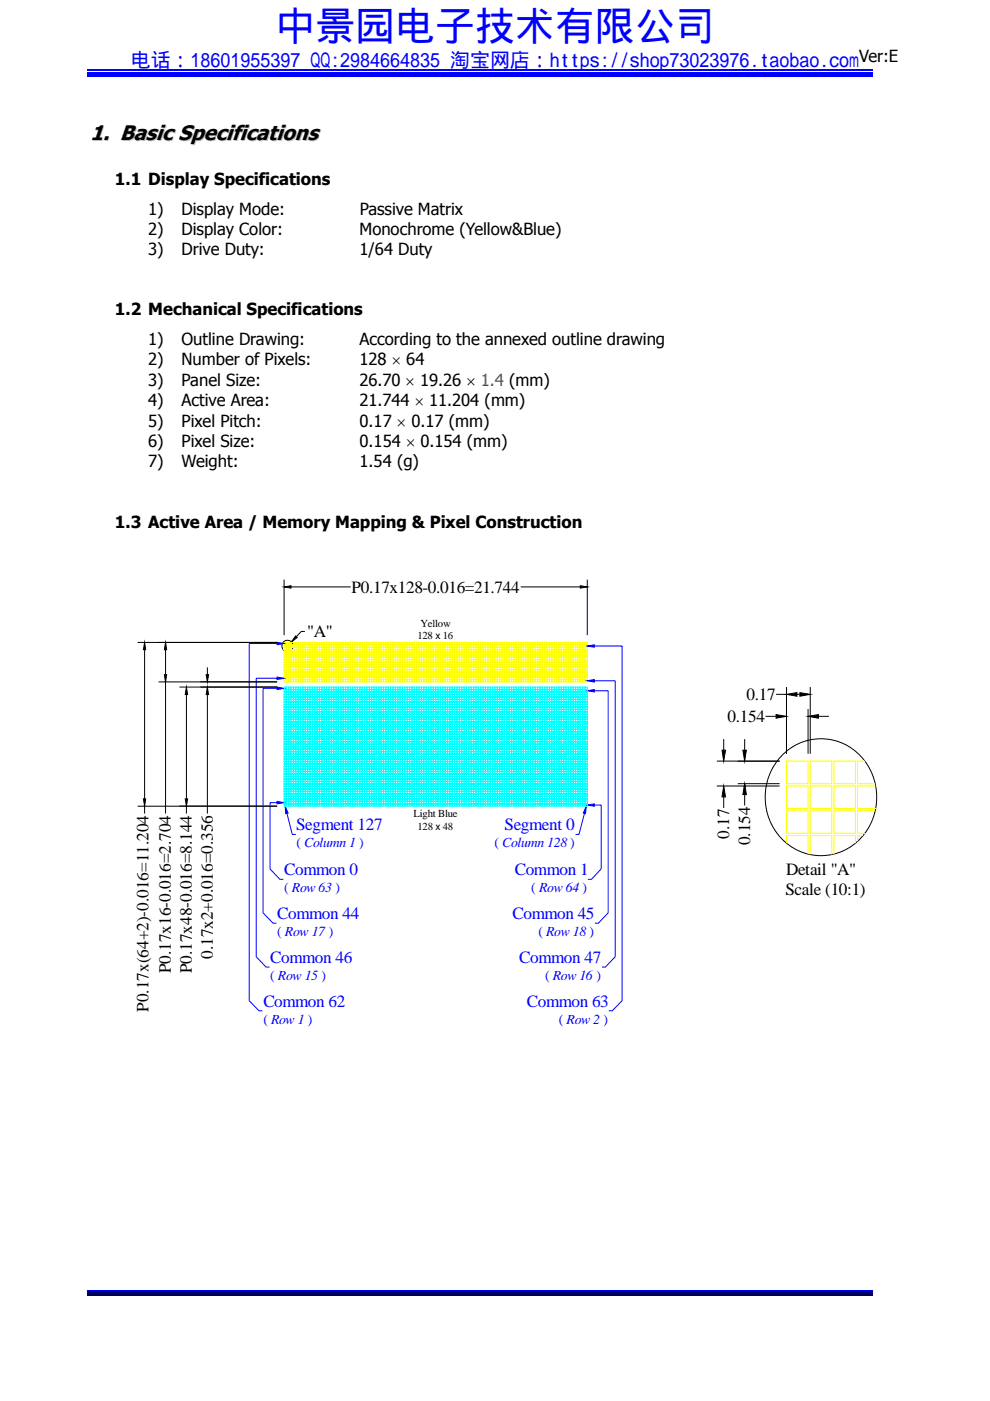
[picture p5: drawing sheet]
<svg xmlns="http://www.w3.org/2000/svg" width="210mm" height="297mm" viewBox="0 0 210 297" stroke-linecap="round" stroke-linejoin="round" font-family="sans-serif">
<defs><g id="words">
<text font-size="8.5" fill="#00f" x="58.4" y="8.5">中景园电子技术有限公司</text>
<text font-size="4.5" fill="#c0c0c0" x="19.3" y="29.8">1. Basic Specifications</text>
<text font-size="4.2" fill="#00f" x="27.7" y="14.2">电话：18601955397 QQ:2984664835 淘宝网店：https://shop73023976.taobao.com</text>
<g font-size="3.6">
<text x="74.6" y="125.7">P0.17x128-0.016=21.744</text>
<text x="65.2" y="135.2">&quot;A&quot;</text>
<text x="158.3" y="148.5">0.17</text>
<text x="154.3" y="153.1">0.154</text>
<text x="154.7" y="177.8" transform="rotate(-90 154.7 177.8)">0.17</text>
<text x="159.1" y="179.2" transform="rotate(-90 159.1 179.2)">0.154</text>
<text x="166.7" y="185.5">Detail &quot;A&quot;</text>
<text x="166.6" y="189.7">Scale (10:1)</text>
<text x="45.1" y="203.3" transform="rotate(-90 45.1 203.3)">0.17x2+0.016=0.356</text>
<text x="36.3" y="206.4" transform="rotate(-90 36.3 206.4)">P0.17x16-0.016=2.704</text>
<text x="40.7" y="206.4" transform="rotate(-90 40.7 206.4)">P0.17x48-0.016=8.144</text>
<text x="31.5" y="214.5" transform="rotate(-90 31.5 214.5)">P0.17x(64+2)-0.016=11.204</text>
</g>
<g font-size="3.6" fill="#00f">
<text x="62.8" y="176.1">Segment 127</text>
<text x="107" y="176.1">Segment 0</text>
<text x="60.3" y="185.6">Common 0</text>
<text x="109.2" y="185.6">Common 1</text>
<text x="58.8" y="194.9">Common 44</text>
<text x="108.7" y="194.9">Common 45</text>
<text x="57.3" y="204.2">Common 46</text>
<text x="110.1" y="204.2">Common 47</text>
<text x="55.9" y="213.5">Common 62</text>
<text x="111.7" y="213.5">Common 63</text>
</g>
<g font-size="3.5">
<text x="182.2" y="13.2">Ver:E</text>
<text x="24.4" y="39.1">1.1 Display Specifications</text>
<text x="31.4" y="45.5">1)</text>
<text x="38.5" y="45.5">Display Mode:</text>
<text x="76.3" y="45.5">Passive Matrix</text>
<text x="31.4" y="49.8">2)</text>
<text x="38.5" y="49.8">Display Color:</text>
<text x="76.3" y="49.8">Monochrome (Yellow&amp;Blue)</text>
<text x="31.4" y="54.1">3)</text>
<text x="38.5" y="54.1">Drive Duty:</text>
<text x="76.3" y="54.1">1/64 Duty</text>
<text x="24.4" y="66.8">1.2 Mechanical Specifications</text>
<text x="31.4" y="73.2">1)</text>
<text x="31.4" y="77.5">2)</text>
<text x="38.5" y="73.2">Outline Drawing:</text>
<text x="38.5" y="77.5">Number of Pixels:</text>
<text x="76.2" y="77.5">128 × 64</text>
<text x="76.3" y="73.2">According to the annexed outline drawing</text>
<text x="31.4" y="81.8">3)</text>
<text x="38.5" y="81.8">Panel Size:</text>
<text x="76.2" y="81.8">26.70 × 19.26 × 1.4 (mm)</text>
<text x="31.4" y="86.1">4)</text>
<text x="38.5" y="86.1">Active Area:</text>
<text x="76.2" y="86.1">21.744 × 11.204 (mm)</text>
<text x="31.4" y="90.5">5)</text>
<text x="31.4" y="94.8">6)</text>
<text x="38.5" y="94.8">Pixel Size:</text>
<text x="38.5" y="90.5">Pixel Pitch:</text>
<text x="76.3" y="90.5">0.17 × 0.17 (mm)</text>
<text x="76.3" y="94.8">0.154 × 0.154 (mm)</text>
<text x="31.4" y="99.1">7)</text>
<text x="38.5" y="99.1">Weight:</text>
<text x="76.3" y="99.1">1.54 (g)</text>
<text x="24.4" y="111.8">1.3 Active Area / Memory Mapping &amp; Pixel Construction</text>
</g>
<g font-size="2.9" fill="#00f">
<text x="62.9" y="179.6">( Column 1 )</text>
<text x="104.9" y="179.6">( Column 128 )</text>
<text x="60.3" y="189.1">( Row 63 )</text>
<text x="112.7" y="189.1">( Row 64 )</text>
<text x="58.8" y="198.5">( Row 17 )</text>
<text x="114.2" y="198.5">( Row 18 )</text>
<text x="57.3" y="207.8">( Row 15 )</text>
<text x="115.6" y="207.8">( Row 16 )</text>
<text x="55.9" y="217.1">( Row 1 )</text>
<text x="118.6" y="217.1">( Row 2 )</text>
</g>
<g font-size="2.3">
<text x="88.5" y="135.4">128 x 16</text>
<text x="89.2" y="132.8">Yellow</text>
<text x="87.7" y="173.3">Light Blue</text>
<text x="88.5" y="175.9">128 x 48</text>
</g>
</g></defs>
<path d="M18.6 16.1h166.5" fill="none" stroke="#00f" stroke-width=".25"/>
<path d="M18.6 15.2h166.5v.5h-166.5z" fill="#00f"/>
<path d="M18.6 14.8h166.5M18.6 273.6h166.5" fill="none" stroke="#00f" stroke-width=".25"/>
<path d="M18.6 273.7h166.5v.8h-166.5z" fill="#00006b"/>
<path d="M18.6 274.7h166.5" fill="none" stroke="#005" stroke-width=".25"/>
<g fill="none" stroke="#000" stroke-width=".21">
<path d="M60.3 124.4l1.4-.2v.5zM60.3 122.9v11.8M60.3 136.2h.1M61.7 124.4h12.7M62.7 134.8l.3 .4-1.2 .9zM64.7 133.9h-.8l-1 1.1M110.4 124.4h12.7M123.1 124.2l1.5 .2-1.5 .3zM124.6 122.9v11.8M124.6 124.4h.1M124.6 136.2h.1M153.1 159h.8l-.4 2.4z"/>
<path d="M153.5 156.7v2.3M157.6 159h.7l-.4 2.4zM157.9 156.7v2.3M162.4 151.9h2.2M164.6 151.5l2.2 .4-2.2 .4zM164.6 147.2h2.3M166.8 147.2l2.2-.3v.7zM166.8 145.7v14.1M166.8 151.9h.1M169 147.2h.6M169.7 146.9l2.2 .3-2.2 .4zM171.4 151.9l2.2-.4v.8z"/>
<path d="M171.4 150.3v9.5M171.9 145.7v14.1M173.6 151.9h2.2M152 161.4h13.4M152 166.6h13.4M153.5 166.6l.4 2.4h-.8zM153.5 169v2.3M156.5 166.2h8.9M157.9 166.2l.4 2.3h-.7zM157.9 168.5v2.3M166.8 161.4h.1M166.8 166.2h.1"/>
<path d="M166.8 166.6h.1M171.4 161.4h.1M171.9 161.4h.1"/>
<circle cx="60.9" cy="137" r="1.21"/>
</g>
<path d="M60.3 124.4l1.4-.2v.5zM62.7 134.8l.3 .4-1.2 .9zM123.1 124.2l1.5 .2-1.5 .3zM153.1 159h.8l-.4 2.4zM157.6 159h.7l-.4 2.4zM164.6 151.5l2.2 .4-2.2 .4zM166.8 147.2l2.2-.3v.7zM169.7 146.9l2.2 .3-2.2 .4zM171.4 151.9l2.2-.4v.8zM153.5 166.6l.4 2.4h-.8zM157.9 166.2l.4 2.3h-.7z" fill="#000"/>
<path d="M124.4 170.9l-.2 1.6-.5-.1z" fill="#00f"/>
<path d="M124 172.4l-1.2 4.5h-.7M124.4 170.9l-.2 1.6-.5-.1zM127.5 184.2l-2.1 2.2h-.7M129 193.5l-2.1 2.2h-.7" fill="none" stroke="#00f" stroke-width=".21"/>
<path d="M124.6 170.7l1.4-.3v.5z" fill="#00f"/>
<path d="M124.6 170.7l1.4-.3v.5zM126 170.7h1.5v13.5" fill="none" stroke="#00f" stroke-width=".21"/>
<path d="M124.6 146.5l1.4-.3v.5z" fill="#00f"/>
<path d="M124.6 146.5l1.4-.3v.5zM126 146.5h3v47" fill="none" stroke="#00f" stroke-width=".21"/>
<path d="M60.5 170.9l.6 1.5-.5 .1z" fill="#00f"/>
<path d="M60.5 170.9l.6 1.5-.5 .1zM60.9 172.4l1.1 4.5h.8M55.8 193.5l2.1 2.2h.8M57.3 184.2l2.1 2.2h.7" fill="none" stroke="#00f" stroke-width=".21"/>
<path d="M58.8 169.9l1.5 .3-1.5 .2z" fill="#00f"/>
<path d="M58.8 169.9l1.5 .3-1.5 .2zM58.8 170.2h-1.5v14" fill="none" stroke="#00f" stroke-width=".21"/>
<path d="M58.8 145.7l1.5 .2-1.5 .3z" fill="#00f"/>
<path d="M58.8 145.7l1.5 .2-1.5 .3zM58.8 145.9h-3v47.6" fill="none" stroke="#00f" stroke-width=".21"/>
<g fill="none" stroke="#0ff" stroke-width=".21">
<path d="M60.3 159.9h.4v.5h-.4zM60.3 159.4h.4v.5h-.4zM60.3 158.9h.4v.4h-.4zM60.3 158.3h.4v.5h-.4zM60.3 157.8h.4v.5h-.4zM60.3 157.3h.4v.5h-.4zM60.3 156.7h.4v.5h-.4zM60.3 156.2h.4v.5h-.4zM60.3 155.7h.4v.5h-.4zM60.3 155.2h.4v.4h-.4zM60.3 154.6h.4v.5h-.4zM60.3 154.1h.4v.5h-.4z"/>
<path d="M60.3 153.6h.4v.5h-.4zM60.3 153.1h.4v.4h-.4zM60.3 152.5h.4v.5h-.4zM60.3 152h.4v.5h-.4zM60.3 151.5h.4v.5h-.4zM60.3 151h.4v.4h-.4zM60.3 150.4h.4v.5h-.4zM60.3 149.9h.4v.5h-.4zM60.3 149.4h.4v.4h-.4zM60.3 148.8h.4v.5h-.4zM60.3 148.3h.4v.5h-.4zM60.3 147.8h.4v.5h-.4z"/>
<path d="M60.3 147.3h.4v.4h-.4zM60.3 146.7h.4v.5h-.4zM60.3 146.2h.4v.5h-.4zM60.3 145.7h.4v.5h-.4zM60.7 159.9h.5v.5h-.5zM60.7 159.4h.5v.5h-.5zM60.7 158.9h.5v.4h-.5zM60.7 158.3h.5v.5h-.5zM60.7 157.8h.5v.5h-.5zM60.7 157.3h.5v.5h-.5zM60.7 156.7h.5v.5h-.5zM60.7 156.2h.5v.5h-.5z"/>
<path d="M60.7 155.7h.5v.5h-.5zM60.7 155.2h.5v.4h-.5zM60.7 154.6h.5v.5h-.5zM60.7 154.1h.5v.5h-.5zM60.7 153.6h.5v.5h-.5zM60.7 153.1h.5v.4h-.5zM60.7 152.5h.5v.5h-.5zM60.7 152h.5v.5h-.5zM60.7 151.5h.5v.5h-.5zM60.7 151h.5v.4h-.5zM60.7 150.4h.5v.5h-.5zM60.7 149.9h.5v.5h-.5z"/>
<path d="M60.7 149.4h.5v.4h-.5zM60.7 148.8h.5v.5h-.5zM60.7 148.3h.5v.5h-.5zM60.7 147.8h.5v.5h-.5zM60.7 147.3h.5v.4h-.5zM60.7 146.7h.5v.5h-.5zM60.7 146.2h.5v.5h-.5zM60.7 145.7h.5v.5h-.5zM61.3 159.9h.4v.5h-.4zM61.3 159.4h.4v.5h-.4zM61.3 158.9h.4v.4h-.4zM61.3 158.3h.4v.5h-.4z"/>
<path d="M61.3 157.8h.4v.5h-.4zM61.3 157.3h.4v.5h-.4zM61.3 156.7h.4v.5h-.4zM61.3 156.2h.4v.5h-.4zM61.3 155.7h.4v.5h-.4zM61.3 155.2h.4v.4h-.4zM61.3 154.6h.4v.5h-.4zM61.3 154.1h.4v.5h-.4zM61.3 153.6h.4v.5h-.4zM61.3 153.1h.4v.4h-.4zM61.3 152.5h.4v.5h-.4zM61.3 152h.4v.5h-.4z"/>
<path d="M61.3 151.5h.4v.5h-.4zM61.3 151h.4v.4h-.4zM61.3 150.4h.4v.5h-.4zM61.3 149.9h.4v.5h-.4zM61.3 149.4h.4v.4h-.4zM61.3 148.8h.4v.5h-.4zM61.3 148.3h.4v.5h-.4zM61.3 147.8h.4v.5h-.4zM61.3 147.3h.4v.4h-.4zM61.3 146.7h.4v.5h-.4zM61.3 146.2h.4v.5h-.4zM61.3 145.7h.4v.5h-.4z"/>
<path d="M61.7 159.9h.5v.5h-.5zM61.7 159.4h.5v.5h-.5zM61.7 158.9h.5v.4h-.5zM61.7 158.3h.5v.5h-.5zM61.7 157.8h.5v.5h-.5zM61.7 157.3h.5v.5h-.5zM61.7 156.7h.5v.5h-.5zM61.7 156.2h.5v.5h-.5zM61.7 155.7h.5v.5h-.5zM61.7 155.2h.5v.4h-.5zM61.7 154.6h.5v.5h-.5zM61.7 154.1h.5v.5h-.5z"/>
<path d="M61.7 153.6h.5v.5h-.5zM61.7 153.1h.5v.4h-.5zM61.7 152.5h.5v.5h-.5zM61.7 152h.5v.5h-.5zM61.7 151.5h.5v.5h-.5zM61.7 151h.5v.4h-.5zM61.7 150.4h.5v.5h-.5zM61.7 149.9h.5v.5h-.5zM61.7 149.4h.5v.4h-.5zM61.7 148.8h.5v.5h-.5zM61.7 148.3h.5v.5h-.5zM61.7 147.8h.5v.5h-.5z"/>
<path d="M61.7 147.3h.5v.4h-.5zM61.7 146.7h.5v.5h-.5zM61.7 146.2h.5v.5h-.5zM61.7 145.7h.5v.5h-.5zM62.3 159.9h.4v.5h-.4zM62.3 159.4h.4v.5h-.4zM62.3 158.9h.4v.4h-.4zM62.3 158.3h.4v.5h-.4zM62.3 157.8h.4v.5h-.4zM62.3 157.3h.4v.5h-.4zM62.3 156.7h.4v.5h-.4zM62.3 156.2h.4v.5h-.4z"/>
<path d="M62.3 155.7h.4v.5h-.4zM62.3 155.2h.4v.4h-.4zM62.3 154.6h.4v.5h-.4zM62.3 154.1h.4v.5h-.4zM62.3 153.6h.4v.5h-.4zM62.3 153.1h.4v.4h-.4zM62.3 152.5h.4v.5h-.4zM62.3 152h.4v.5h-.4zM62.3 151.5h.4v.5h-.4zM62.3 151h.4v.4h-.4zM62.3 150.4h.4v.5h-.4zM62.3 149.9h.4v.5h-.4z"/>
<path d="M62.3 149.4h.4v.4h-.4zM62.3 148.8h.4v.5h-.4zM62.3 148.3h.4v.5h-.4zM62.3 147.8h.4v.5h-.4zM62.3 147.3h.4v.4h-.4zM62.3 146.7h.4v.5h-.4zM62.3 146.2h.4v.5h-.4zM62.3 145.7h.4v.5h-.4zM62.8 159.9h.4v.5h-.4zM62.8 159.4h.4v.5h-.4zM62.8 158.9h.4v.4h-.4zM62.8 158.3h.4v.5h-.4z"/>
<path d="M62.8 157.8h.4v.5h-.4zM62.8 157.3h.4v.5h-.4zM62.8 156.7h.4v.5h-.4zM62.8 156.2h.4v.5h-.4zM62.8 155.7h.4v.5h-.4zM62.8 155.2h.4v.4h-.4zM62.8 154.6h.4v.5h-.4zM62.8 154.1h.4v.5h-.4zM62.8 153.6h.4v.5h-.4zM62.8 153.1h.4v.4h-.4zM62.8 152.5h.4v.5h-.4zM62.8 152h.4v.5h-.4z"/>
<path d="M62.8 151.5h.4v.5h-.4zM62.8 151h.4v.4h-.4zM62.8 150.4h.4v.5h-.4zM62.8 149.9h.4v.5h-.4zM62.8 149.4h.4v.4h-.4zM62.8 148.8h.4v.5h-.4zM62.8 148.3h.4v.5h-.4zM62.8 147.8h.4v.5h-.4zM62.8 147.3h.4v.4h-.4zM62.8 146.7h.4v.5h-.4zM62.8 146.2h.4v.5h-.4zM62.8 145.7h.4v.5h-.4z"/>
<path d="M63.3 159.9h.4v.5h-.4zM63.3 159.4h.4v.5h-.4zM63.3 158.9h.4v.4h-.4zM63.3 158.3h.4v.5h-.4zM63.3 157.8h.4v.5h-.4zM63.3 157.3h.4v.5h-.4zM63.3 156.7h.4v.5h-.4zM63.3 156.2h.4v.5h-.4zM63.3 155.7h.4v.5h-.4zM63.3 155.2h.4v.4h-.4zM63.3 154.6h.4v.5h-.4zM63.3 154.1h.4v.5h-.4z"/>
<path d="M63.3 153.6h.4v.5h-.4zM63.3 153.1h.4v.4h-.4zM63.3 152.5h.4v.5h-.4zM63.3 152h.4v.5h-.4zM63.3 151.5h.4v.5h-.4zM63.3 151h.4v.4h-.4zM63.3 150.4h.4v.5h-.4zM63.3 149.9h.4v.5h-.4zM63.3 149.4h.4v.4h-.4zM63.3 148.8h.4v.5h-.4zM63.3 148.3h.4v.5h-.4zM63.3 147.8h.4v.5h-.4z"/>
<path d="M63.3 147.3h.4v.4h-.4zM63.3 146.7h.4v.5h-.4zM63.3 146.2h.4v.5h-.4zM63.3 145.7h.4v.5h-.4zM63.8 159.9h.4v.5h-.4zM63.8 159.4h.4v.5h-.4zM63.8 158.9h.4v.4h-.4zM63.8 158.3h.4v.5h-.4zM63.8 157.8h.4v.5h-.4zM63.8 157.3h.4v.5h-.4zM63.8 156.7h.4v.5h-.4zM63.8 156.2h.4v.5h-.4z"/>
<path d="M63.8 155.7h.4v.5h-.4zM63.8 155.2h.4v.4h-.4zM63.8 154.6h.4v.5h-.4zM63.8 154.1h.4v.5h-.4zM63.8 153.6h.4v.5h-.4zM63.8 153.1h.4v.4h-.4zM63.8 152.5h.4v.5h-.4zM63.8 152h.4v.5h-.4zM63.8 151.5h.4v.5h-.4zM63.8 151h.4v.4h-.4zM63.8 150.4h.4v.5h-.4zM63.8 149.9h.4v.5h-.4z"/>
<path d="M63.8 149.4h.4v.4h-.4zM63.8 148.8h.4v.5h-.4zM63.8 148.3h.4v.5h-.4zM63.8 147.8h.4v.5h-.4zM63.8 147.3h.4v.4h-.4zM63.8 146.7h.4v.5h-.4zM63.8 146.2h.4v.5h-.4zM63.8 145.7h.4v.5h-.4zM64.3 159.9h.4v.5h-.4zM64.3 159.4h.4v.5h-.4zM64.3 158.9h.4v.4h-.4zM64.3 158.3h.4v.5h-.4z"/>
<path d="M64.3 157.8h.4v.5h-.4zM64.3 157.3h.4v.5h-.4zM64.3 156.7h.4v.5h-.4zM64.3 156.2h.4v.5h-.4zM64.3 155.7h.4v.5h-.4zM64.3 155.2h.4v.4h-.4zM64.3 154.6h.4v.5h-.4zM64.3 154.1h.4v.5h-.4zM64.3 153.6h.4v.5h-.4zM64.3 153.1h.4v.4h-.4zM64.3 152.5h.4v.5h-.4zM64.3 152h.4v.5h-.4z"/>
<path d="M64.3 151.5h.4v.5h-.4zM64.3 151h.4v.4h-.4zM64.3 150.4h.4v.5h-.4zM64.3 149.9h.4v.5h-.4zM64.3 149.4h.4v.4h-.4zM64.3 148.8h.4v.5h-.4zM64.3 148.3h.4v.5h-.4zM64.3 147.8h.4v.5h-.4zM64.3 147.3h.4v.4h-.4zM64.3 146.7h.4v.5h-.4zM64.3 146.2h.4v.5h-.4zM64.3 145.7h.4v.5h-.4z"/>
<path d="M64.8 159.9h.4v.5h-.4zM64.8 159.4h.4v.5h-.4zM64.8 158.9h.4v.4h-.4zM64.8 158.3h.4v.5h-.4zM64.8 157.8h.4v.5h-.4zM64.8 157.3h.4v.5h-.4zM64.8 156.7h.4v.5h-.4zM64.8 156.2h.4v.5h-.4zM64.8 155.7h.4v.5h-.4zM64.8 155.2h.4v.4h-.4zM64.8 154.6h.4v.5h-.4zM64.8 154.1h.4v.5h-.4z"/>
<path d="M64.8 153.6h.4v.5h-.4zM64.8 153.1h.4v.4h-.4zM64.8 152.5h.4v.5h-.4zM64.8 152h.4v.5h-.4zM64.8 151.5h.4v.5h-.4zM64.8 151h.4v.4h-.4zM64.8 150.4h.4v.5h-.4zM64.8 149.9h.4v.5h-.4zM64.8 149.4h.4v.4h-.4zM64.8 148.8h.4v.5h-.4zM64.8 148.3h.4v.5h-.4zM64.8 147.8h.4v.5h-.4z"/>
<path d="M64.8 147.3h.4v.4h-.4zM64.8 146.7h.4v.5h-.4zM64.8 146.2h.4v.5h-.4zM64.8 145.7h.4v.5h-.4zM65.3 159.9h.4v.5h-.4zM65.3 159.4h.4v.5h-.4zM65.3 158.9h.4v.4h-.4zM65.3 158.3h.4v.5h-.4zM65.3 157.8h.4v.5h-.4zM65.3 157.3h.4v.5h-.4zM65.3 156.7h.4v.5h-.4zM65.3 156.2h.4v.5h-.4z"/>
<path d="M65.3 155.7h.4v.5h-.4zM65.3 155.2h.4v.4h-.4zM65.3 154.6h.4v.5h-.4zM65.3 154.1h.4v.5h-.4zM65.3 153.6h.4v.5h-.4zM65.3 153.1h.4v.4h-.4zM65.3 152.5h.4v.5h-.4zM65.3 152h.4v.5h-.4zM65.3 151.5h.4v.5h-.4zM65.3 151h.4v.4h-.4zM65.3 150.4h.4v.5h-.4zM65.3 149.9h.4v.5h-.4z"/>
<path d="M65.3 149.4h.4v.4h-.4zM65.3 148.8h.4v.5h-.4zM65.3 148.3h.4v.5h-.4zM65.3 147.8h.4v.5h-.4zM65.3 147.3h.4v.4h-.4zM65.3 146.7h.4v.5h-.4zM65.3 146.2h.4v.5h-.4zM65.3 145.7h.4v.5h-.4zM65.8 159.9h.5v.5h-.5zM65.8 159.4h.5v.5h-.5zM65.8 158.9h.5v.4h-.5zM65.8 158.3h.5v.5h-.5z"/>
<path d="M65.8 157.8h.5v.5h-.5zM65.8 157.3h.5v.5h-.5zM65.8 156.7h.5v.5h-.5zM65.8 156.2h.5v.5h-.5zM65.8 155.7h.5v.5h-.5zM65.8 155.2h.5v.4h-.5zM65.8 154.6h.5v.5h-.5zM65.8 154.1h.5v.5h-.5zM65.8 153.6h.5v.5h-.5zM65.8 153.1h.5v.4h-.5zM65.8 152.5h.5v.5h-.5zM65.8 152h.5v.5h-.5z"/>
<path d="M65.8 151.5h.5v.5h-.5zM65.8 151h.5v.4h-.5zM65.8 150.4h.5v.5h-.5zM65.8 149.9h.5v.5h-.5zM65.8 149.4h.5v.4h-.5zM65.8 148.8h.5v.5h-.5zM65.8 148.3h.5v.5h-.5zM65.8 147.8h.5v.5h-.5zM65.8 147.3h.5v.4h-.5zM65.8 146.7h.5v.5h-.5zM65.8 146.2h.5v.5h-.5zM65.8 145.7h.5v.5h-.5z"/>
<path d="M66.3 159.9h.4v.5h-.4zM66.3 159.4h.4v.5h-.4zM66.3 158.9h.4v.4h-.4zM66.3 158.3h.4v.5h-.4zM66.3 157.8h.4v.5h-.4zM66.3 157.3h.4v.5h-.4zM66.3 156.7h.4v.5h-.4zM66.3 156.2h.4v.5h-.4zM66.3 155.7h.4v.5h-.4zM66.3 155.2h.4v.4h-.4zM66.3 154.6h.4v.5h-.4zM66.3 154.1h.4v.5h-.4z"/>
<path d="M66.3 153.6h.4v.5h-.4zM66.3 153.1h.4v.4h-.4zM66.3 152.5h.4v.5h-.4zM66.3 152h.4v.5h-.4zM66.3 151.5h.4v.5h-.4zM66.3 151h.4v.4h-.4zM66.3 150.4h.4v.5h-.4zM66.3 149.9h.4v.5h-.4zM66.3 149.4h.4v.4h-.4zM66.3 148.8h.4v.5h-.4zM66.3 148.3h.4v.5h-.4zM66.3 147.8h.4v.5h-.4z"/>
<path d="M66.3 147.3h.4v.4h-.4zM66.3 146.7h.4v.5h-.4zM66.3 146.2h.4v.5h-.4zM66.3 145.7h.4v.5h-.4zM66.8 159.9h.4v.5h-.4zM66.8 159.4h.4v.5h-.4zM66.8 158.9h.4v.4h-.4zM66.8 158.3h.4v.5h-.4zM66.8 157.8h.4v.5h-.4zM66.8 157.3h.4v.5h-.4zM66.8 156.7h.4v.5h-.4zM66.8 156.2h.4v.5h-.4z"/>
<path d="M66.8 155.7h.4v.5h-.4zM66.8 155.2h.4v.4h-.4zM66.8 154.6h.4v.5h-.4zM66.8 154.1h.4v.5h-.4zM66.8 153.6h.4v.5h-.4zM66.8 153.1h.4v.4h-.4zM66.8 152.5h.4v.5h-.4zM66.8 152h.4v.5h-.4zM66.8 151.5h.4v.5h-.4zM66.8 151h.4v.4h-.4zM66.8 150.4h.4v.5h-.4zM66.8 149.9h.4v.5h-.4z"/>
<path d="M66.8 149.4h.4v.4h-.4zM66.8 148.8h.4v.5h-.4zM66.8 148.3h.4v.5h-.4zM66.8 147.8h.4v.5h-.4zM66.8 147.3h.4v.4h-.4zM66.8 146.7h.4v.5h-.4zM66.8 146.2h.4v.5h-.4zM66.8 145.7h.4v.5h-.4zM67.3 159.9h.4v.5h-.4zM67.3 159.4h.4v.5h-.4zM67.3 158.9h.4v.4h-.4zM67.3 158.3h.4v.5h-.4z"/>
<path d="M67.3 157.8h.4v.5h-.4zM67.3 157.3h.4v.5h-.4zM67.3 156.7h.4v.5h-.4zM67.3 156.2h.4v.5h-.4zM67.3 155.7h.4v.5h-.4zM67.3 155.2h.4v.4h-.4zM67.3 154.6h.4v.5h-.4zM67.3 154.1h.4v.5h-.4zM67.3 153.6h.4v.5h-.4zM67.3 153.1h.4v.4h-.4zM67.3 152.5h.4v.5h-.4zM67.3 152h.4v.5h-.4z"/>
<path d="M67.3 151.5h.4v.5h-.4zM67.3 151h.4v.4h-.4zM67.3 150.4h.4v.5h-.4zM67.3 149.9h.4v.5h-.4zM67.3 149.4h.4v.4h-.4zM67.3 148.8h.4v.5h-.4zM67.3 148.3h.4v.5h-.4zM67.3 147.8h.4v.5h-.4zM67.3 147.3h.4v.4h-.4zM67.3 146.7h.4v.5h-.4zM67.3 146.2h.4v.5h-.4zM67.3 145.7h.4v.5h-.4z"/>
<path d="M67.8 159.9h.5v.5h-.5zM67.8 159.4h.5v.5h-.5zM67.8 158.9h.5v.4h-.5zM67.8 158.3h.5v.5h-.5zM67.8 157.8h.5v.5h-.5zM67.8 157.3h.5v.5h-.5zM67.8 156.7h.5v.5h-.5zM67.8 156.2h.5v.5h-.5zM67.8 155.7h.5v.5h-.5zM67.8 155.2h.5v.4h-.5zM67.8 154.6h.5v.5h-.5zM67.8 154.1h.5v.5h-.5z"/>
<path d="M67.8 153.6h.5v.5h-.5zM67.8 153.1h.5v.4h-.5zM67.8 152.5h.5v.5h-.5zM67.8 152h.5v.5h-.5zM67.8 151.5h.5v.5h-.5zM67.8 151h.5v.4h-.5zM67.8 150.4h.5v.5h-.5zM67.8 149.9h.5v.5h-.5zM67.8 149.4h.5v.4h-.5zM67.8 148.8h.5v.5h-.5zM67.8 148.3h.5v.5h-.5zM67.8 147.8h.5v.5h-.5z"/>
<path d="M67.8 147.3h.5v.4h-.5zM67.8 146.7h.5v.5h-.5zM67.8 146.2h.5v.5h-.5zM67.8 145.7h.5v.5h-.5zM68.3 159.9h.4v.5h-.4zM68.3 159.4h.4v.5h-.4zM68.3 158.9h.4v.4h-.4zM68.3 158.3h.4v.5h-.4zM68.3 157.8h.4v.5h-.4zM68.3 157.3h.4v.5h-.4zM68.3 156.7h.4v.5h-.4zM68.3 156.2h.4v.5h-.4z"/>
<path d="M68.3 155.7h.4v.5h-.4zM68.3 155.2h.4v.4h-.4zM68.3 154.6h.4v.5h-.4zM68.3 154.1h.4v.5h-.4zM68.3 153.6h.4v.5h-.4zM68.3 153.1h.4v.4h-.4zM68.3 152.5h.4v.5h-.4zM68.3 152h.4v.5h-.4zM68.3 151.5h.4v.5h-.4zM68.3 151h.4v.4h-.4zM68.3 150.4h.4v.5h-.4zM68.3 149.9h.4v.5h-.4z"/>
<path d="M68.3 149.4h.4v.4h-.4zM68.3 148.8h.4v.5h-.4zM68.3 148.3h.4v.5h-.4zM68.3 147.8h.4v.5h-.4zM68.3 147.3h.4v.4h-.4zM68.3 146.7h.4v.5h-.4zM68.3 146.2h.4v.5h-.4zM68.3 145.7h.4v.5h-.4zM68.8 159.9h.5v.5h-.5zM68.8 159.4h.5v.5h-.5zM68.8 158.9h.5v.4h-.5zM68.8 158.3h.5v.5h-.5z"/>
<path d="M68.8 157.8h.5v.5h-.5zM68.8 157.3h.5v.5h-.5zM68.8 156.7h.5v.5h-.5zM68.8 156.2h.5v.5h-.5zM68.8 155.7h.5v.5h-.5zM68.8 155.2h.5v.4h-.5zM68.8 154.6h.5v.5h-.5zM68.8 154.1h.5v.5h-.5zM68.8 153.6h.5v.5h-.5zM68.8 153.1h.5v.4h-.5zM68.8 152.5h.5v.5h-.5zM68.8 152h.5v.5h-.5z"/>
<path d="M68.8 151.5h.5v.5h-.5zM68.8 151h.5v.4h-.5zM68.8 150.4h.5v.5h-.5zM68.8 149.9h.5v.5h-.5zM68.8 149.4h.5v.4h-.5zM68.8 148.8h.5v.5h-.5zM68.8 148.3h.5v.5h-.5zM68.8 147.8h.5v.5h-.5zM68.8 147.3h.5v.4h-.5zM68.8 146.7h.5v.5h-.5zM68.8 146.2h.5v.5h-.5zM68.8 145.7h.5v.5h-.5z"/>
<path d="M69.3 159.9h.4v.5h-.4zM69.3 159.4h.4v.5h-.4zM69.3 158.9h.4v.4h-.4zM69.3 158.3h.4v.5h-.4zM69.3 157.8h.4v.5h-.4zM69.3 157.3h.4v.5h-.4zM69.3 156.7h.4v.5h-.4zM69.3 156.2h.4v.5h-.4zM69.3 155.7h.4v.5h-.4zM69.3 155.2h.4v.4h-.4zM69.3 154.6h.4v.5h-.4zM69.3 154.1h.4v.5h-.4z"/>
<path d="M69.3 153.6h.4v.5h-.4zM69.3 153.1h.4v.4h-.4zM69.3 152.5h.4v.5h-.4zM69.3 152h.4v.5h-.4zM69.3 151.5h.4v.5h-.4zM69.3 151h.4v.4h-.4zM69.3 150.4h.4v.5h-.4zM69.3 149.9h.4v.5h-.4zM69.3 149.4h.4v.4h-.4zM69.3 148.8h.4v.5h-.4zM69.3 148.3h.4v.5h-.4zM69.3 147.8h.4v.5h-.4z"/>
<path d="M69.3 147.3h.4v.4h-.4zM69.3 146.7h.4v.5h-.4zM69.3 146.2h.4v.5h-.4zM69.3 145.7h.4v.5h-.4zM69.8 159.9h.5v.5h-.5zM69.8 159.4h.5v.5h-.5zM69.8 158.9h.5v.4h-.5zM69.8 158.3h.5v.5h-.5zM69.8 157.8h.5v.5h-.5zM69.8 157.3h.5v.5h-.5zM69.8 156.7h.5v.5h-.5zM69.8 156.2h.5v.5h-.5z"/>
<path d="M69.8 155.7h.5v.5h-.5zM69.8 155.2h.5v.4h-.5zM69.8 154.6h.5v.5h-.5zM69.8 154.1h.5v.5h-.5zM69.8 153.6h.5v.5h-.5zM69.8 153.1h.5v.4h-.5zM69.8 152.5h.5v.5h-.5zM69.8 152h.5v.5h-.5zM69.8 151.5h.5v.5h-.5zM69.8 151h.5v.4h-.5zM69.8 150.4h.5v.5h-.5zM69.8 149.9h.5v.5h-.5z"/>
<path d="M69.8 149.4h.5v.4h-.5zM69.8 148.8h.5v.5h-.5zM69.8 148.3h.5v.5h-.5zM69.8 147.8h.5v.5h-.5zM69.8 147.3h.5v.4h-.5zM69.8 146.7h.5v.5h-.5zM69.8 146.2h.5v.5h-.5zM69.8 145.7h.5v.5h-.5zM70.3 159.9h.5v.5h-.5zM70.3 159.4h.5v.5h-.5zM70.3 158.9h.5v.4h-.5zM70.3 158.3h.5v.5h-.5z"/>
<path d="M70.3 157.8h.5v.5h-.5zM70.3 157.3h.5v.5h-.5zM70.3 156.7h.5v.5h-.5zM70.3 156.2h.5v.5h-.5zM70.3 155.7h.5v.5h-.5zM70.3 155.2h.5v.4h-.5zM70.3 154.6h.5v.5h-.5zM70.3 154.1h.5v.5h-.5zM70.3 153.6h.5v.5h-.5zM70.3 153.1h.5v.4h-.5zM70.3 152.5h.5v.5h-.5zM70.3 152h.5v.5h-.5z"/>
<path d="M70.3 151.5h.5v.5h-.5zM70.3 151h.5v.4h-.5zM70.3 150.4h.5v.5h-.5zM70.3 149.9h.5v.5h-.5zM70.3 149.4h.5v.4h-.5zM70.3 148.8h.5v.5h-.5zM70.3 148.3h.5v.5h-.5zM70.3 147.8h.5v.5h-.5zM70.3 147.3h.5v.4h-.5zM70.3 146.7h.5v.5h-.5zM70.3 146.2h.5v.5h-.5zM70.3 145.7h.5v.5h-.5z"/>
<path d="M70.8 159.9h.5v.5h-.5zM70.8 159.4h.5v.5h-.5zM70.8 158.9h.5v.4h-.5zM70.8 158.3h.5v.5h-.5zM70.8 157.8h.5v.5h-.5zM70.8 157.3h.5v.5h-.5zM70.8 156.7h.5v.5h-.5zM70.8 156.2h.5v.5h-.5zM70.8 155.7h.5v.5h-.5zM70.8 155.2h.5v.4h-.5zM70.8 154.6h.5v.5h-.5zM70.8 154.1h.5v.5h-.5z"/>
<path d="M70.8 153.6h.5v.5h-.5zM70.8 153.1h.5v.4h-.5zM70.8 152.5h.5v.5h-.5zM70.8 152h.5v.5h-.5zM70.8 151.5h.5v.5h-.5zM70.8 151h.5v.4h-.5zM70.8 150.4h.5v.5h-.5zM70.8 149.9h.5v.5h-.5zM70.8 149.4h.5v.4h-.5zM70.8 148.8h.5v.5h-.5zM70.8 148.3h.5v.5h-.5zM70.8 147.8h.5v.5h-.5z"/>
<path d="M70.8 147.3h.5v.4h-.5zM70.8 146.7h.5v.5h-.5zM70.8 146.2h.5v.5h-.5zM70.8 145.7h.5v.5h-.5zM71.3 159.9h.5v.5h-.5zM71.3 159.4h.5v.5h-.5zM71.3 158.9h.5v.4h-.5zM71.3 158.3h.5v.5h-.5zM71.3 157.8h.5v.5h-.5zM71.3 157.3h.5v.5h-.5zM71.3 156.7h.5v.5h-.5zM71.3 156.2h.5v.5h-.5z"/>
<path d="M71.3 155.7h.5v.5h-.5zM71.3 155.2h.5v.4h-.5zM71.3 154.6h.5v.5h-.5zM71.3 154.1h.5v.5h-.5zM71.3 153.6h.5v.5h-.5zM71.3 153.1h.5v.4h-.5zM71.3 152.5h.5v.5h-.5zM71.3 152h.5v.5h-.5zM71.3 151.5h.5v.5h-.5zM71.3 151h.5v.4h-.5zM71.3 150.4h.5v.5h-.5zM71.3 149.9h.5v.5h-.5z"/>
<path d="M71.3 149.4h.5v.4h-.5zM71.3 148.8h.5v.5h-.5zM71.3 148.3h.5v.5h-.5zM71.3 147.8h.5v.5h-.5zM71.3 147.3h.5v.4h-.5zM71.3 146.7h.5v.5h-.5zM71.3 146.2h.5v.5h-.5zM71.3 145.7h.5v.5h-.5zM71.8 159.9h.5v.5h-.5zM71.8 159.4h.5v.5h-.5zM71.8 158.9h.5v.4h-.5zM71.8 158.3h.5v.5h-.5z"/>
<path d="M71.8 157.8h.5v.5h-.5zM71.8 157.3h.5v.5h-.5zM71.8 156.7h.5v.5h-.5zM71.8 156.2h.5v.5h-.5zM71.8 155.7h.5v.5h-.5zM71.8 155.2h.5v.4h-.5zM71.8 154.6h.5v.5h-.5zM71.8 154.1h.5v.5h-.5zM71.8 153.6h.5v.5h-.5zM71.8 153.1h.5v.4h-.5zM71.8 152.5h.5v.5h-.5zM71.8 152h.5v.5h-.5z"/>
<path d="M71.8 151.5h.5v.5h-.5zM71.8 151h.5v.4h-.5zM71.8 150.4h.5v.5h-.5zM71.8 149.9h.5v.5h-.5zM71.8 149.4h.5v.4h-.5zM71.8 148.8h.5v.5h-.5zM71.8 148.3h.5v.5h-.5zM71.8 147.8h.5v.5h-.5zM71.8 147.3h.5v.4h-.5zM71.8 146.7h.5v.5h-.5zM71.8 146.2h.5v.5h-.5zM71.8 145.7h.5v.5h-.5z"/>
<path d="M72.3 159.9h.5v.5h-.5zM72.3 159.4h.5v.5h-.5zM72.3 158.9h.5v.4h-.5zM72.3 158.3h.5v.5h-.5zM72.3 157.8h.5v.5h-.5zM72.3 157.3h.5v.5h-.5zM72.3 156.7h.5v.5h-.5zM72.3 156.2h.5v.5h-.5zM72.3 155.7h.5v.5h-.5zM72.3 155.2h.5v.4h-.5zM72.3 154.6h.5v.5h-.5zM72.3 154.1h.5v.5h-.5z"/>
<path d="M72.3 153.6h.5v.5h-.5zM72.3 153.1h.5v.4h-.5zM72.3 152.5h.5v.5h-.5zM72.3 152h.5v.5h-.5zM72.3 151.5h.5v.5h-.5zM72.3 151h.5v.4h-.5zM72.3 150.4h.5v.5h-.5zM72.3 149.9h.5v.5h-.5zM72.3 149.4h.5v.4h-.5zM72.3 148.8h.5v.5h-.5zM72.3 148.3h.5v.5h-.5zM72.3 147.8h.5v.5h-.5z"/>
<path d="M72.3 147.3h.5v.4h-.5zM72.3 146.7h.5v.5h-.5zM72.3 146.2h.5v.5h-.5zM72.3 145.7h.5v.5h-.5zM72.8 159.9h.5v.5h-.5zM72.8 159.4h.5v.5h-.5zM72.8 158.9h.5v.4h-.5zM72.8 158.3h.5v.5h-.5zM72.8 157.8h.5v.5h-.5zM72.8 157.3h.5v.5h-.5zM72.8 156.7h.5v.5h-.5zM72.8 156.2h.5v.5h-.5z"/>
<path d="M72.8 155.7h.5v.5h-.5zM72.8 155.2h.5v.4h-.5zM72.8 154.6h.5v.5h-.5zM72.8 154.1h.5v.5h-.5zM72.8 153.6h.5v.5h-.5zM72.8 153.1h.5v.4h-.5zM72.8 152.5h.5v.5h-.5zM72.8 152h.5v.5h-.5zM72.8 151.5h.5v.5h-.5zM72.8 151h.5v.4h-.5zM72.8 150.4h.5v.5h-.5zM72.8 149.9h.5v.5h-.5z"/>
<path d="M72.8 149.4h.5v.4h-.5zM72.8 148.8h.5v.5h-.5zM72.8 148.3h.5v.5h-.5zM72.8 147.8h.5v.5h-.5zM72.8 147.3h.5v.4h-.5zM72.8 146.7h.5v.5h-.5zM72.8 146.2h.5v.5h-.5zM72.8 145.7h.5v.5h-.5zM73.3 159.9h.5v.5h-.5zM73.3 159.4h.5v.5h-.5zM73.3 158.9h.5v.4h-.5zM73.3 158.3h.5v.5h-.5z"/>
<path d="M73.3 157.8h.5v.5h-.5zM73.3 157.3h.5v.5h-.5zM73.3 156.7h.5v.5h-.5zM73.3 156.2h.5v.5h-.5zM73.3 155.7h.5v.5h-.5zM73.3 155.2h.5v.4h-.5zM73.3 154.6h.5v.5h-.5zM73.3 154.1h.5v.5h-.5zM73.3 153.6h.5v.5h-.5zM73.3 153.1h.5v.4h-.5zM73.3 152.5h.5v.5h-.5zM73.3 152h.5v.5h-.5z"/>
<path d="M73.3 151.5h.5v.5h-.5zM73.3 151h.5v.4h-.5zM73.3 150.4h.5v.5h-.5zM73.3 149.9h.5v.5h-.5zM73.3 149.4h.5v.4h-.5zM73.3 148.8h.5v.5h-.5zM73.3 148.3h.5v.5h-.5zM73.3 147.8h.5v.5h-.5zM73.3 147.3h.5v.4h-.5zM73.3 146.7h.5v.5h-.5zM73.3 146.2h.5v.5h-.5zM73.3 145.7h.5v.5h-.5z"/>
<path d="M73.8 159.9h.5v.5h-.5zM73.8 159.4h.5v.5h-.5zM73.8 158.9h.5v.4h-.5zM73.8 158.3h.5v.5h-.5zM73.8 157.8h.5v.5h-.5zM73.8 157.3h.5v.5h-.5zM73.8 156.7h.5v.5h-.5zM73.8 156.2h.5v.5h-.5zM73.8 155.7h.5v.5h-.5zM73.8 155.2h.5v.4h-.5zM73.8 154.6h.5v.5h-.5zM73.8 154.1h.5v.5h-.5z"/>
<path d="M73.8 153.6h.5v.5h-.5zM73.8 153.1h.5v.4h-.5zM73.8 152.5h.5v.5h-.5zM73.8 152h.5v.5h-.5zM73.8 151.5h.5v.5h-.5zM73.8 151h.5v.4h-.5zM73.8 150.4h.5v.5h-.5zM73.8 149.9h.5v.5h-.5zM73.8 149.4h.5v.4h-.5zM73.8 148.8h.5v.5h-.5zM73.8 148.3h.5v.5h-.5zM73.8 147.8h.5v.5h-.5z"/>
<path d="M73.8 147.3h.5v.4h-.5zM73.8 146.7h.5v.5h-.5zM73.8 146.2h.5v.5h-.5zM73.8 145.7h.5v.5h-.5zM74.3 159.9h.5v.5h-.5zM74.3 159.4h.5v.5h-.5zM74.3 158.9h.5v.4h-.5zM74.3 158.3h.5v.5h-.5zM74.3 157.8h.5v.5h-.5zM74.3 157.3h.5v.5h-.5zM74.3 156.7h.5v.5h-.5zM74.3 156.2h.5v.5h-.5z"/>
<path d="M74.3 155.7h.5v.5h-.5zM74.3 155.2h.5v.4h-.5zM74.3 154.6h.5v.5h-.5zM74.3 154.1h.5v.5h-.5zM74.3 153.6h.5v.5h-.5zM74.3 153.1h.5v.4h-.5zM74.3 152.5h.5v.5h-.5zM74.3 152h.5v.5h-.5zM74.3 151.5h.5v.5h-.5zM74.3 151h.5v.4h-.5zM74.3 150.4h.5v.5h-.5zM74.3 149.9h.5v.5h-.5z"/>
<path d="M74.3 149.4h.5v.4h-.5zM74.3 148.8h.5v.5h-.5zM74.3 148.3h.5v.5h-.5zM74.3 147.8h.5v.5h-.5zM74.3 147.3h.5v.4h-.5zM74.3 146.7h.5v.5h-.5zM74.3 146.2h.5v.5h-.5zM74.3 145.7h.5v.5h-.5zM74.8 159.9h.5v.5h-.5zM74.8 159.4h.5v.5h-.5zM74.8 158.9h.5v.4h-.5zM74.8 158.3h.5v.5h-.5z"/>
<path d="M74.8 157.8h.5v.5h-.5zM74.8 157.3h.5v.5h-.5zM74.8 156.7h.5v.5h-.5zM74.8 156.2h.5v.5h-.5zM74.8 155.7h.5v.5h-.5zM74.8 155.2h.5v.4h-.5zM74.8 154.6h.5v.5h-.5zM74.8 154.1h.5v.5h-.5zM74.8 153.6h.5v.5h-.5zM74.8 153.1h.5v.4h-.5zM74.8 152.5h.5v.5h-.5zM74.8 152h.5v.5h-.5z"/>
<path d="M74.8 151.5h.5v.5h-.5zM74.8 151h.5v.4h-.5zM74.8 150.4h.5v.5h-.5zM74.8 149.9h.5v.5h-.5zM74.8 149.4h.5v.4h-.5zM74.8 148.8h.5v.5h-.5zM74.8 148.3h.5v.5h-.5zM74.8 147.8h.5v.5h-.5zM74.8 147.3h.5v.4h-.5zM74.8 146.7h.5v.5h-.5zM74.8 146.2h.5v.5h-.5zM74.8 145.7h.5v.5h-.5z"/>
<path d="M75.3 159.9h.5v.5h-.5zM75.3 159.4h.5v.5h-.5zM75.3 158.9h.5v.4h-.5zM75.3 158.3h.5v.5h-.5zM75.3 157.8h.5v.5h-.5zM75.3 157.3h.5v.5h-.5zM75.3 156.7h.5v.5h-.5zM75.3 156.2h.5v.5h-.5zM75.3 155.7h.5v.5h-.5zM75.3 155.2h.5v.4h-.5zM75.3 154.6h.5v.5h-.5zM75.3 154.1h.5v.5h-.5z"/>
<path d="M75.3 153.6h.5v.5h-.5zM75.3 153.1h.5v.4h-.5zM75.3 152.5h.5v.5h-.5zM75.3 152h.5v.5h-.5zM75.3 151.5h.5v.5h-.5zM75.3 151h.5v.4h-.5zM75.3 150.4h.5v.5h-.5zM75.3 149.9h.5v.5h-.5zM75.3 149.4h.5v.4h-.5zM75.3 148.8h.5v.5h-.5zM75.3 148.3h.5v.5h-.5zM75.3 147.8h.5v.5h-.5z"/>
<path d="M75.3 147.3h.5v.4h-.5zM75.3 146.7h.5v.5h-.5zM75.3 146.2h.5v.5h-.5zM75.3 145.7h.5v.5h-.5zM75.8 159.9h.5v.5h-.5zM75.8 159.4h.5v.5h-.5zM75.8 158.9h.5v.4h-.5zM75.8 158.3h.5v.5h-.5zM75.8 157.8h.5v.5h-.5zM75.8 157.3h.5v.5h-.5zM75.8 156.7h.5v.5h-.5zM75.8 156.2h.5v.5h-.5z"/>
<path d="M75.8 155.7h.5v.5h-.5zM75.8 155.2h.5v.4h-.5zM75.8 154.6h.5v.5h-.5zM75.8 154.1h.5v.5h-.5zM75.8 153.6h.5v.5h-.5zM75.8 153.1h.5v.4h-.5zM75.8 152.5h.5v.5h-.5zM75.8 152h.5v.5h-.5zM75.8 151.5h.5v.5h-.5zM75.8 151h.5v.4h-.5zM75.8 150.4h.5v.5h-.5zM75.8 149.9h.5v.5h-.5z"/>
<path d="M75.8 149.4h.5v.4h-.5zM75.8 148.8h.5v.5h-.5zM75.8 148.3h.5v.5h-.5zM75.8 147.8h.5v.5h-.5zM75.8 147.3h.5v.4h-.5zM75.8 146.7h.5v.5h-.5zM75.8 146.2h.5v.5h-.5zM75.8 145.7h.5v.5h-.5zM76.3 159.9h.5v.5h-.5zM76.3 159.4h.5v.5h-.5zM76.3 158.9h.5v.4h-.5zM76.3 158.3h.5v.5h-.5z"/>
<path d="M76.3 157.8h.5v.5h-.5zM76.3 157.3h.5v.5h-.5zM76.3 156.7h.5v.5h-.5zM76.3 156.2h.5v.5h-.5zM76.3 155.7h.5v.5h-.5zM76.3 155.2h.5v.4h-.5zM76.3 154.6h.5v.5h-.5zM76.3 154.1h.5v.5h-.5zM76.3 153.6h.5v.5h-.5zM76.3 153.1h.5v.4h-.5zM76.3 152.5h.5v.5h-.5zM76.3 152h.5v.5h-.5z"/>
<path d="M76.3 151.5h.5v.5h-.5zM76.3 151h.5v.4h-.5zM76.3 150.4h.5v.5h-.5zM76.3 149.9h.5v.5h-.5zM76.3 149.4h.5v.4h-.5zM76.3 148.8h.5v.5h-.5zM76.3 148.3h.5v.5h-.5zM76.3 147.8h.5v.5h-.5zM76.3 147.3h.5v.4h-.5zM76.3 146.7h.5v.5h-.5zM76.3 146.2h.5v.5h-.5zM76.3 145.7h.5v.5h-.5z"/>
<path d="M76.8 159.9h.5v.5h-.5zM76.8 159.4h.5v.5h-.5zM76.8 158.9h.5v.4h-.5zM76.8 158.3h.5v.5h-.5zM76.8 157.8h.5v.5h-.5zM76.8 157.3h.5v.5h-.5zM76.8 156.7h.5v.5h-.5zM76.8 156.2h.5v.5h-.5zM76.8 155.7h.5v.5h-.5zM76.8 155.2h.5v.4h-.5zM76.8 154.6h.5v.5h-.5zM76.8 154.1h.5v.5h-.5z"/>
<path d="M76.8 153.6h.5v.5h-.5zM76.8 153.1h.5v.4h-.5zM76.8 152.5h.5v.5h-.5zM76.8 152h.5v.5h-.5zM76.8 151.5h.5v.5h-.5zM76.8 151h.5v.4h-.5zM76.8 150.4h.5v.5h-.5zM76.8 149.9h.5v.5h-.5zM76.8 149.4h.5v.4h-.5zM76.8 148.8h.5v.5h-.5zM76.8 148.3h.5v.5h-.5zM76.8 147.8h.5v.5h-.5z"/>
<path d="M76.8 147.3h.5v.4h-.5zM76.8 146.7h.5v.5h-.5zM76.8 146.2h.5v.5h-.5zM76.8 145.7h.5v.5h-.5zM77.3 159.9h.5v.5h-.5zM77.3 159.4h.5v.5h-.5zM77.3 158.9h.5v.4h-.5zM77.3 158.3h.5v.5h-.5zM77.3 157.8h.5v.5h-.5zM77.3 157.3h.5v.5h-.5zM77.3 156.7h.5v.5h-.5zM77.3 156.2h.5v.5h-.5z"/>
<path d="M77.3 155.7h.5v.5h-.5zM77.3 155.2h.5v.4h-.5zM77.3 154.6h.5v.5h-.5zM77.3 154.1h.5v.5h-.5zM77.3 153.6h.5v.5h-.5zM77.3 153.1h.5v.4h-.5zM77.3 152.5h.5v.5h-.5zM77.3 152h.5v.5h-.5zM77.3 151.5h.5v.5h-.5zM77.3 151h.5v.4h-.5zM77.3 150.4h.5v.5h-.5zM77.3 149.9h.5v.5h-.5z"/>
<path d="M77.3 149.4h.5v.4h-.5zM77.3 148.8h.5v.5h-.5zM77.3 148.3h.5v.5h-.5zM77.3 147.8h.5v.5h-.5zM77.3 147.3h.5v.4h-.5zM77.3 146.7h.5v.5h-.5zM77.3 146.2h.5v.5h-.5zM77.3 145.7h.5v.5h-.5zM77.8 159.9h.5v.5h-.5zM77.8 159.4h.5v.5h-.5zM77.8 158.9h.5v.4h-.5zM77.8 158.3h.5v.5h-.5z"/>
<path d="M77.8 157.8h.5v.5h-.5zM77.8 157.3h.5v.5h-.5zM77.8 156.7h.5v.5h-.5zM77.8 156.2h.5v.5h-.5zM77.8 155.7h.5v.5h-.5zM77.8 155.2h.5v.4h-.5zM77.8 154.6h.5v.5h-.5zM77.8 154.1h.5v.5h-.5zM77.8 153.6h.5v.5h-.5zM77.8 153.1h.5v.4h-.5zM77.8 152.5h.5v.5h-.5zM77.8 152h.5v.5h-.5z"/>
<path d="M77.8 151.5h.5v.5h-.5zM77.8 151h.5v.4h-.5zM77.8 150.4h.5v.5h-.5zM77.8 149.9h.5v.5h-.5zM77.8 149.4h.5v.4h-.5zM77.8 148.8h.5v.5h-.5zM77.8 148.3h.5v.5h-.5zM77.8 147.8h.5v.5h-.5zM77.8 147.3h.5v.4h-.5zM77.8 146.7h.5v.5h-.5zM77.8 146.2h.5v.5h-.5zM77.8 145.7h.5v.5h-.5z"/>
<path d="M78.4 159.9h.4v.5h-.4zM78.4 159.4h.4v.5h-.4zM78.4 158.9h.4v.4h-.4zM78.4 158.3h.4v.5h-.4zM78.4 157.8h.4v.5h-.4zM78.4 157.3h.4v.5h-.4zM78.4 156.7h.4v.5h-.4zM78.4 156.2h.4v.5h-.4zM78.4 155.7h.4v.5h-.4zM78.4 155.2h.4v.4h-.4zM78.4 154.6h.4v.5h-.4zM78.4 154.1h.4v.5h-.4z"/>
<path d="M78.4 153.6h.4v.5h-.4zM78.4 153.1h.4v.4h-.4zM78.4 152.5h.4v.5h-.4zM78.4 152h.4v.5h-.4zM78.4 151.5h.4v.5h-.4zM78.4 151h.4v.4h-.4zM78.4 150.4h.4v.5h-.4zM78.4 149.9h.4v.5h-.4zM78.4 149.4h.4v.4h-.4zM78.4 148.8h.4v.5h-.4zM78.4 148.3h.4v.5h-.4zM78.4 147.8h.4v.5h-.4z"/>
<path d="M78.4 147.3h.4v.4h-.4zM78.4 146.7h.4v.5h-.4zM78.4 146.2h.4v.5h-.4zM78.4 145.7h.4v.5h-.4zM78.8 159.9h.5v.5h-.5zM78.8 159.4h.5v.5h-.5zM78.8 158.9h.5v.4h-.5zM78.8 158.3h.5v.5h-.5zM78.8 157.8h.5v.5h-.5zM78.8 157.3h.5v.5h-.5zM78.8 156.7h.5v.5h-.5zM78.8 156.2h.5v.5h-.5z"/>
<path d="M78.8 155.7h.5v.5h-.5zM78.8 155.2h.5v.4h-.5zM78.8 154.6h.5v.5h-.5zM78.8 154.1h.5v.5h-.5zM78.8 153.6h.5v.5h-.5zM78.8 153.1h.5v.4h-.5zM78.8 152.5h.5v.5h-.5zM78.8 152h.5v.5h-.5zM78.8 151.5h.5v.5h-.5zM78.8 151h.5v.4h-.5zM78.8 150.4h.5v.5h-.5zM78.8 149.9h.5v.5h-.5z"/>
<path d="M78.8 149.4h.5v.4h-.5zM78.8 148.8h.5v.5h-.5zM78.8 148.3h.5v.5h-.5zM78.8 147.8h.5v.5h-.5zM78.8 147.3h.5v.4h-.5zM78.8 146.7h.5v.5h-.5zM78.8 146.2h.5v.5h-.5zM78.8 145.7h.5v.5h-.5zM79.4 159.9h.4v.5h-.4zM79.4 159.4h.4v.5h-.4zM79.4 158.9h.4v.4h-.4zM79.4 158.3h.4v.5h-.4z"/>
<path d="M79.4 157.8h.4v.5h-.4zM79.4 157.3h.4v.5h-.4zM79.4 156.7h.4v.5h-.4zM79.4 156.2h.4v.5h-.4zM79.4 155.7h.4v.5h-.4zM79.4 155.2h.4v.4h-.4zM79.4 154.6h.4v.5h-.4zM79.4 154.1h.4v.5h-.4zM79.4 153.6h.4v.5h-.4zM79.4 153.1h.4v.4h-.4zM79.4 152.5h.4v.5h-.4zM79.4 152h.4v.5h-.4z"/>
<path d="M79.4 151.5h.4v.5h-.4zM79.4 151h.4v.4h-.4zM79.4 150.4h.4v.5h-.4zM79.4 149.9h.4v.5h-.4zM79.4 149.4h.4v.4h-.4zM79.4 148.8h.4v.5h-.4zM79.4 148.3h.4v.5h-.4zM79.4 147.8h.4v.5h-.4zM79.4 147.3h.4v.4h-.4zM79.4 146.7h.4v.5h-.4zM79.4 146.2h.4v.5h-.4zM79.4 145.7h.4v.5h-.4z"/>
<path d="M79.8 159.9h.5v.5h-.5zM79.8 159.4h.5v.5h-.5zM79.8 158.9h.5v.4h-.5zM79.8 158.3h.5v.5h-.5zM79.8 157.8h.5v.5h-.5zM79.8 157.3h.5v.5h-.5zM79.8 156.7h.5v.5h-.5zM79.8 156.2h.5v.5h-.5zM79.8 155.7h.5v.5h-.5zM79.8 155.2h.5v.4h-.5zM79.8 154.6h.5v.5h-.5zM79.8 154.1h.5v.5h-.5z"/>
<path d="M79.8 153.6h.5v.5h-.5zM79.8 153.1h.5v.4h-.5zM79.8 152.5h.5v.5h-.5zM79.8 152h.5v.5h-.5zM79.8 151.5h.5v.5h-.5zM79.8 151h.5v.4h-.5zM79.8 150.4h.5v.5h-.5zM79.8 149.9h.5v.5h-.5zM79.8 149.4h.5v.4h-.5zM79.8 148.8h.5v.5h-.5zM79.8 148.3h.5v.5h-.5zM79.8 147.8h.5v.5h-.5z"/>
<path d="M79.8 147.3h.5v.4h-.5zM79.8 146.7h.5v.5h-.5zM79.8 146.2h.5v.5h-.5zM79.8 145.7h.5v.5h-.5zM80.4 159.9h.4v.5h-.4zM80.4 159.4h.4v.5h-.4zM80.4 158.9h.4v.4h-.4zM80.4 158.3h.4v.5h-.4zM80.4 157.8h.4v.5h-.4zM80.4 157.3h.4v.5h-.4zM80.4 156.7h.4v.5h-.4zM80.4 156.2h.4v.5h-.4z"/>
<path d="M80.4 155.7h.4v.5h-.4zM80.4 155.2h.4v.4h-.4zM80.4 154.6h.4v.5h-.4zM80.4 154.1h.4v.5h-.4zM80.4 153.6h.4v.5h-.4zM80.4 153.1h.4v.4h-.4zM80.4 152.5h.4v.5h-.4zM80.4 152h.4v.5h-.4zM80.4 151.5h.4v.5h-.4zM80.4 151h.4v.4h-.4zM80.4 150.4h.4v.5h-.4zM80.4 149.9h.4v.5h-.4z"/>
<path d="M80.4 149.4h.4v.4h-.4zM80.4 148.8h.4v.5h-.4zM80.4 148.3h.4v.5h-.4zM80.4 147.8h.4v.5h-.4zM80.4 147.3h.4v.4h-.4zM80.4 146.7h.4v.5h-.4zM80.4 146.2h.4v.5h-.4zM80.4 145.7h.4v.5h-.4zM80.9 159.9h.4v.5h-.4zM80.9 159.4h.4v.5h-.4zM80.9 158.9h.4v.4h-.4zM80.9 158.3h.4v.5h-.4z"/>
<path d="M80.9 157.8h.4v.5h-.4zM80.9 157.3h.4v.5h-.4zM80.9 156.7h.4v.5h-.4zM80.9 156.2h.4v.5h-.4zM80.9 155.7h.4v.5h-.4zM80.9 155.2h.4v.4h-.4zM80.9 154.6h.4v.5h-.4zM80.9 154.1h.4v.5h-.4zM80.9 153.6h.4v.5h-.4zM80.9 153.1h.4v.4h-.4zM80.9 152.5h.4v.5h-.4zM80.9 152h.4v.5h-.4z"/>
<path d="M80.9 151.5h.4v.5h-.4zM80.9 151h.4v.4h-.4zM80.9 150.4h.4v.5h-.4zM80.9 149.9h.4v.5h-.4zM80.9 149.4h.4v.4h-.4zM80.9 148.8h.4v.5h-.4zM80.9 148.3h.4v.5h-.4zM80.9 147.8h.4v.5h-.4zM80.9 147.3h.4v.4h-.4zM80.9 146.7h.4v.5h-.4zM80.9 146.2h.4v.5h-.4zM80.9 145.7h.4v.5h-.4z"/>
<path d="M81.4 159.9h.4v.5h-.4zM81.4 159.4h.4v.5h-.4zM81.4 158.9h.4v.4h-.4zM81.4 158.3h.4v.5h-.4zM81.4 157.8h.4v.5h-.4zM81.4 157.3h.4v.5h-.4zM81.4 156.7h.4v.5h-.4zM81.4 156.2h.4v.5h-.4zM81.4 155.7h.4v.5h-.4zM81.4 155.2h.4v.4h-.4zM81.4 154.6h.4v.5h-.4zM81.4 154.1h.4v.5h-.4z"/>
<path d="M81.4 153.6h.4v.5h-.4zM81.4 153.1h.4v.4h-.4zM81.4 152.5h.4v.5h-.4zM81.4 152h.4v.5h-.4zM81.4 151.5h.4v.5h-.4zM81.4 151h.4v.4h-.4zM81.4 150.4h.4v.5h-.4zM81.4 149.9h.4v.5h-.4zM81.4 149.4h.4v.4h-.4zM81.4 148.8h.4v.5h-.4zM81.4 148.3h.4v.5h-.4zM81.4 147.8h.4v.5h-.4z"/>
<path d="M81.4 147.3h.4v.4h-.4zM81.4 146.7h.4v.5h-.4zM81.4 146.2h.4v.5h-.4zM81.4 145.7h.4v.5h-.4zM81.9 159.9h.4v.5h-.4zM81.9 159.4h.4v.5h-.4zM81.9 158.9h.4v.4h-.4zM81.9 158.3h.4v.5h-.4zM81.9 157.8h.4v.5h-.4zM81.9 157.3h.4v.5h-.4zM81.9 156.7h.4v.5h-.4zM81.9 156.2h.4v.5h-.4z"/>
<path d="M81.9 155.7h.4v.5h-.4zM81.9 155.2h.4v.4h-.4zM81.9 154.6h.4v.5h-.4zM81.9 154.1h.4v.5h-.4zM81.9 153.6h.4v.5h-.4zM81.9 153.1h.4v.4h-.4zM81.9 152.5h.4v.5h-.4zM81.9 152h.4v.5h-.4zM81.9 151.5h.4v.5h-.4zM81.9 151h.4v.4h-.4zM81.9 150.4h.4v.5h-.4zM81.9 149.9h.4v.5h-.4z"/>
<path d="M81.9 149.4h.4v.4h-.4zM81.9 148.8h.4v.5h-.4zM81.9 148.3h.4v.5h-.4zM81.9 147.8h.4v.5h-.4zM81.9 147.3h.4v.4h-.4zM81.9 146.7h.4v.5h-.4zM81.9 146.2h.4v.5h-.4zM81.9 145.7h.4v.5h-.4zM82.4 159.9h.4v.5h-.4zM82.4 159.4h.4v.5h-.4zM82.4 158.9h.4v.4h-.4zM82.4 158.3h.4v.5h-.4z"/>
<path d="M82.4 157.8h.4v.5h-.4zM82.4 157.3h.4v.5h-.4zM82.4 156.7h.4v.5h-.4zM82.4 156.2h.4v.5h-.4zM82.4 155.7h.4v.5h-.4zM82.4 155.2h.4v.4h-.4zM82.4 154.6h.4v.5h-.4zM82.4 154.1h.4v.5h-.4zM82.4 153.6h.4v.5h-.4zM82.4 153.1h.4v.4h-.4zM82.4 152.5h.4v.5h-.4zM82.4 152h.4v.5h-.4z"/>
<path d="M82.4 151.5h.4v.5h-.4zM82.4 151h.4v.4h-.4zM82.4 150.4h.4v.5h-.4zM82.4 149.9h.4v.5h-.4zM82.4 149.4h.4v.4h-.4zM82.4 148.8h.4v.5h-.4zM82.4 148.3h.4v.5h-.4zM82.4 147.8h.4v.5h-.4zM82.4 147.3h.4v.4h-.4zM82.4 146.7h.4v.5h-.4zM82.4 146.2h.4v.5h-.4zM82.4 145.7h.4v.5h-.4z"/>
<path d="M82.9 159.9h.4v.5h-.4zM82.9 159.4h.4v.5h-.4zM82.9 158.9h.4v.4h-.4zM82.9 158.3h.4v.5h-.4zM82.9 157.8h.4v.5h-.4zM82.9 157.3h.4v.5h-.4zM82.9 156.7h.4v.5h-.4zM82.9 156.2h.4v.5h-.4zM82.9 155.7h.4v.5h-.4zM82.9 155.2h.4v.4h-.4zM82.9 154.6h.4v.5h-.4zM82.9 154.1h.4v.5h-.4z"/>
<path d="M82.9 153.6h.4v.5h-.4zM82.9 153.1h.4v.4h-.4zM82.9 152.5h.4v.5h-.4zM82.9 152h.4v.5h-.4zM82.9 151.5h.4v.5h-.4zM82.9 151h.4v.4h-.4zM82.9 150.4h.4v.5h-.4zM82.9 149.9h.4v.5h-.4zM82.9 149.4h.4v.4h-.4zM82.9 148.8h.4v.5h-.4zM82.9 148.3h.4v.5h-.4zM82.9 147.8h.4v.5h-.4z"/>
<path d="M82.9 147.3h.4v.4h-.4zM82.9 146.7h.4v.5h-.4zM82.9 146.2h.4v.5h-.4zM82.9 145.7h.4v.5h-.4zM83.4 159.9h.4v.5h-.4zM83.4 159.4h.4v.5h-.4zM83.4 158.9h.4v.4h-.4zM83.4 158.3h.4v.5h-.4zM83.4 157.8h.4v.5h-.4zM83.4 157.3h.4v.5h-.4zM83.4 156.7h.4v.5h-.4zM83.4 156.2h.4v.5h-.4z"/>
<path d="M83.4 155.7h.4v.5h-.4zM83.4 155.2h.4v.4h-.4zM83.4 154.6h.4v.5h-.4zM83.4 154.1h.4v.5h-.4zM83.4 153.6h.4v.5h-.4zM83.4 153.1h.4v.4h-.4zM83.4 152.5h.4v.5h-.4zM83.4 152h.4v.5h-.4zM83.4 151.5h.4v.5h-.4zM83.4 151h.4v.4h-.4zM83.4 150.4h.4v.5h-.4zM83.4 149.9h.4v.5h-.4z"/>
<path d="M83.4 149.4h.4v.4h-.4zM83.4 148.8h.4v.5h-.4zM83.4 148.3h.4v.5h-.4zM83.4 147.8h.4v.5h-.4zM83.4 147.3h.4v.4h-.4zM83.4 146.7h.4v.5h-.4zM83.4 146.2h.4v.5h-.4zM83.4 145.7h.4v.5h-.4zM83.9 159.9h.4v.5h-.4zM83.9 159.4h.4v.5h-.4zM83.9 158.9h.4v.4h-.4zM83.9 158.3h.4v.5h-.4z"/>
<path d="M83.9 157.8h.4v.5h-.4zM83.9 157.3h.4v.5h-.4zM83.9 156.7h.4v.5h-.4zM83.9 156.2h.4v.5h-.4zM83.9 155.7h.4v.5h-.4zM83.9 155.2h.4v.4h-.4zM83.9 154.6h.4v.5h-.4zM83.9 154.1h.4v.5h-.4zM83.9 153.6h.4v.5h-.4zM83.9 153.1h.4v.4h-.4zM83.9 152.5h.4v.5h-.4zM83.9 152h.4v.5h-.4z"/>
<path d="M83.9 151.5h.4v.5h-.4zM83.9 151h.4v.4h-.4zM83.9 150.4h.4v.5h-.4zM83.9 149.9h.4v.5h-.4zM83.9 149.4h.4v.4h-.4zM83.9 148.8h.4v.5h-.4zM83.9 148.3h.4v.5h-.4zM83.9 147.8h.4v.5h-.4zM83.9 147.3h.4v.4h-.4zM83.9 146.7h.4v.5h-.4zM83.9 146.2h.4v.5h-.4zM83.9 145.7h.4v.5h-.4z"/>
<path d="M84.4 159.9h.4v.5h-.4zM84.4 159.4h.4v.5h-.4zM84.4 158.9h.4v.4h-.4zM84.4 158.3h.4v.5h-.4zM84.4 157.8h.4v.5h-.4zM84.4 157.3h.4v.5h-.4zM84.4 156.7h.4v.5h-.4zM84.4 156.2h.4v.5h-.4zM84.4 155.7h.4v.5h-.4zM84.4 155.2h.4v.4h-.4zM84.4 154.6h.4v.5h-.4zM84.4 154.1h.4v.5h-.4z"/>
<path d="M84.4 153.6h.4v.5h-.4zM84.4 153.1h.4v.4h-.4zM84.4 152.5h.4v.5h-.4zM84.4 152h.4v.5h-.4zM84.4 151.5h.4v.5h-.4zM84.4 151h.4v.4h-.4zM84.4 150.4h.4v.5h-.4zM84.4 149.9h.4v.5h-.4zM84.4 149.4h.4v.4h-.4zM84.4 148.8h.4v.5h-.4zM84.4 148.3h.4v.5h-.4zM84.4 147.8h.4v.5h-.4z"/>
<path d="M84.4 147.3h.4v.4h-.4zM84.4 146.7h.4v.5h-.4zM84.4 146.2h.4v.5h-.4zM84.4 145.7h.4v.5h-.4zM84.9 159.9h.4v.5h-.4zM84.9 159.4h.4v.5h-.4zM84.9 158.9h.4v.4h-.4zM84.9 158.3h.4v.5h-.4zM84.9 157.8h.4v.5h-.4zM84.9 157.3h.4v.5h-.4zM84.9 156.7h.4v.5h-.4zM84.9 156.2h.4v.5h-.4z"/>
<path d="M84.9 155.7h.4v.5h-.4zM84.9 155.2h.4v.4h-.4zM84.9 154.6h.4v.5h-.4zM84.9 154.1h.4v.5h-.4zM84.9 153.6h.4v.5h-.4zM84.9 153.1h.4v.4h-.4zM84.9 152.5h.4v.5h-.4zM84.9 152h.4v.5h-.4zM84.9 151.5h.4v.5h-.4zM84.9 151h.4v.4h-.4zM84.9 150.4h.4v.5h-.4zM84.9 149.9h.4v.5h-.4z"/>
<path d="M84.9 149.4h.4v.4h-.4zM84.9 148.8h.4v.5h-.4zM84.9 148.3h.4v.5h-.4zM84.9 147.8h.4v.5h-.4zM84.9 147.3h.4v.4h-.4zM84.9 146.7h.4v.5h-.4zM84.9 146.2h.4v.5h-.4zM84.9 145.7h.4v.5h-.4zM85.4 159.9h.4v.5h-.4zM85.4 159.4h.4v.5h-.4zM85.4 158.9h.4v.4h-.4zM85.4 158.3h.4v.5h-.4z"/>
<path d="M85.4 157.8h.4v.5h-.4zM85.4 157.3h.4v.5h-.4zM85.4 156.7h.4v.5h-.4zM85.4 156.2h.4v.5h-.4zM85.4 155.7h.4v.5h-.4zM85.4 155.2h.4v.4h-.4zM85.4 154.6h.4v.5h-.4zM85.4 154.1h.4v.5h-.4zM85.4 153.6h.4v.5h-.4zM85.4 153.1h.4v.4h-.4zM85.4 152.5h.4v.5h-.4zM85.4 152h.4v.5h-.4z"/>
<path d="M85.4 151.5h.4v.5h-.4zM85.4 151h.4v.4h-.4zM85.4 150.4h.4v.5h-.4zM85.4 149.9h.4v.5h-.4zM85.4 149.4h.4v.4h-.4zM85.4 148.8h.4v.5h-.4zM85.4 148.3h.4v.5h-.4zM85.4 147.8h.4v.5h-.4zM85.4 147.3h.4v.4h-.4zM85.4 146.7h.4v.5h-.4zM85.4 146.2h.4v.5h-.4zM85.4 145.7h.4v.5h-.4z"/>
<path d="M85.9 159.9h.5v.5h-.5zM85.9 159.4h.5v.5h-.5zM85.9 158.9h.5v.4h-.5zM85.9 158.3h.5v.5h-.5zM85.9 157.8h.5v.5h-.5zM85.9 157.3h.5v.5h-.5zM85.9 156.7h.5v.5h-.5zM85.9 156.2h.5v.5h-.5zM85.9 155.7h.5v.5h-.5zM85.9 155.2h.5v.4h-.5zM85.9 154.6h.5v.5h-.5zM85.9 154.1h.5v.5h-.5z"/>
<path d="M85.9 153.6h.5v.5h-.5zM85.9 153.1h.5v.4h-.5zM85.9 152.5h.5v.5h-.5zM85.9 152h.5v.5h-.5zM85.9 151.5h.5v.5h-.5zM85.9 151h.5v.4h-.5zM85.9 150.4h.5v.5h-.5zM85.9 149.9h.5v.5h-.5zM85.9 149.4h.5v.4h-.5zM85.9 148.8h.5v.5h-.5zM85.9 148.3h.5v.5h-.5zM85.9 147.8h.5v.5h-.5z"/>
<path d="M85.9 147.3h.5v.4h-.5zM85.9 146.7h.5v.5h-.5zM85.9 146.2h.5v.5h-.5zM85.9 145.7h.5v.5h-.5zM86.4 159.9h.4v.5h-.4zM86.4 159.4h.4v.5h-.4zM86.4 158.9h.4v.4h-.4zM86.4 158.3h.4v.5h-.4zM86.4 157.8h.4v.5h-.4zM86.4 157.3h.4v.5h-.4zM86.4 156.7h.4v.5h-.4zM86.4 156.2h.4v.5h-.4z"/>
<path d="M86.4 155.7h.4v.5h-.4zM86.4 155.2h.4v.4h-.4zM86.4 154.6h.4v.5h-.4zM86.4 154.1h.4v.5h-.4zM86.4 153.6h.4v.5h-.4zM86.4 153.1h.4v.4h-.4zM86.4 152.5h.4v.5h-.4zM86.4 152h.4v.5h-.4zM86.4 151.5h.4v.5h-.4zM86.4 151h.4v.4h-.4zM86.4 150.4h.4v.5h-.4zM86.4 149.9h.4v.5h-.4z"/>
<path d="M86.4 149.4h.4v.4h-.4zM86.4 148.8h.4v.5h-.4zM86.4 148.3h.4v.5h-.4zM86.4 147.8h.4v.5h-.4zM86.4 147.3h.4v.4h-.4zM86.4 146.7h.4v.5h-.4zM86.4 146.2h.4v.5h-.4zM86.4 145.7h.4v.5h-.4zM86.9 159.9h.5v.5h-.5zM86.9 159.4h.5v.5h-.5zM86.9 158.9h.5v.4h-.5zM86.9 158.3h.5v.5h-.5z"/>
<path d="M86.9 157.8h.5v.5h-.5zM86.9 157.3h.5v.5h-.5zM86.9 156.7h.5v.5h-.5zM86.9 156.2h.5v.5h-.5zM86.9 155.7h.5v.5h-.5zM86.9 155.2h.5v.4h-.5zM86.9 154.6h.5v.5h-.5zM86.9 154.1h.5v.5h-.5zM86.9 153.6h.5v.5h-.5zM86.9 153.1h.5v.4h-.5zM86.9 152.5h.5v.5h-.5zM86.9 152h.5v.5h-.5z"/>
<path d="M86.9 151.5h.5v.5h-.5zM86.9 151h.5v.4h-.5zM86.9 150.4h.5v.5h-.5zM86.9 149.9h.5v.5h-.5zM86.9 149.4h.5v.4h-.5zM86.9 148.8h.5v.5h-.5zM86.9 148.3h.5v.5h-.5zM86.9 147.8h.5v.5h-.5zM86.9 147.3h.5v.4h-.5zM86.9 146.7h.5v.5h-.5zM86.9 146.2h.5v.5h-.5zM86.9 145.7h.5v.5h-.5z"/>
<path d="M87.4 159.9h.4v.5h-.4zM87.4 159.4h.4v.5h-.4zM87.4 158.9h.4v.4h-.4zM87.4 158.3h.4v.5h-.4zM87.4 157.8h.4v.5h-.4zM87.4 157.3h.4v.5h-.4zM87.4 156.7h.4v.5h-.4zM87.4 156.2h.4v.5h-.4zM87.4 155.7h.4v.5h-.4zM87.4 155.2h.4v.4h-.4zM87.4 154.6h.4v.5h-.4zM87.4 154.1h.4v.5h-.4z"/>
<path d="M87.4 153.6h.4v.5h-.4zM87.4 153.1h.4v.4h-.4zM87.4 152.5h.4v.5h-.4zM87.4 152h.4v.5h-.4zM87.4 151.5h.4v.5h-.4zM87.4 151h.4v.4h-.4zM87.4 150.4h.4v.5h-.4zM87.4 149.9h.4v.5h-.4zM87.4 149.4h.4v.4h-.4zM87.4 148.8h.4v.5h-.4zM87.4 148.3h.4v.5h-.4zM87.4 147.8h.4v.5h-.4z"/>
<path d="M87.4 147.3h.4v.4h-.4zM87.4 146.7h.4v.5h-.4zM87.4 146.2h.4v.5h-.4zM87.4 145.7h.4v.5h-.4zM87.9 159.9h.5v.5h-.5zM87.9 159.4h.5v.5h-.5zM87.9 158.9h.5v.4h-.5zM87.9 158.3h.5v.5h-.5zM87.9 157.8h.5v.5h-.5zM87.9 157.3h.5v.5h-.5zM87.9 156.7h.5v.5h-.5zM87.9 156.2h.5v.5h-.5z"/>
<path d="M87.9 155.7h.5v.5h-.5zM87.9 155.2h.5v.4h-.5zM87.9 154.6h.5v.5h-.5zM87.9 154.1h.5v.5h-.5zM87.9 153.6h.5v.5h-.5zM87.9 153.1h.5v.4h-.5zM87.9 152.5h.5v.5h-.5zM87.9 152h.5v.5h-.5zM87.9 151.5h.5v.5h-.5zM87.9 151h.5v.4h-.5zM87.9 150.4h.5v.5h-.5zM87.9 149.9h.5v.5h-.5z"/>
<path d="M87.9 149.4h.5v.4h-.5zM87.9 148.8h.5v.5h-.5zM87.9 148.3h.5v.5h-.5zM87.9 147.8h.5v.5h-.5zM87.9 147.3h.5v.4h-.5zM87.9 146.7h.5v.5h-.5zM87.9 146.2h.5v.5h-.5zM87.9 145.7h.5v.5h-.5zM88.4 159.9h.5v.5h-.5zM88.4 159.4h.5v.5h-.5zM88.4 158.9h.5v.4h-.5zM88.4 158.3h.5v.5h-.5z"/>
<path d="M88.4 157.8h.5v.5h-.5zM88.4 157.3h.5v.5h-.5zM88.4 156.7h.5v.5h-.5zM88.4 156.2h.5v.5h-.5zM88.4 155.7h.5v.5h-.5zM88.4 155.2h.5v.4h-.5zM88.4 154.6h.5v.5h-.5zM88.4 154.1h.5v.5h-.5zM88.4 153.6h.5v.5h-.5zM88.4 153.1h.5v.4h-.5zM88.4 152.5h.5v.5h-.5zM88.4 152h.5v.5h-.5z"/>
<path d="M88.4 151.5h.5v.5h-.5zM88.4 151h.5v.4h-.5zM88.4 150.4h.5v.5h-.5zM88.4 149.9h.5v.5h-.5zM88.4 149.4h.5v.4h-.5zM88.4 148.8h.5v.5h-.5zM88.4 148.3h.5v.5h-.5zM88.4 147.8h.5v.5h-.5zM88.4 147.3h.5v.4h-.5zM88.4 146.7h.5v.5h-.5zM88.4 146.2h.5v.5h-.5zM88.4 145.7h.5v.5h-.5z"/>
<path d="M88.9 159.9h.5v.5h-.5zM88.9 159.4h.5v.5h-.5zM88.9 158.9h.5v.4h-.5zM88.9 158.3h.5v.5h-.5zM88.9 157.8h.5v.5h-.5zM88.9 157.3h.5v.5h-.5zM88.9 156.7h.5v.5h-.5zM88.9 156.2h.5v.5h-.5zM88.9 155.7h.5v.5h-.5zM88.9 155.2h.5v.4h-.5zM88.9 154.6h.5v.5h-.5zM88.9 154.1h.5v.5h-.5z"/>
<path d="M88.9 153.6h.5v.5h-.5zM88.9 153.1h.5v.4h-.5zM88.9 152.5h.5v.5h-.5zM88.9 152h.5v.5h-.5zM88.9 151.5h.5v.5h-.5zM88.9 151h.5v.4h-.5zM88.9 150.4h.5v.5h-.5zM88.9 149.9h.5v.5h-.5zM88.9 149.4h.5v.4h-.5zM88.9 148.8h.5v.5h-.5zM88.9 148.3h.5v.5h-.5zM88.9 147.8h.5v.5h-.5z"/>
<path d="M88.9 147.3h.5v.4h-.5zM88.9 146.7h.5v.5h-.5zM88.9 146.2h.5v.5h-.5zM88.9 145.7h.5v.5h-.5zM89.4 159.9h.5v.5h-.5zM89.4 159.4h.5v.5h-.5zM89.4 158.9h.5v.4h-.5zM89.4 158.3h.5v.5h-.5zM89.4 157.8h.5v.5h-.5zM89.4 157.3h.5v.5h-.5zM89.4 156.7h.5v.5h-.5zM89.4 156.2h.5v.5h-.5z"/>
<path d="M89.4 155.7h.5v.5h-.5zM89.4 155.2h.5v.4h-.5zM89.4 154.6h.5v.5h-.5zM89.4 154.1h.5v.5h-.5zM89.4 153.6h.5v.5h-.5zM89.4 153.1h.5v.4h-.5zM89.4 152.5h.5v.5h-.5zM89.4 152h.5v.5h-.5zM89.4 151.5h.5v.5h-.5zM89.4 151h.5v.4h-.5zM89.4 150.4h.5v.5h-.5zM89.4 149.9h.5v.5h-.5z"/>
<path d="M89.4 149.4h.5v.4h-.5zM89.4 148.8h.5v.5h-.5zM89.4 148.3h.5v.5h-.5zM89.4 147.8h.5v.5h-.5zM89.4 147.3h.5v.4h-.5zM89.4 146.7h.5v.5h-.5zM89.4 146.2h.5v.5h-.5zM89.4 145.7h.5v.5h-.5zM89.9 159.9h.5v.5h-.5zM89.9 159.4h.5v.5h-.5zM89.9 158.9h.5v.4h-.5zM89.9 158.3h.5v.5h-.5z"/>
<path d="M89.9 157.8h.5v.5h-.5zM89.9 157.3h.5v.5h-.5zM89.9 156.7h.5v.5h-.5zM89.9 156.2h.5v.5h-.5zM89.9 155.7h.5v.5h-.5zM89.9 155.2h.5v.4h-.5zM89.9 154.6h.5v.5h-.5zM89.9 154.1h.5v.5h-.5zM89.9 153.6h.5v.5h-.5zM89.9 153.1h.5v.4h-.5zM89.9 152.5h.5v.5h-.5zM89.9 152h.5v.5h-.5z"/>
<path d="M89.9 151.5h.5v.5h-.5zM89.9 151h.5v.4h-.5zM89.9 150.4h.5v.5h-.5zM89.9 149.9h.5v.5h-.5zM89.9 149.4h.5v.4h-.5zM89.9 148.8h.5v.5h-.5zM89.9 148.3h.5v.5h-.5zM89.9 147.8h.5v.5h-.5zM89.9 147.3h.5v.4h-.5zM89.9 146.7h.5v.5h-.5zM89.9 146.2h.5v.5h-.5zM89.9 145.7h.5v.5h-.5z"/>
<path d="M90.4 159.9h.5v.5h-.5zM90.4 159.4h.5v.5h-.5zM90.4 158.9h.5v.4h-.5zM90.4 158.3h.5v.5h-.5zM90.4 157.8h.5v.5h-.5zM90.4 157.3h.5v.5h-.5zM90.4 156.7h.5v.5h-.5zM90.4 156.2h.5v.5h-.5zM90.4 155.7h.5v.5h-.5zM90.4 155.2h.5v.4h-.5zM90.4 154.6h.5v.5h-.5zM90.4 154.1h.5v.5h-.5z"/>
<path d="M90.4 153.6h.5v.5h-.5zM90.4 153.1h.5v.4h-.5zM90.4 152.5h.5v.5h-.5zM90.4 152h.5v.5h-.5zM90.4 151.5h.5v.5h-.5zM90.4 151h.5v.4h-.5zM90.4 150.4h.5v.5h-.5zM90.4 149.9h.5v.5h-.5zM90.4 149.4h.5v.4h-.5zM90.4 148.8h.5v.5h-.5zM90.4 148.3h.5v.5h-.5zM90.4 147.8h.5v.5h-.5z"/>
<path d="M90.4 147.3h.5v.4h-.5zM90.4 146.7h.5v.5h-.5zM90.4 146.2h.5v.5h-.5zM90.4 145.7h.5v.5h-.5zM90.9 159.9h.5v.5h-.5zM90.9 159.4h.5v.5h-.5zM90.9 158.9h.5v.4h-.5zM90.9 158.3h.5v.5h-.5zM90.9 157.8h.5v.5h-.5zM90.9 157.3h.5v.5h-.5zM90.9 156.7h.5v.5h-.5zM90.9 156.2h.5v.5h-.5z"/>
<path d="M90.9 155.7h.5v.5h-.5zM90.9 155.2h.5v.4h-.5zM90.9 154.6h.5v.5h-.5zM90.9 154.1h.5v.5h-.5zM90.9 153.6h.5v.5h-.5zM90.9 153.1h.5v.4h-.5zM90.9 152.5h.5v.5h-.5zM90.9 152h.5v.5h-.5zM90.9 151.5h.5v.5h-.5zM90.9 151h.5v.4h-.5zM90.9 150.4h.5v.5h-.5zM90.9 149.9h.5v.5h-.5z"/>
<path d="M90.9 149.4h.5v.4h-.5zM90.9 148.8h.5v.5h-.5zM90.9 148.3h.5v.5h-.5zM90.9 147.8h.5v.5h-.5zM90.9 147.3h.5v.4h-.5zM90.9 146.7h.5v.5h-.5zM90.9 146.2h.5v.5h-.5zM90.9 145.7h.5v.5h-.5zM91.4 159.9h.5v.5h-.5zM91.4 159.4h.5v.5h-.5zM91.4 158.9h.5v.4h-.5zM91.4 158.3h.5v.5h-.5z"/>
<path d="M91.4 157.8h.5v.5h-.5zM91.4 157.3h.5v.5h-.5zM91.4 156.7h.5v.5h-.5zM91.4 156.2h.5v.5h-.5zM91.4 155.7h.5v.5h-.5zM91.4 155.2h.5v.4h-.5zM91.4 154.6h.5v.5h-.5zM91.4 154.1h.5v.5h-.5zM91.4 153.6h.5v.5h-.5zM91.4 153.1h.5v.4h-.5zM91.4 152.5h.5v.5h-.5zM91.4 152h.5v.5h-.5z"/>
<path d="M91.4 151.5h.5v.5h-.5zM91.4 151h.5v.4h-.5zM91.4 150.4h.5v.5h-.5zM91.4 149.9h.5v.5h-.5zM91.4 149.4h.5v.4h-.5zM91.4 148.8h.5v.5h-.5zM91.4 148.3h.5v.5h-.5zM91.4 147.8h.5v.5h-.5zM91.4 147.3h.5v.4h-.5zM91.4 146.7h.5v.5h-.5zM91.4 146.2h.5v.5h-.5zM91.4 145.7h.5v.5h-.5z"/>
<path d="M91.9 159.9h.5v.5h-.5zM91.9 159.4h.5v.5h-.5zM91.9 158.9h.5v.4h-.5zM91.9 158.3h.5v.5h-.5zM91.9 157.8h.5v.5h-.5zM91.9 157.3h.5v.5h-.5zM91.9 156.7h.5v.5h-.5zM91.9 156.2h.5v.5h-.5zM91.9 155.7h.5v.5h-.5zM91.9 155.2h.5v.4h-.5zM91.9 154.6h.5v.5h-.5zM91.9 154.1h.5v.5h-.5z"/>
<path d="M91.9 153.6h.5v.5h-.5zM91.9 153.1h.5v.4h-.5zM91.9 152.5h.5v.5h-.5zM91.9 152h.5v.5h-.5zM91.9 151.5h.5v.5h-.5zM91.9 151h.5v.4h-.5zM91.9 150.4h.5v.5h-.5zM91.9 149.9h.5v.5h-.5zM91.9 149.4h.5v.4h-.5zM91.9 148.8h.5v.5h-.5zM91.9 148.3h.5v.5h-.5zM91.9 147.8h.5v.5h-.5z"/>
<path d="M91.9 147.3h.5v.4h-.5zM91.9 146.7h.5v.5h-.5zM91.9 146.2h.5v.5h-.5zM91.9 145.7h.5v.5h-.5zM92.4 159.9h.5v.5h-.5zM92.4 159.4h.5v.5h-.5zM92.4 158.9h.5v.4h-.5zM92.4 158.3h.5v.5h-.5zM92.4 157.8h.5v.5h-.5zM92.4 157.3h.5v.5h-.5zM92.4 156.7h.5v.5h-.5zM92.4 156.2h.5v.5h-.5z"/>
<path d="M92.4 155.7h.5v.5h-.5zM92.4 155.2h.5v.4h-.5zM92.4 154.6h.5v.5h-.5zM92.4 154.1h.5v.5h-.5zM92.4 153.6h.5v.5h-.5zM92.4 153.1h.5v.4h-.5zM92.4 152.5h.5v.5h-.5zM92.4 152h.5v.5h-.5zM92.4 151.5h.5v.5h-.5zM92.4 151h.5v.4h-.5zM92.4 150.4h.5v.5h-.5zM92.4 149.9h.5v.5h-.5z"/>
<path d="M92.4 149.4h.5v.4h-.5zM92.4 148.8h.5v.5h-.5zM92.4 148.3h.5v.5h-.5zM92.4 147.8h.5v.5h-.5zM92.4 147.3h.5v.4h-.5zM92.4 146.7h.5v.5h-.5zM92.4 146.2h.5v.5h-.5zM92.4 145.7h.5v.5h-.5zM92.9 159.9h.5v.5h-.5zM92.9 159.4h.5v.5h-.5zM92.9 158.9h.5v.4h-.5zM92.9 158.3h.5v.5h-.5z"/>
<path d="M92.9 157.8h.5v.5h-.5zM92.9 157.3h.5v.5h-.5zM92.9 156.7h.5v.5h-.5zM92.9 156.2h.5v.5h-.5zM92.9 155.7h.5v.5h-.5zM92.9 155.2h.5v.4h-.5zM92.9 154.6h.5v.5h-.5zM92.9 154.1h.5v.5h-.5zM92.9 153.6h.5v.5h-.5zM92.9 153.1h.5v.4h-.5zM92.9 152.5h.5v.5h-.5zM92.9 152h.5v.5h-.5z"/>
<path d="M92.9 151.5h.5v.5h-.5zM92.9 151h.5v.4h-.5zM92.9 150.4h.5v.5h-.5zM92.9 149.9h.5v.5h-.5zM92.9 149.4h.5v.4h-.5zM92.9 148.8h.5v.5h-.5zM92.9 148.3h.5v.5h-.5zM92.9 147.8h.5v.5h-.5zM92.9 147.3h.5v.4h-.5zM92.9 146.7h.5v.5h-.5zM92.9 146.2h.5v.5h-.5zM92.9 145.7h.5v.5h-.5z"/>
<path d="M93.4 159.9h.5v.5h-.5zM93.4 159.4h.5v.5h-.5zM93.4 158.9h.5v.4h-.5zM93.4 158.3h.5v.5h-.5zM93.4 157.8h.5v.5h-.5zM93.4 157.3h.5v.5h-.5zM93.4 156.7h.5v.5h-.5zM93.4 156.2h.5v.5h-.5zM93.4 155.7h.5v.5h-.5zM93.4 155.2h.5v.4h-.5zM93.4 154.6h.5v.5h-.5zM93.4 154.1h.5v.5h-.5z"/>
<path d="M93.4 153.6h.5v.5h-.5zM93.4 153.1h.5v.4h-.5zM93.4 152.5h.5v.5h-.5zM93.4 152h.5v.5h-.5zM93.4 151.5h.5v.5h-.5zM93.4 151h.5v.4h-.5zM93.4 150.4h.5v.5h-.5zM93.4 149.9h.5v.5h-.5zM93.4 149.4h.5v.4h-.5zM93.4 148.8h.5v.5h-.5zM93.4 148.3h.5v.5h-.5zM93.4 147.8h.5v.5h-.5z"/>
<path d="M93.4 147.3h.5v.4h-.5zM93.4 146.7h.5v.5h-.5zM93.4 146.2h.5v.5h-.5zM93.4 145.7h.5v.5h-.5zM93.9 159.9h.5v.5h-.5zM93.9 159.4h.5v.5h-.5zM93.9 158.9h.5v.4h-.5zM93.9 158.3h.5v.5h-.5zM93.9 157.8h.5v.5h-.5zM93.9 157.3h.5v.5h-.5zM93.9 156.7h.5v.5h-.5zM93.9 156.2h.5v.5h-.5z"/>
<path d="M93.9 155.7h.5v.5h-.5zM93.9 155.2h.5v.4h-.5zM93.9 154.6h.5v.5h-.5zM93.9 154.1h.5v.5h-.5zM93.9 153.6h.5v.5h-.5zM93.9 153.1h.5v.4h-.5zM93.9 152.5h.5v.5h-.5zM93.9 152h.5v.5h-.5zM93.9 151.5h.5v.5h-.5zM93.9 151h.5v.4h-.5zM93.9 150.4h.5v.5h-.5zM93.9 149.9h.5v.5h-.5z"/>
<path d="M93.9 149.4h.5v.4h-.5zM93.9 148.8h.5v.5h-.5zM93.9 148.3h.5v.5h-.5zM93.9 147.8h.5v.5h-.5zM93.9 147.3h.5v.4h-.5zM93.9 146.7h.5v.5h-.5zM93.9 146.2h.5v.5h-.5zM93.9 145.7h.5v.5h-.5zM94.4 159.9h.5v.5h-.5zM94.4 159.4h.5v.5h-.5zM94.4 158.9h.5v.4h-.5zM94.4 158.3h.5v.5h-.5z"/>
<path d="M94.4 157.8h.5v.5h-.5zM94.4 157.3h.5v.5h-.5zM94.4 156.7h.5v.5h-.5zM94.4 156.2h.5v.5h-.5zM94.4 155.7h.5v.5h-.5zM94.4 155.2h.5v.4h-.5zM94.4 154.6h.5v.5h-.5zM94.4 154.1h.5v.5h-.5zM94.4 153.6h.5v.5h-.5zM94.4 153.1h.5v.4h-.5zM94.4 152.5h.5v.5h-.5zM94.4 152h.5v.5h-.5z"/>
<path d="M94.4 151.5h.5v.5h-.5zM94.4 151h.5v.4h-.5zM94.4 150.4h.5v.5h-.5zM94.4 149.9h.5v.5h-.5zM94.4 149.4h.5v.4h-.5zM94.4 148.8h.5v.5h-.5zM94.4 148.3h.5v.5h-.5zM94.4 147.8h.5v.5h-.5zM94.4 147.3h.5v.4h-.5zM94.4 146.7h.5v.5h-.5zM94.4 146.2h.5v.5h-.5zM94.4 145.7h.5v.5h-.5z"/>
<path d="M94.9 159.9h.5v.5h-.5zM94.9 159.4h.5v.5h-.5zM94.9 158.9h.5v.4h-.5zM94.9 158.3h.5v.5h-.5zM94.9 157.8h.5v.5h-.5zM94.9 157.3h.5v.5h-.5zM94.9 156.7h.5v.5h-.5zM94.9 156.2h.5v.5h-.5zM94.9 155.7h.5v.5h-.5zM94.9 155.2h.5v.4h-.5zM94.9 154.6h.5v.5h-.5zM94.9 154.1h.5v.5h-.5z"/>
<path d="M94.9 153.6h.5v.5h-.5zM94.9 153.1h.5v.4h-.5zM94.9 152.5h.5v.5h-.5zM94.9 152h.5v.5h-.5zM94.9 151.5h.5v.5h-.5zM94.9 151h.5v.4h-.5zM94.9 150.4h.5v.5h-.5zM94.9 149.9h.5v.5h-.5zM94.9 149.4h.5v.4h-.5zM94.9 148.8h.5v.5h-.5zM94.9 148.3h.5v.5h-.5zM94.9 147.8h.5v.5h-.5z"/>
<path d="M94.9 147.3h.5v.4h-.5zM94.9 146.7h.5v.5h-.5zM94.9 146.2h.5v.5h-.5zM94.9 145.7h.5v.5h-.5zM95.4 159.9h.5v.5h-.5zM95.4 159.4h.5v.5h-.5zM95.4 158.9h.5v.4h-.5zM95.4 158.3h.5v.5h-.5zM95.4 157.8h.5v.5h-.5zM95.4 157.3h.5v.5h-.5zM95.4 156.7h.5v.5h-.5zM95.4 156.2h.5v.5h-.5z"/>
<path d="M95.4 155.7h.5v.5h-.5zM95.4 155.2h.5v.4h-.5zM95.4 154.6h.5v.5h-.5zM95.4 154.1h.5v.5h-.5zM95.4 153.6h.5v.5h-.5zM95.4 153.1h.5v.4h-.5zM95.4 152.5h.5v.5h-.5zM95.4 152h.5v.5h-.5zM95.4 151.5h.5v.5h-.5zM95.4 151h.5v.4h-.5zM95.4 150.4h.5v.5h-.5zM95.4 149.9h.5v.5h-.5z"/>
<path d="M95.4 149.4h.5v.4h-.5zM95.4 148.8h.5v.5h-.5zM95.4 148.3h.5v.5h-.5zM95.4 147.8h.5v.5h-.5zM95.4 147.3h.5v.4h-.5zM95.4 146.7h.5v.5h-.5zM95.4 146.2h.5v.5h-.5zM95.4 145.7h.5v.5h-.5zM95.9 159.9h.5v.5h-.5zM95.9 159.4h.5v.5h-.5zM95.9 158.9h.5v.4h-.5zM95.9 158.3h.5v.5h-.5z"/>
<path d="M95.9 157.8h.5v.5h-.5zM95.9 157.3h.5v.5h-.5zM95.9 156.7h.5v.5h-.5zM95.9 156.2h.5v.5h-.5zM95.9 155.7h.5v.5h-.5zM95.9 155.2h.5v.4h-.5zM95.9 154.6h.5v.5h-.5zM95.9 154.1h.5v.5h-.5zM95.9 153.6h.5v.5h-.5zM95.9 153.1h.5v.4h-.5zM95.9 152.5h.5v.5h-.5zM95.9 152h.5v.5h-.5z"/>
<path d="M95.9 151.5h.5v.5h-.5zM95.9 151h.5v.4h-.5zM95.9 150.4h.5v.5h-.5zM95.9 149.9h.5v.5h-.5zM95.9 149.4h.5v.4h-.5zM95.9 148.8h.5v.5h-.5zM95.9 148.3h.5v.5h-.5zM95.9 147.8h.5v.5h-.5zM95.9 147.3h.5v.4h-.5zM95.9 146.7h.5v.5h-.5zM95.9 146.2h.5v.5h-.5zM95.9 145.7h.5v.5h-.5z"/>
<path d="M96.5 159.9h.4v.5h-.4zM96.5 159.4h.4v.5h-.4zM96.5 158.9h.4v.4h-.4zM96.5 158.3h.4v.5h-.4zM96.5 157.8h.4v.5h-.4zM96.5 157.3h.4v.5h-.4zM96.5 156.7h.4v.5h-.4zM96.5 156.2h.4v.5h-.4zM96.5 155.7h.4v.5h-.4zM96.5 155.2h.4v.4h-.4zM96.5 154.6h.4v.5h-.4zM96.5 154.1h.4v.5h-.4z"/>
<path d="M96.5 153.6h.4v.5h-.4zM96.5 153.1h.4v.4h-.4zM96.5 152.5h.4v.5h-.4zM96.5 152h.4v.5h-.4zM96.5 151.5h.4v.5h-.4zM96.5 151h.4v.4h-.4zM96.5 150.4h.4v.5h-.4zM96.5 149.9h.4v.5h-.4zM96.5 149.4h.4v.4h-.4zM96.5 148.8h.4v.5h-.4zM96.5 148.3h.4v.5h-.4zM96.5 147.8h.4v.5h-.4z"/>
<path d="M96.5 147.3h.4v.4h-.4zM96.5 146.7h.4v.5h-.4zM96.5 146.2h.4v.5h-.4zM96.5 145.7h.4v.5h-.4zM96.9 159.9h.5v.5h-.5zM96.9 159.4h.5v.5h-.5zM96.9 158.9h.5v.4h-.5zM96.9 158.3h.5v.5h-.5zM96.9 157.8h.5v.5h-.5zM96.9 157.3h.5v.5h-.5zM96.9 156.7h.5v.5h-.5zM96.9 156.2h.5v.5h-.5z"/>
<path d="M96.9 155.7h.5v.5h-.5zM96.9 155.2h.5v.4h-.5zM96.9 154.6h.5v.5h-.5zM96.9 154.1h.5v.5h-.5zM96.9 153.6h.5v.5h-.5zM96.9 153.1h.5v.4h-.5zM96.9 152.5h.5v.5h-.5zM96.9 152h.5v.5h-.5zM96.9 151.5h.5v.5h-.5zM96.9 151h.5v.4h-.5zM96.9 150.4h.5v.5h-.5zM96.9 149.9h.5v.5h-.5z"/>
<path d="M96.9 149.4h.5v.4h-.5zM96.9 148.8h.5v.5h-.5zM96.9 148.3h.5v.5h-.5zM96.9 147.8h.5v.5h-.5zM96.9 147.3h.5v.4h-.5zM96.9 146.7h.5v.5h-.5zM96.9 146.2h.5v.5h-.5zM96.9 145.7h.5v.5h-.5zM97.5 159.9h.4v.5h-.4zM97.5 159.4h.4v.5h-.4zM97.5 158.9h.4v.4h-.4zM97.5 158.3h.4v.5h-.4z"/>
<path d="M97.5 157.8h.4v.5h-.4zM97.5 157.3h.4v.5h-.4zM97.5 156.7h.4v.5h-.4zM97.5 156.2h.4v.5h-.4zM97.5 155.7h.4v.5h-.4zM97.5 155.2h.4v.4h-.4zM97.5 154.6h.4v.5h-.4zM97.5 154.1h.4v.5h-.4zM97.5 153.6h.4v.5h-.4zM97.5 153.1h.4v.4h-.4zM97.5 152.5h.4v.5h-.4zM97.5 152h.4v.5h-.4z"/>
<path d="M97.5 151.5h.4v.5h-.4zM97.5 151h.4v.4h-.4zM97.5 150.4h.4v.5h-.4zM97.5 149.9h.4v.5h-.4zM97.5 149.4h.4v.4h-.4zM97.5 148.8h.4v.5h-.4zM97.5 148.3h.4v.5h-.4zM97.5 147.8h.4v.5h-.4zM97.5 147.3h.4v.4h-.4zM97.5 146.7h.4v.5h-.4zM97.5 146.2h.4v.5h-.4zM97.5 145.7h.4v.5h-.4z"/>
<path d="M98 159.9h.4v.5h-.4zM98 159.4h.4v.5h-.4zM98 158.9h.4v.4h-.4zM98 158.3h.4v.5h-.4zM98 157.8h.4v.5h-.4zM98 157.3h.4v.5h-.4zM98 156.7h.4v.5h-.4zM98 156.2h.4v.5h-.4zM98 155.7h.4v.5h-.4zM98 155.2h.4v.4h-.4zM98 154.6h.4v.5h-.4zM98 154.1h.4v.5h-.4z"/>
<path d="M98 153.6h.4v.5h-.4zM98 153.1h.4v.4h-.4zM98 152.5h.4v.5h-.4zM98 152h.4v.5h-.4zM98 151.5h.4v.5h-.4zM98 151h.4v.4h-.4zM98 150.4h.4v.5h-.4zM98 149.9h.4v.5h-.4zM98 149.4h.4v.4h-.4zM98 148.8h.4v.5h-.4zM98 148.3h.4v.5h-.4zM98 147.8h.4v.5h-.4z"/>
<path d="M98 147.3h.4v.4h-.4zM98 146.7h.4v.5h-.4zM98 146.2h.4v.5h-.4zM98 145.7h.4v.5h-.4zM98.5 159.9h.4v.5h-.4zM98.5 159.4h.4v.5h-.4zM98.5 158.9h.4v.4h-.4zM98.5 158.3h.4v.5h-.4zM98.5 157.8h.4v.5h-.4zM98.5 157.3h.4v.5h-.4zM98.5 156.7h.4v.5h-.4zM98.5 156.2h.4v.5h-.4z"/>
<path d="M98.5 155.7h.4v.5h-.4zM98.5 155.2h.4v.4h-.4zM98.5 154.6h.4v.5h-.4zM98.5 154.1h.4v.5h-.4zM98.5 153.6h.4v.5h-.4zM98.5 153.1h.4v.4h-.4zM98.5 152.5h.4v.5h-.4zM98.5 152h.4v.5h-.4zM98.5 151.5h.4v.5h-.4zM98.5 151h.4v.4h-.4zM98.5 150.4h.4v.5h-.4zM98.5 149.9h.4v.5h-.4z"/>
<path d="M98.5 149.4h.4v.4h-.4zM98.5 148.8h.4v.5h-.4zM98.5 148.3h.4v.5h-.4zM98.5 147.8h.4v.5h-.4zM98.5 147.3h.4v.4h-.4zM98.5 146.7h.4v.5h-.4zM98.5 146.2h.4v.5h-.4zM98.5 145.7h.4v.5h-.4zM99 159.9h.4v.5h-.4zM99 159.4h.4v.5h-.4zM99 158.9h.4v.4h-.4zM99 158.3h.4v.5h-.4z"/>
<path d="M99 157.8h.4v.5h-.4zM99 157.3h.4v.5h-.4zM99 156.7h.4v.5h-.4zM99 156.2h.4v.5h-.4zM99 155.7h.4v.5h-.4zM99 155.2h.4v.4h-.4zM99 154.6h.4v.5h-.4zM99 154.1h.4v.5h-.4zM99 153.6h.4v.5h-.4zM99 153.1h.4v.4h-.4zM99 152.5h.4v.5h-.4zM99 152h.4v.5h-.4z"/>
<path d="M99 151.5h.4v.5h-.4zM99 151h.4v.4h-.4zM99 150.4h.4v.5h-.4zM99 149.9h.4v.5h-.4zM99 149.4h.4v.4h-.4zM99 148.8h.4v.5h-.4zM99 148.3h.4v.5h-.4zM99 147.8h.4v.5h-.4zM99 147.3h.4v.4h-.4zM99 146.7h.4v.5h-.4zM99 146.2h.4v.5h-.4zM99 145.7h.4v.5h-.4z"/>
<path d="M99.5 159.9h.4v.5h-.4zM99.5 159.4h.4v.5h-.4zM99.5 158.9h.4v.4h-.4zM99.5 158.3h.4v.5h-.4zM99.5 157.8h.4v.5h-.4zM99.5 157.3h.4v.5h-.4zM99.5 156.7h.4v.5h-.4zM99.5 156.2h.4v.5h-.4zM99.5 155.7h.4v.5h-.4zM99.5 155.2h.4v.4h-.4zM99.5 154.6h.4v.5h-.4zM99.5 154.1h.4v.5h-.4z"/>
<path d="M99.5 153.6h.4v.5h-.4zM99.5 153.1h.4v.4h-.4zM99.5 152.5h.4v.5h-.4zM99.5 152h.4v.5h-.4zM99.5 151.5h.4v.5h-.4zM99.5 151h.4v.4h-.4zM99.5 150.4h.4v.5h-.4zM99.5 149.9h.4v.5h-.4zM99.5 149.4h.4v.4h-.4zM99.5 148.8h.4v.5h-.4zM99.5 148.3h.4v.5h-.4zM99.5 147.8h.4v.5h-.4z"/>
<path d="M99.5 147.3h.4v.4h-.4zM99.5 146.7h.4v.5h-.4zM99.5 146.2h.4v.5h-.4zM99.5 145.7h.4v.5h-.4zM100 159.9h.4v.5h-.4zM100 159.4h.4v.5h-.4zM100 158.9h.4v.4h-.4zM100 158.3h.4v.5h-.4zM100 157.8h.4v.5h-.4zM100 157.3h.4v.5h-.4zM100 156.7h.4v.5h-.4zM100 156.2h.4v.5h-.4z"/>
<path d="M100 155.7h.4v.5h-.4zM100 155.2h.4v.4h-.4zM100 154.6h.4v.5h-.4zM100 154.1h.4v.5h-.4zM100 153.6h.4v.5h-.4zM100 153.1h.4v.4h-.4zM100 152.5h.4v.5h-.4zM100 152h.4v.5h-.4zM100 151.5h.4v.5h-.4zM100 151h.4v.4h-.4zM100 150.4h.4v.5h-.4zM100 149.9h.4v.5h-.4z"/>
<path d="M100 149.4h.4v.4h-.4zM100 148.8h.4v.5h-.4zM100 148.3h.4v.5h-.4zM100 147.8h.4v.5h-.4zM100 147.3h.4v.4h-.4zM100 146.7h.4v.5h-.4zM100 146.2h.4v.5h-.4zM100 145.7h.4v.5h-.4zM100.5 159.9h.4v.5h-.4zM100.5 159.4h.4v.5h-.4zM100.5 158.9h.4v.4h-.4zM100.5 158.3h.4v.5h-.4z"/>
<path d="M100.5 157.8h.4v.5h-.4zM100.5 157.3h.4v.5h-.4zM100.5 156.7h.4v.5h-.4zM100.5 156.2h.4v.5h-.4zM100.5 155.7h.4v.5h-.4zM100.5 155.2h.4v.4h-.4zM100.5 154.6h.4v.5h-.4zM100.5 154.1h.4v.5h-.4zM100.5 153.6h.4v.5h-.4zM100.5 153.1h.4v.4h-.4zM100.5 152.5h.4v.5h-.4zM100.5 152h.4v.5h-.4z"/>
<path d="M100.5 151.5h.4v.5h-.4zM100.5 151h.4v.4h-.4zM100.5 150.4h.4v.5h-.4zM100.5 149.9h.4v.5h-.4zM100.5 149.4h.4v.4h-.4zM100.5 148.8h.4v.5h-.4zM100.5 148.3h.4v.5h-.4zM100.5 147.8h.4v.5h-.4zM100.5 147.3h.4v.4h-.4zM100.5 146.7h.4v.5h-.4zM100.5 146.2h.4v.5h-.4zM100.5 145.7h.4v.5h-.4z"/>
<path d="M101 159.9h.4v.5h-.4zM101 159.4h.4v.5h-.4zM101 158.9h.4v.4h-.4zM101 158.3h.4v.5h-.4zM101 157.8h.4v.5h-.4zM101 157.3h.4v.5h-.4zM101 156.7h.4v.5h-.4zM101 156.2h.4v.5h-.4zM101 155.7h.4v.5h-.4zM101 155.2h.4v.4h-.4zM101 154.6h.4v.5h-.4zM101 154.1h.4v.5h-.4z"/>
<path d="M101 153.6h.4v.5h-.4zM101 153.1h.4v.4h-.4zM101 152.5h.4v.5h-.4zM101 152h.4v.5h-.4zM101 151.5h.4v.5h-.4zM101 151h.4v.4h-.4zM101 150.4h.4v.5h-.4zM101 149.9h.4v.5h-.4zM101 149.4h.4v.4h-.4zM101 148.8h.4v.5h-.4zM101 148.3h.4v.5h-.4zM101 147.8h.4v.5h-.4z"/>
<path d="M101 147.3h.4v.4h-.4zM101 146.7h.4v.5h-.4zM101 146.2h.4v.5h-.4zM101 145.7h.4v.5h-.4zM101.5 159.9h.4v.5h-.4zM101.5 159.4h.4v.5h-.4zM101.5 158.9h.4v.4h-.4zM101.5 158.3h.4v.5h-.4zM101.5 157.8h.4v.5h-.4zM101.5 157.3h.4v.5h-.4zM101.5 156.7h.4v.5h-.4zM101.5 156.2h.4v.5h-.4z"/>
<path d="M101.5 155.7h.4v.5h-.4zM101.5 155.2h.4v.4h-.4zM101.5 154.6h.4v.5h-.4zM101.5 154.1h.4v.5h-.4zM101.5 153.6h.4v.5h-.4zM101.5 153.1h.4v.4h-.4zM101.5 152.5h.4v.5h-.4zM101.5 152h.4v.5h-.4zM101.5 151.5h.4v.5h-.4zM101.5 151h.4v.4h-.4zM101.5 150.4h.4v.5h-.4zM101.5 149.9h.4v.5h-.4z"/>
<path d="M101.5 149.4h.4v.4h-.4zM101.5 148.8h.4v.5h-.4zM101.5 148.3h.4v.5h-.4zM101.5 147.8h.4v.5h-.4zM101.5 147.3h.4v.4h-.4zM101.5 146.7h.4v.5h-.4zM101.5 146.2h.4v.5h-.4zM101.5 145.7h.4v.5h-.4zM102 159.9h.4v.5h-.4zM102 159.4h.4v.5h-.4zM102 158.9h.4v.4h-.4zM102 158.3h.4v.5h-.4z"/>
<path d="M102 157.8h.4v.5h-.4zM102 157.3h.4v.5h-.4zM102 156.7h.4v.5h-.4zM102 156.2h.4v.5h-.4zM102 155.7h.4v.5h-.4zM102 155.2h.4v.4h-.4zM102 154.6h.4v.5h-.4zM102 154.1h.4v.5h-.4zM102 153.6h.4v.5h-.4zM102 153.1h.4v.4h-.4zM102 152.5h.4v.5h-.4zM102 152h.4v.5h-.4z"/>
<path d="M102 151.5h.4v.5h-.4zM102 151h.4v.4h-.4zM102 150.4h.4v.5h-.4zM102 149.9h.4v.5h-.4zM102 149.4h.4v.4h-.4zM102 148.8h.4v.5h-.4zM102 148.3h.4v.5h-.4zM102 147.8h.4v.5h-.4zM102 147.3h.4v.4h-.4zM102 146.7h.4v.5h-.4zM102 146.2h.4v.5h-.4zM102 145.7h.4v.5h-.4z"/>
<path d="M102.5 159.9h.4v.5h-.4zM102.5 159.4h.4v.5h-.4zM102.5 158.9h.4v.4h-.4zM102.5 158.3h.4v.5h-.4zM102.5 157.8h.4v.5h-.4zM102.5 157.3h.4v.5h-.4zM102.5 156.7h.4v.5h-.4zM102.5 156.2h.4v.5h-.4zM102.5 155.7h.4v.5h-.4zM102.5 155.2h.4v.4h-.4zM102.5 154.6h.4v.5h-.4zM102.5 154.1h.4v.5h-.4z"/>
<path d="M102.5 153.6h.4v.5h-.4zM102.5 153.1h.4v.4h-.4zM102.5 152.5h.4v.5h-.4zM102.5 152h.4v.5h-.4zM102.5 151.5h.4v.5h-.4zM102.5 151h.4v.4h-.4zM102.5 150.4h.4v.5h-.4zM102.5 149.9h.4v.5h-.4zM102.5 149.4h.4v.4h-.4zM102.5 148.8h.4v.5h-.4zM102.5 148.3h.4v.5h-.4zM102.5 147.8h.4v.5h-.4z"/>
<path d="M102.5 147.3h.4v.4h-.4zM102.5 146.7h.4v.5h-.4zM102.5 146.2h.4v.5h-.4zM102.5 145.7h.4v.5h-.4zM103 159.9h.4v.5h-.4zM103 159.4h.4v.5h-.4zM103 158.9h.4v.4h-.4zM103 158.3h.4v.5h-.4zM103 157.8h.4v.5h-.4zM103 157.3h.4v.5h-.4zM103 156.7h.4v.5h-.4zM103 156.2h.4v.5h-.4z"/>
<path d="M103 155.7h.4v.5h-.4zM103 155.2h.4v.4h-.4zM103 154.6h.4v.5h-.4zM103 154.1h.4v.5h-.4zM103 153.6h.4v.5h-.4zM103 153.1h.4v.4h-.4zM103 152.5h.4v.5h-.4zM103 152h.4v.5h-.4zM103 151.5h.4v.5h-.4zM103 151h.4v.4h-.4zM103 150.4h.4v.5h-.4zM103 149.9h.4v.5h-.4z"/>
<path d="M103 149.4h.4v.4h-.4zM103 148.8h.4v.5h-.4zM103 148.3h.4v.5h-.4zM103 147.8h.4v.5h-.4zM103 147.3h.4v.4h-.4zM103 146.7h.4v.5h-.4zM103 146.2h.4v.5h-.4zM103 145.7h.4v.5h-.4zM103.5 159.9h.4v.5h-.4zM103.5 159.4h.4v.5h-.4zM103.5 158.9h.4v.4h-.4zM103.5 158.3h.4v.5h-.4z"/>
<path d="M103.5 157.8h.4v.5h-.4zM103.5 157.3h.4v.5h-.4zM103.5 156.7h.4v.5h-.4zM103.5 156.2h.4v.5h-.4zM103.5 155.7h.4v.5h-.4zM103.5 155.2h.4v.4h-.4zM103.5 154.6h.4v.5h-.4zM103.5 154.1h.4v.5h-.4zM103.5 153.6h.4v.5h-.4zM103.5 153.1h.4v.4h-.4zM103.5 152.5h.4v.5h-.4zM103.5 152h.4v.5h-.4z"/>
<path d="M103.5 151.5h.4v.5h-.4zM103.5 151h.4v.4h-.4zM103.5 150.4h.4v.5h-.4zM103.5 149.9h.4v.5h-.4zM103.5 149.4h.4v.4h-.4zM103.5 148.8h.4v.5h-.4zM103.5 148.3h.4v.5h-.4zM103.5 147.8h.4v.5h-.4zM103.5 147.3h.4v.4h-.4zM103.5 146.7h.4v.5h-.4zM103.5 146.2h.4v.5h-.4zM103.5 145.7h.4v.5h-.4z"/>
<path d="M104 159.9h.5v.5h-.5zM104 159.4h.5v.5h-.5zM104 158.9h.5v.4h-.5zM104 158.3h.5v.5h-.5zM104 157.8h.5v.5h-.5zM104 157.3h.5v.5h-.5zM104 156.7h.5v.5h-.5zM104 156.2h.5v.5h-.5zM104 155.7h.5v.5h-.5zM104 155.2h.5v.4h-.5zM104 154.6h.5v.5h-.5zM104 154.1h.5v.5h-.5z"/>
<path d="M104 153.6h.5v.5h-.5zM104 153.1h.5v.4h-.5zM104 152.5h.5v.5h-.5zM104 152h.5v.5h-.5zM104 151.5h.5v.5h-.5zM104 151h.5v.4h-.5zM104 150.4h.5v.5h-.5zM104 149.9h.5v.5h-.5zM104 149.4h.5v.4h-.5zM104 148.8h.5v.5h-.5zM104 148.3h.5v.5h-.5zM104 147.8h.5v.5h-.5z"/>
<path d="M104 147.3h.5v.4h-.5zM104 146.7h.5v.5h-.5zM104 146.2h.5v.5h-.5zM104 145.7h.5v.5h-.5zM104.5 159.9h.4v.5h-.4zM104.5 159.4h.4v.5h-.4zM104.5 158.9h.4v.4h-.4zM104.5 158.3h.4v.5h-.4zM104.5 157.8h.4v.5h-.4zM104.5 157.3h.4v.5h-.4zM104.5 156.7h.4v.5h-.4zM104.5 156.2h.4v.5h-.4z"/>
<path d="M104.5 155.7h.4v.5h-.4zM104.5 155.2h.4v.4h-.4zM104.5 154.6h.4v.5h-.4zM104.5 154.1h.4v.5h-.4zM104.5 153.6h.4v.5h-.4zM104.5 153.1h.4v.4h-.4zM104.5 152.5h.4v.5h-.4zM104.5 152h.4v.5h-.4zM104.5 151.5h.4v.5h-.4zM104.5 151h.4v.4h-.4zM104.5 150.4h.4v.5h-.4zM104.5 149.9h.4v.5h-.4z"/>
<path d="M104.5 149.4h.4v.4h-.4zM104.5 148.8h.4v.5h-.4zM104.5 148.3h.4v.5h-.4zM104.5 147.8h.4v.5h-.4zM104.5 147.3h.4v.4h-.4zM104.5 146.7h.4v.5h-.4zM104.5 146.2h.4v.5h-.4zM104.5 145.7h.4v.5h-.4zM105 159.9h.5v.5h-.5zM105 159.4h.5v.5h-.5zM105 158.9h.5v.4h-.5zM105 158.3h.5v.5h-.5z"/>
<path d="M105 157.8h.5v.5h-.5zM105 157.3h.5v.5h-.5zM105 156.7h.5v.5h-.5zM105 156.2h.5v.5h-.5zM105 155.7h.5v.5h-.5zM105 155.2h.5v.4h-.5zM105 154.6h.5v.5h-.5zM105 154.1h.5v.5h-.5zM105 153.6h.5v.5h-.5zM105 153.1h.5v.4h-.5zM105 152.5h.5v.5h-.5zM105 152h.5v.5h-.5z"/>
<path d="M105 151.5h.5v.5h-.5zM105 151h.5v.4h-.5zM105 150.4h.5v.5h-.5zM105 149.9h.5v.5h-.5zM105 149.4h.5v.4h-.5zM105 148.8h.5v.5h-.5zM105 148.3h.5v.5h-.5zM105 147.8h.5v.5h-.5zM105 147.3h.5v.4h-.5zM105 146.7h.5v.5h-.5zM105 146.2h.5v.5h-.5zM105 145.7h.5v.5h-.5z"/>
<path d="M105.5 159.9h.5v.5h-.5zM105.5 159.4h.5v.5h-.5zM105.5 158.9h.5v.4h-.5zM105.5 158.3h.5v.5h-.5zM105.5 157.8h.5v.5h-.5zM105.5 157.3h.5v.5h-.5zM105.5 156.7h.5v.5h-.5zM105.5 156.2h.5v.5h-.5zM105.5 155.7h.5v.5h-.5zM105.5 155.2h.5v.4h-.5zM105.5 154.6h.5v.5h-.5zM105.5 154.1h.5v.5h-.5z"/>
<path d="M105.5 153.6h.5v.5h-.5zM105.5 153.1h.5v.4h-.5zM105.5 152.5h.5v.5h-.5zM105.5 152h.5v.5h-.5zM105.5 151.5h.5v.5h-.5zM105.5 151h.5v.4h-.5zM105.5 150.4h.5v.5h-.5zM105.5 149.9h.5v.5h-.5zM105.5 149.4h.5v.4h-.5zM105.5 148.8h.5v.5h-.5zM105.5 148.3h.5v.5h-.5zM105.5 147.8h.5v.5h-.5z"/>
<path d="M105.5 147.3h.5v.4h-.5zM105.5 146.7h.5v.5h-.5zM105.5 146.2h.5v.5h-.5zM105.5 145.7h.5v.5h-.5zM106 159.9h.5v.5h-.5zM106 159.4h.5v.5h-.5zM106 158.9h.5v.4h-.5zM106 158.3h.5v.5h-.5zM106 157.8h.5v.5h-.5zM106 157.3h.5v.5h-.5zM106 156.7h.5v.5h-.5zM106 156.2h.5v.5h-.5z"/>
<path d="M106 155.7h.5v.5h-.5zM106 155.2h.5v.4h-.5zM106 154.6h.5v.5h-.5zM106 154.1h.5v.5h-.5zM106 153.6h.5v.5h-.5zM106 153.1h.5v.4h-.5zM106 152.5h.5v.5h-.5zM106 152h.5v.5h-.5zM106 151.5h.5v.5h-.5zM106 151h.5v.4h-.5zM106 150.4h.5v.5h-.5zM106 149.9h.5v.5h-.5z"/>
<path d="M106 149.4h.5v.4h-.5zM106 148.8h.5v.5h-.5zM106 148.3h.5v.5h-.5zM106 147.8h.5v.5h-.5zM106 147.3h.5v.4h-.5zM106 146.7h.5v.5h-.5zM106 146.2h.5v.5h-.5zM106 145.7h.5v.5h-.5zM106.5 159.9h.5v.5h-.5zM106.5 159.4h.5v.5h-.5zM106.5 158.9h.5v.4h-.5zM106.5 158.3h.5v.5h-.5z"/>
<path d="M106.5 157.8h.5v.5h-.5zM106.5 157.3h.5v.5h-.5zM106.5 156.7h.5v.5h-.5zM106.5 156.2h.5v.5h-.5zM106.5 155.7h.5v.5h-.5zM106.5 155.2h.5v.4h-.5zM106.5 154.6h.5v.5h-.5zM106.5 154.1h.5v.5h-.5zM106.5 153.6h.5v.5h-.5zM106.5 153.1h.5v.4h-.5zM106.5 152.5h.5v.5h-.5zM106.5 152h.5v.5h-.5z"/>
<path d="M106.5 151.5h.5v.5h-.5zM106.5 151h.5v.4h-.5zM106.5 150.4h.5v.5h-.5zM106.5 149.9h.5v.5h-.5zM106.5 149.4h.5v.4h-.5zM106.5 148.8h.5v.5h-.5zM106.5 148.3h.5v.5h-.5zM106.5 147.8h.5v.5h-.5zM106.5 147.3h.5v.4h-.5zM106.5 146.7h.5v.5h-.5zM106.5 146.2h.5v.5h-.5zM106.5 145.7h.5v.5h-.5z"/>
<path d="M107 159.9h.5v.5h-.5zM107 159.4h.5v.5h-.5zM107 158.9h.5v.4h-.5zM107 158.3h.5v.5h-.5zM107 157.8h.5v.5h-.5zM107 157.3h.5v.5h-.5zM107 156.7h.5v.5h-.5zM107 156.2h.5v.5h-.5zM107 155.7h.5v.5h-.5zM107 155.2h.5v.4h-.5zM107 154.6h.5v.5h-.5zM107 154.1h.5v.5h-.5z"/>
<path d="M107 153.6h.5v.5h-.5zM107 153.1h.5v.4h-.5zM107 152.5h.5v.5h-.5zM107 152h.5v.5h-.5zM107 151.5h.5v.5h-.5zM107 151h.5v.4h-.5zM107 150.4h.5v.5h-.5zM107 149.9h.5v.5h-.5zM107 149.4h.5v.4h-.5zM107 148.8h.5v.5h-.5zM107 148.3h.5v.5h-.5zM107 147.8h.5v.5h-.5z"/>
<path d="M107 147.3h.5v.4h-.5zM107 146.7h.5v.5h-.5zM107 146.2h.5v.5h-.5zM107 145.7h.5v.5h-.5zM107.5 159.9h.5v.5h-.5zM107.5 159.4h.5v.5h-.5zM107.5 158.9h.5v.4h-.5zM107.5 158.3h.5v.5h-.5zM107.5 157.8h.5v.5h-.5zM107.5 157.3h.5v.5h-.5zM107.5 156.7h.5v.5h-.5zM107.5 156.2h.5v.5h-.5z"/>
<path d="M107.5 155.7h.5v.5h-.5zM107.5 155.2h.5v.4h-.5zM107.5 154.6h.5v.5h-.5zM107.5 154.1h.5v.5h-.5zM107.5 153.6h.5v.5h-.5zM107.5 153.1h.5v.4h-.5zM107.5 152.5h.5v.5h-.5zM107.5 152h.5v.5h-.5zM107.5 151.5h.5v.5h-.5zM107.5 151h.5v.4h-.5zM107.5 150.4h.5v.5h-.5zM107.5 149.9h.5v.5h-.5z"/>
<path d="M107.5 149.4h.5v.4h-.5zM107.5 148.8h.5v.5h-.5zM107.5 148.3h.5v.5h-.5zM107.5 147.8h.5v.5h-.5zM107.5 147.3h.5v.4h-.5zM107.5 146.7h.5v.5h-.5zM107.5 146.2h.5v.5h-.5zM107.5 145.7h.5v.5h-.5zM108 159.9h.5v.5h-.5zM108 159.4h.5v.5h-.5zM108 158.9h.5v.4h-.5zM108 158.3h.5v.5h-.5z"/>
<path d="M108 157.8h.5v.5h-.5zM108 157.3h.5v.5h-.5zM108 156.7h.5v.5h-.5zM108 156.2h.5v.5h-.5zM108 155.7h.5v.5h-.5zM108 155.2h.5v.4h-.5zM108 154.6h.5v.5h-.5zM108 154.1h.5v.5h-.5zM108 153.6h.5v.5h-.5zM108 153.1h.5v.4h-.5zM108 152.5h.5v.5h-.5zM108 152h.5v.5h-.5z"/>
<path d="M108 151.5h.5v.5h-.5zM108 151h.5v.4h-.5zM108 150.4h.5v.5h-.5zM108 149.9h.5v.5h-.5zM108 149.4h.5v.4h-.5zM108 148.8h.5v.5h-.5zM108 148.3h.5v.5h-.5zM108 147.8h.5v.5h-.5zM108 147.3h.5v.4h-.5zM108 146.7h.5v.5h-.5zM108 146.2h.5v.5h-.5zM108 145.7h.5v.5h-.5z"/>
<path d="M108.5 159.9h.5v.5h-.5zM108.5 159.4h.5v.5h-.5zM108.5 158.9h.5v.4h-.5zM108.5 158.3h.5v.5h-.5zM108.5 157.8h.5v.5h-.5zM108.5 157.3h.5v.5h-.5zM108.5 156.7h.5v.5h-.5zM108.5 156.2h.5v.5h-.5zM108.5 155.7h.5v.5h-.5zM108.5 155.2h.5v.4h-.5zM108.5 154.6h.5v.5h-.5zM108.5 154.1h.5v.5h-.5z"/>
<path d="M108.5 153.6h.5v.5h-.5zM108.5 153.1h.5v.4h-.5zM108.5 152.5h.5v.5h-.5zM108.5 152h.5v.5h-.5zM108.5 151.5h.5v.5h-.5zM108.5 151h.5v.4h-.5zM108.5 150.4h.5v.5h-.5zM108.5 149.9h.5v.5h-.5zM108.5 149.4h.5v.4h-.5zM108.5 148.8h.5v.5h-.5zM108.5 148.3h.5v.5h-.5zM108.5 147.8h.5v.5h-.5z"/>
<path d="M108.5 147.3h.5v.4h-.5zM108.5 146.7h.5v.5h-.5zM108.5 146.2h.5v.5h-.5zM108.5 145.7h.5v.5h-.5zM109 159.9h.5v.5h-.5zM109 159.4h.5v.5h-.5zM109 158.9h.5v.4h-.5zM109 158.3h.5v.5h-.5zM109 157.8h.5v.5h-.5zM109 157.3h.5v.5h-.5zM109 156.7h.5v.5h-.5zM109 156.2h.5v.5h-.5z"/>
<path d="M109 155.7h.5v.5h-.5zM109 155.2h.5v.4h-.5zM109 154.6h.5v.5h-.5zM109 154.1h.5v.5h-.5zM109 153.6h.5v.5h-.5zM109 153.1h.5v.4h-.5zM109 152.5h.5v.5h-.5zM109 152h.5v.5h-.5zM109 151.5h.5v.5h-.5zM109 151h.5v.4h-.5zM109 150.4h.5v.5h-.5zM109 149.9h.5v.5h-.5z"/>
<path d="M109 149.4h.5v.4h-.5zM109 148.8h.5v.5h-.5zM109 148.3h.5v.5h-.5zM109 147.8h.5v.5h-.5zM109 147.3h.5v.4h-.5zM109 146.7h.5v.5h-.5zM109 146.2h.5v.5h-.5zM109 145.7h.5v.5h-.5zM109.5 159.9h.5v.5h-.5zM109.5 159.4h.5v.5h-.5zM109.5 158.9h.5v.4h-.5zM109.5 158.3h.5v.5h-.5z"/>
<path d="M109.5 157.8h.5v.5h-.5zM109.5 157.3h.5v.5h-.5zM109.5 156.7h.5v.5h-.5zM109.5 156.2h.5v.5h-.5zM109.5 155.7h.5v.5h-.5zM109.5 155.2h.5v.4h-.5zM109.5 154.6h.5v.5h-.5zM109.5 154.1h.5v.5h-.5zM109.5 153.6h.5v.5h-.5zM109.5 153.1h.5v.4h-.5zM109.5 152.5h.5v.5h-.5zM109.5 152h.5v.5h-.5z"/>
<path d="M109.5 151.5h.5v.5h-.5zM109.5 151h.5v.4h-.5zM109.5 150.4h.5v.5h-.5zM109.5 149.9h.5v.5h-.5zM109.5 149.4h.5v.4h-.5zM109.5 148.8h.5v.5h-.5zM109.5 148.3h.5v.5h-.5zM109.5 147.8h.5v.5h-.5zM109.5 147.3h.5v.4h-.5zM109.5 146.7h.5v.5h-.5zM109.5 146.2h.5v.5h-.5zM109.5 145.7h.5v.5h-.5z"/>
<path d="M110 159.9h.5v.5h-.5zM110 159.4h.5v.5h-.5zM110 158.9h.5v.4h-.5zM110 158.3h.5v.5h-.5zM110 157.8h.5v.5h-.5zM110 157.3h.5v.5h-.5zM110 156.7h.5v.5h-.5zM110 156.2h.5v.5h-.5zM110 155.7h.5v.5h-.5zM110 155.2h.5v.4h-.5zM110 154.6h.5v.5h-.5zM110 154.1h.5v.5h-.5z"/>
<path d="M110 153.6h.5v.5h-.5zM110 153.1h.5v.4h-.5zM110 152.5h.5v.5h-.5zM110 152h.5v.5h-.5zM110 151.5h.5v.5h-.5zM110 151h.5v.4h-.5zM110 150.4h.5v.5h-.5zM110 149.9h.5v.5h-.5zM110 149.4h.5v.4h-.5zM110 148.8h.5v.5h-.5zM110 148.3h.5v.5h-.5zM110 147.8h.5v.5h-.5z"/>
<path d="M110 147.3h.5v.4h-.5zM110 146.7h.5v.5h-.5zM110 146.2h.5v.5h-.5zM110 145.7h.5v.5h-.5zM110.5 159.9h.5v.5h-.5zM110.5 159.4h.5v.5h-.5zM110.5 158.9h.5v.4h-.5zM110.5 158.3h.5v.5h-.5zM110.5 157.8h.5v.5h-.5zM110.5 157.3h.5v.5h-.5zM110.5 156.7h.5v.5h-.5zM110.5 156.2h.5v.5h-.5z"/>
<path d="M110.5 155.7h.5v.5h-.5zM110.5 155.2h.5v.4h-.5zM110.5 154.6h.5v.5h-.5zM110.5 154.1h.5v.5h-.5zM110.5 153.6h.5v.5h-.5zM110.5 153.1h.5v.4h-.5zM110.5 152.5h.5v.5h-.5zM110.5 152h.5v.5h-.5zM110.5 151.5h.5v.5h-.5zM110.5 151h.5v.4h-.5zM110.5 150.4h.5v.5h-.5zM110.5 149.9h.5v.5h-.5z"/>
<path d="M110.5 149.4h.5v.4h-.5zM110.5 148.8h.5v.5h-.5zM110.5 148.3h.5v.5h-.5zM110.5 147.8h.5v.5h-.5zM110.5 147.3h.5v.4h-.5zM110.5 146.7h.5v.5h-.5zM110.5 146.2h.5v.5h-.5zM110.5 145.7h.5v.5h-.5zM111 159.9h.5v.5h-.5zM111 159.4h.5v.5h-.5zM111 158.9h.5v.4h-.5zM111 158.3h.5v.5h-.5z"/>
<path d="M111 157.8h.5v.5h-.5zM111 157.3h.5v.5h-.5zM111 156.7h.5v.5h-.5zM111 156.2h.5v.5h-.5zM111 155.7h.5v.5h-.5zM111 155.2h.5v.4h-.5zM111 154.6h.5v.5h-.5zM111 154.1h.5v.5h-.5zM111 153.6h.5v.5h-.5zM111 153.1h.5v.4h-.5zM111 152.5h.5v.5h-.5zM111 152h.5v.5h-.5z"/>
<path d="M111 151.5h.5v.5h-.5zM111 151h.5v.4h-.5zM111 150.4h.5v.5h-.5zM111 149.9h.5v.5h-.5zM111 149.4h.5v.4h-.5zM111 148.8h.5v.5h-.5zM111 148.3h.5v.5h-.5zM111 147.8h.5v.5h-.5zM111 147.3h.5v.4h-.5zM111 146.7h.5v.5h-.5zM111 146.2h.5v.5h-.5zM111 145.7h.5v.5h-.5z"/>
<path d="M111.5 159.9h.5v.5h-.5zM111.5 159.4h.5v.5h-.5zM111.5 158.9h.5v.4h-.5zM111.5 158.3h.5v.5h-.5zM111.5 157.8h.5v.5h-.5zM111.5 157.3h.5v.5h-.5zM111.5 156.7h.5v.5h-.5zM111.5 156.2h.5v.5h-.5zM111.5 155.7h.5v.5h-.5zM111.5 155.2h.5v.4h-.5zM111.5 154.6h.5v.5h-.5zM111.5 154.1h.5v.5h-.5z"/>
<path d="M111.5 153.6h.5v.5h-.5zM111.5 153.1h.5v.4h-.5zM111.5 152.5h.5v.5h-.5zM111.5 152h.5v.5h-.5zM111.5 151.5h.5v.5h-.5zM111.5 151h.5v.4h-.5zM111.5 150.4h.5v.5h-.5zM111.5 149.9h.5v.5h-.5zM111.5 149.4h.5v.4h-.5zM111.5 148.8h.5v.5h-.5zM111.5 148.3h.5v.5h-.5zM111.5 147.8h.5v.5h-.5z"/>
<path d="M111.5 147.3h.5v.4h-.5zM111.5 146.7h.5v.5h-.5zM111.5 146.2h.5v.5h-.5zM111.5 145.7h.5v.5h-.5zM112 159.9h.5v.5h-.5zM112 159.4h.5v.5h-.5zM112 158.9h.5v.4h-.5zM112 158.3h.5v.5h-.5zM112 157.8h.5v.5h-.5zM112 157.3h.5v.5h-.5zM112 156.7h.5v.5h-.5zM112 156.2h.5v.5h-.5z"/>
<path d="M112 155.7h.5v.5h-.5zM112 155.2h.5v.4h-.5zM112 154.6h.5v.5h-.5zM112 154.1h.5v.5h-.5zM112 153.6h.5v.5h-.5zM112 153.1h.5v.4h-.5zM112 152.5h.5v.5h-.5zM112 152h.5v.5h-.5zM112 151.5h.5v.5h-.5zM112 151h.5v.4h-.5zM112 150.4h.5v.5h-.5zM112 149.9h.5v.5h-.5z"/>
<path d="M112 149.4h.5v.4h-.5zM112 148.8h.5v.5h-.5zM112 148.3h.5v.5h-.5zM112 147.8h.5v.5h-.5zM112 147.3h.5v.4h-.5zM112 146.7h.5v.5h-.5zM112 146.2h.5v.5h-.5zM112 145.7h.5v.5h-.5zM112.5 159.9h.5v.5h-.5zM112.5 159.4h.5v.5h-.5zM112.5 158.9h.5v.4h-.5zM112.5 158.3h.5v.5h-.5z"/>
<path d="M112.5 157.8h.5v.5h-.5zM112.5 157.3h.5v.5h-.5zM112.5 156.7h.5v.5h-.5zM112.5 156.2h.5v.5h-.5zM112.5 155.7h.5v.5h-.5zM112.5 155.2h.5v.4h-.5zM112.5 154.6h.5v.5h-.5zM112.5 154.1h.5v.5h-.5zM112.5 153.6h.5v.5h-.5zM112.5 153.1h.5v.4h-.5zM112.5 152.5h.5v.5h-.5zM112.5 152h.5v.5h-.5z"/>
<path d="M112.5 151.5h.5v.5h-.5zM112.5 151h.5v.4h-.5zM112.5 150.4h.5v.5h-.5zM112.5 149.9h.5v.5h-.5zM112.5 149.4h.5v.4h-.5zM112.5 148.8h.5v.5h-.5zM112.5 148.3h.5v.5h-.5zM112.5 147.8h.5v.5h-.5zM112.5 147.3h.5v.4h-.5zM112.5 146.7h.5v.5h-.5zM112.5 146.2h.5v.5h-.5zM112.5 145.7h.5v.5h-.5z"/>
<path d="M113 159.9h.5v.5h-.5zM113 159.4h.5v.5h-.5zM113 158.9h.5v.4h-.5zM113 158.3h.5v.5h-.5zM113 157.8h.5v.5h-.5zM113 157.3h.5v.5h-.5zM113 156.7h.5v.5h-.5zM113 156.2h.5v.5h-.5zM113 155.7h.5v.5h-.5zM113 155.2h.5v.4h-.5zM113 154.6h.5v.5h-.5zM113 154.1h.5v.5h-.5z"/>
<path d="M113 153.6h.5v.5h-.5zM113 153.1h.5v.4h-.5zM113 152.5h.5v.5h-.5zM113 152h.5v.5h-.5zM113 151.5h.5v.5h-.5zM113 151h.5v.4h-.5zM113 150.4h.5v.5h-.5zM113 149.9h.5v.5h-.5zM113 149.4h.5v.4h-.5zM113 148.8h.5v.5h-.5zM113 148.3h.5v.5h-.5zM113 147.8h.5v.5h-.5z"/>
<path d="M113 147.3h.5v.4h-.5zM113 146.7h.5v.5h-.5zM113 146.2h.5v.5h-.5zM113 145.7h.5v.5h-.5zM113.6 159.9h.4v.5h-.4zM113.6 159.4h.4v.5h-.4zM113.6 158.9h.4v.4h-.4zM113.6 158.3h.4v.5h-.4zM113.6 157.8h.4v.5h-.4zM113.6 157.3h.4v.5h-.4zM113.6 156.7h.4v.5h-.4zM113.6 156.2h.4v.5h-.4z"/>
<path d="M113.6 155.7h.4v.5h-.4zM113.6 155.2h.4v.4h-.4zM113.6 154.6h.4v.5h-.4zM113.6 154.1h.4v.5h-.4zM113.6 153.6h.4v.5h-.4zM113.6 153.1h.4v.4h-.4zM113.6 152.5h.4v.5h-.4zM113.6 152h.4v.5h-.4zM113.6 151.5h.4v.5h-.4zM113.6 151h.4v.4h-.4zM113.6 150.4h.4v.5h-.4zM113.6 149.9h.4v.5h-.4z"/>
<path d="M113.6 149.4h.4v.4h-.4zM113.6 148.8h.4v.5h-.4zM113.6 148.3h.4v.5h-.4zM113.6 147.8h.4v.5h-.4zM113.6 147.3h.4v.4h-.4zM113.6 146.7h.4v.5h-.4zM113.6 146.2h.4v.5h-.4zM113.6 145.7h.4v.5h-.4zM114 159.9h.5v.5h-.5zM114 159.4h.5v.5h-.5zM114 158.9h.5v.4h-.5zM114 158.3h.5v.5h-.5z"/>
<path d="M114 157.8h.5v.5h-.5zM114 157.3h.5v.5h-.5zM114 156.7h.5v.5h-.5zM114 156.2h.5v.5h-.5zM114 155.7h.5v.5h-.5zM114 155.2h.5v.4h-.5zM114 154.6h.5v.5h-.5zM114 154.1h.5v.5h-.5zM114 153.6h.5v.5h-.5zM114 153.1h.5v.4h-.5zM114 152.5h.5v.5h-.5zM114 152h.5v.5h-.5z"/>
<path d="M114 151.5h.5v.5h-.5zM114 151h.5v.4h-.5zM114 150.4h.5v.5h-.5zM114 149.9h.5v.5h-.5zM114 149.4h.5v.4h-.5zM114 148.8h.5v.5h-.5zM114 148.3h.5v.5h-.5zM114 147.8h.5v.5h-.5zM114 147.3h.5v.4h-.5zM114 146.7h.5v.5h-.5zM114 146.2h.5v.5h-.5zM114 145.7h.5v.5h-.5z"/>
<path d="M114.6 159.9h.4v.5h-.4zM114.6 159.4h.4v.5h-.4zM114.6 158.9h.4v.4h-.4zM114.6 158.3h.4v.5h-.4zM114.6 157.8h.4v.5h-.4zM114.6 157.3h.4v.5h-.4zM114.6 156.7h.4v.5h-.4zM114.6 156.2h.4v.5h-.4zM114.6 155.7h.4v.5h-.4zM114.6 155.2h.4v.4h-.4zM114.6 154.6h.4v.5h-.4zM114.6 154.1h.4v.5h-.4z"/>
<path d="M114.6 153.6h.4v.5h-.4zM114.6 153.1h.4v.4h-.4zM114.6 152.5h.4v.5h-.4zM114.6 152h.4v.5h-.4zM114.6 151.5h.4v.5h-.4zM114.6 151h.4v.4h-.4zM114.6 150.4h.4v.5h-.4zM114.6 149.9h.4v.5h-.4zM114.6 149.4h.4v.4h-.4zM114.6 148.8h.4v.5h-.4zM114.6 148.3h.4v.5h-.4zM114.6 147.8h.4v.5h-.4z"/>
<path d="M114.6 147.3h.4v.4h-.4zM114.6 146.7h.4v.5h-.4zM114.6 146.2h.4v.5h-.4zM114.6 145.7h.4v.5h-.4zM115 159.9h.5v.5h-.5zM115 159.4h.5v.5h-.5zM115 158.9h.5v.4h-.5zM115 158.3h.5v.5h-.5zM115 157.8h.5v.5h-.5zM115 157.3h.5v.5h-.5zM115 156.7h.5v.5h-.5zM115 156.2h.5v.5h-.5z"/>
<path d="M115 155.7h.5v.5h-.5zM115 155.2h.5v.4h-.5zM115 154.6h.5v.5h-.5zM115 154.1h.5v.5h-.5zM115 153.6h.5v.5h-.5zM115 153.1h.5v.4h-.5zM115 152.5h.5v.5h-.5zM115 152h.5v.5h-.5zM115 151.5h.5v.5h-.5zM115 151h.5v.4h-.5zM115 150.4h.5v.5h-.5zM115 149.9h.5v.5h-.5z"/>
<path d="M115 149.4h.5v.4h-.5zM115 148.8h.5v.5h-.5zM115 148.3h.5v.5h-.5zM115 147.8h.5v.5h-.5zM115 147.3h.5v.4h-.5zM115 146.7h.5v.5h-.5zM115 146.2h.5v.5h-.5zM115 145.7h.5v.5h-.5zM115.6 159.9h.4v.5h-.4zM115.6 159.4h.4v.5h-.4zM115.6 158.9h.4v.4h-.4zM115.6 158.3h.4v.5h-.4z"/>
<path d="M115.6 157.8h.4v.5h-.4zM115.6 157.3h.4v.5h-.4zM115.6 156.7h.4v.5h-.4zM115.6 156.2h.4v.5h-.4zM115.6 155.7h.4v.5h-.4zM115.6 155.2h.4v.4h-.4zM115.6 154.6h.4v.5h-.4zM115.6 154.1h.4v.5h-.4zM115.6 153.6h.4v.5h-.4zM115.6 153.1h.4v.4h-.4zM115.6 152.5h.4v.5h-.4zM115.6 152h.4v.5h-.4z"/>
<path d="M115.6 151.5h.4v.5h-.4zM115.6 151h.4v.4h-.4zM115.6 150.4h.4v.5h-.4zM115.6 149.9h.4v.5h-.4zM115.6 149.4h.4v.4h-.4zM115.6 148.8h.4v.5h-.4zM115.6 148.3h.4v.5h-.4zM115.6 147.8h.4v.5h-.4zM115.6 147.3h.4v.4h-.4zM115.6 146.7h.4v.5h-.4zM115.6 146.2h.4v.5h-.4zM115.6 145.7h.4v.5h-.4z"/>
<path d="M116.1 159.9h.4v.5h-.4zM116.1 159.4h.4v.5h-.4zM116.1 158.9h.4v.4h-.4zM116.1 158.3h.4v.5h-.4zM116.1 157.8h.4v.5h-.4zM116.1 157.3h.4v.5h-.4zM116.1 156.7h.4v.5h-.4zM116.1 156.2h.4v.5h-.4zM116.1 155.7h.4v.5h-.4zM116.1 155.2h.4v.4h-.4zM116.1 154.6h.4v.5h-.4zM116.1 154.1h.4v.5h-.4z"/>
<path d="M116.1 153.6h.4v.5h-.4zM116.1 153.1h.4v.4h-.4zM116.1 152.5h.4v.5h-.4zM116.1 152h.4v.5h-.4zM116.1 151.5h.4v.5h-.4zM116.1 151h.4v.4h-.4zM116.1 150.4h.4v.5h-.4zM116.1 149.9h.4v.5h-.4zM116.1 149.4h.4v.4h-.4zM116.1 148.8h.4v.5h-.4zM116.1 148.3h.4v.5h-.4zM116.1 147.8h.4v.5h-.4z"/>
<path d="M116.1 147.3h.4v.4h-.4zM116.1 146.7h.4v.5h-.4zM116.1 146.2h.4v.5h-.4zM116.1 145.7h.4v.5h-.4zM116.6 159.9h.4v.5h-.4zM116.6 159.4h.4v.5h-.4zM116.6 158.9h.4v.4h-.4zM116.6 158.3h.4v.5h-.4zM116.6 157.8h.4v.5h-.4zM116.6 157.3h.4v.5h-.4zM116.6 156.7h.4v.5h-.4zM116.6 156.2h.4v.5h-.4z"/>
<path d="M116.6 155.7h.4v.5h-.4zM116.6 155.2h.4v.4h-.4zM116.6 154.6h.4v.5h-.4zM116.6 154.1h.4v.5h-.4zM116.6 153.6h.4v.5h-.4zM116.6 153.1h.4v.4h-.4zM116.6 152.5h.4v.5h-.4zM116.6 152h.4v.5h-.4zM116.6 151.5h.4v.5h-.4zM116.6 151h.4v.4h-.4zM116.6 150.4h.4v.5h-.4zM116.6 149.9h.4v.5h-.4z"/>
<path d="M116.6 149.4h.4v.4h-.4zM116.6 148.8h.4v.5h-.4zM116.6 148.3h.4v.5h-.4zM116.6 147.8h.4v.5h-.4zM116.6 147.3h.4v.4h-.4zM116.6 146.7h.4v.5h-.4zM116.6 146.2h.4v.5h-.4zM116.6 145.7h.4v.5h-.4zM117.1 159.9h.4v.5h-.4zM117.1 159.4h.4v.5h-.4zM117.1 158.9h.4v.4h-.4zM117.1 158.3h.4v.5h-.4z"/>
<path d="M117.1 157.8h.4v.5h-.4zM117.1 157.3h.4v.5h-.4zM117.1 156.7h.4v.5h-.4zM117.1 156.2h.4v.5h-.4zM117.1 155.7h.4v.5h-.4zM117.1 155.2h.4v.4h-.4zM117.1 154.6h.4v.5h-.4zM117.1 154.1h.4v.5h-.4zM117.1 153.6h.4v.5h-.4zM117.1 153.1h.4v.4h-.4zM117.1 152.5h.4v.5h-.4zM117.1 152h.4v.5h-.4z"/>
<path d="M117.1 151.5h.4v.5h-.4zM117.1 151h.4v.4h-.4zM117.1 150.4h.4v.5h-.4zM117.1 149.9h.4v.5h-.4zM117.1 149.4h.4v.4h-.4zM117.1 148.8h.4v.5h-.4zM117.1 148.3h.4v.5h-.4zM117.1 147.8h.4v.5h-.4zM117.1 147.3h.4v.4h-.4zM117.1 146.7h.4v.5h-.4zM117.1 146.2h.4v.5h-.4zM117.1 145.7h.4v.5h-.4z"/>
<path d="M117.6 159.9h.4v.5h-.4zM117.6 159.4h.4v.5h-.4zM117.6 158.9h.4v.4h-.4zM117.6 158.3h.4v.5h-.4zM117.6 157.8h.4v.5h-.4zM117.6 157.3h.4v.5h-.4zM117.6 156.7h.4v.5h-.4zM117.6 156.2h.4v.5h-.4zM117.6 155.7h.4v.5h-.4zM117.6 155.2h.4v.4h-.4zM117.6 154.6h.4v.5h-.4zM117.6 154.1h.4v.5h-.4z"/>
<path d="M117.6 153.6h.4v.5h-.4zM117.6 153.1h.4v.4h-.4zM117.6 152.5h.4v.5h-.4zM117.6 152h.4v.5h-.4zM117.6 151.5h.4v.5h-.4zM117.6 151h.4v.4h-.4zM117.6 150.4h.4v.5h-.4zM117.6 149.9h.4v.5h-.4zM117.6 149.4h.4v.4h-.4zM117.6 148.8h.4v.5h-.4zM117.6 148.3h.4v.5h-.4zM117.6 147.8h.4v.5h-.4z"/>
<path d="M117.6 147.3h.4v.4h-.4zM117.6 146.7h.4v.5h-.4zM117.6 146.2h.4v.5h-.4zM117.6 145.7h.4v.5h-.4zM118.1 159.9h.4v.5h-.4zM118.1 159.4h.4v.5h-.4zM118.1 158.9h.4v.4h-.4zM118.1 158.3h.4v.5h-.4zM118.1 157.8h.4v.5h-.4zM118.1 157.3h.4v.5h-.4zM118.1 156.7h.4v.5h-.4zM118.1 156.2h.4v.5h-.4z"/>
<path d="M118.1 155.7h.4v.5h-.4zM118.1 155.2h.4v.4h-.4zM118.1 154.6h.4v.5h-.4zM118.1 154.1h.4v.5h-.4zM118.1 153.6h.4v.5h-.4zM118.1 153.1h.4v.4h-.4zM118.1 152.5h.4v.5h-.4zM118.1 152h.4v.5h-.4zM118.1 151.5h.4v.5h-.4zM118.1 151h.4v.4h-.4zM118.1 150.4h.4v.5h-.4zM118.1 149.9h.4v.5h-.4z"/>
<path d="M118.1 149.4h.4v.4h-.4zM118.1 148.8h.4v.5h-.4zM118.1 148.3h.4v.5h-.4zM118.1 147.8h.4v.5h-.4zM118.1 147.3h.4v.4h-.4zM118.1 146.7h.4v.5h-.4zM118.1 146.2h.4v.5h-.4zM118.1 145.7h.4v.5h-.4zM118.6 159.9h.4v.5h-.4zM118.6 159.4h.4v.5h-.4zM118.6 158.9h.4v.4h-.4zM118.6 158.3h.4v.5h-.4z"/>
<path d="M118.6 157.8h.4v.5h-.4zM118.6 157.3h.4v.5h-.4zM118.6 156.7h.4v.5h-.4zM118.6 156.2h.4v.5h-.4zM118.6 155.7h.4v.5h-.4zM118.6 155.2h.4v.4h-.4zM118.6 154.6h.4v.5h-.4zM118.6 154.1h.4v.5h-.4zM118.6 153.6h.4v.5h-.4zM118.6 153.1h.4v.4h-.4zM118.6 152.5h.4v.5h-.4zM118.6 152h.4v.5h-.4z"/>
<path d="M118.6 151.5h.4v.5h-.4zM118.6 151h.4v.4h-.4zM118.6 150.4h.4v.5h-.4zM118.6 149.9h.4v.5h-.4zM118.6 149.4h.4v.4h-.4zM118.6 148.8h.4v.5h-.4zM118.6 148.3h.4v.5h-.4zM118.6 147.8h.4v.5h-.4zM118.6 147.3h.4v.4h-.4zM118.6 146.7h.4v.5h-.4zM118.6 146.2h.4v.5h-.4zM118.6 145.7h.4v.5h-.4z"/>
<path d="M119.1 159.9h.4v.5h-.4zM119.1 159.4h.4v.5h-.4zM119.1 158.9h.4v.4h-.4zM119.1 158.3h.4v.5h-.4zM119.1 157.8h.4v.5h-.4zM119.1 157.3h.4v.5h-.4zM119.1 156.7h.4v.5h-.4zM119.1 156.2h.4v.5h-.4zM119.1 155.7h.4v.5h-.4zM119.1 155.2h.4v.4h-.4zM119.1 154.6h.4v.5h-.4zM119.1 154.1h.4v.5h-.4z"/>
<path d="M119.1 153.6h.4v.5h-.4zM119.1 153.1h.4v.4h-.4zM119.1 152.5h.4v.5h-.4zM119.1 152h.4v.5h-.4zM119.1 151.5h.4v.5h-.4zM119.1 151h.4v.4h-.4zM119.1 150.4h.4v.5h-.4zM119.1 149.9h.4v.5h-.4zM119.1 149.4h.4v.4h-.4zM119.1 148.8h.4v.5h-.4zM119.1 148.3h.4v.5h-.4zM119.1 147.8h.4v.5h-.4z"/>
<path d="M119.1 147.3h.4v.4h-.4zM119.1 146.7h.4v.5h-.4zM119.1 146.2h.4v.5h-.4zM119.1 145.7h.4v.5h-.4zM119.6 159.9h.4v.5h-.4zM119.6 159.4h.4v.5h-.4zM119.6 158.9h.4v.4h-.4zM119.6 158.3h.4v.5h-.4zM119.6 157.8h.4v.5h-.4zM119.6 157.3h.4v.5h-.4zM119.6 156.7h.4v.5h-.4zM119.6 156.2h.4v.5h-.4z"/>
<path d="M119.6 155.7h.4v.5h-.4zM119.6 155.2h.4v.4h-.4zM119.6 154.6h.4v.5h-.4zM119.6 154.1h.4v.5h-.4zM119.6 153.6h.4v.5h-.4zM119.6 153.1h.4v.4h-.4zM119.6 152.5h.4v.5h-.4zM119.6 152h.4v.5h-.4zM119.6 151.5h.4v.5h-.4zM119.6 151h.4v.4h-.4zM119.6 150.4h.4v.5h-.4zM119.6 149.9h.4v.5h-.4z"/>
<path d="M119.6 149.4h.4v.4h-.4zM119.6 148.8h.4v.5h-.4zM119.6 148.3h.4v.5h-.4zM119.6 147.8h.4v.5h-.4zM119.6 147.3h.4v.4h-.4zM119.6 146.7h.4v.5h-.4zM119.6 146.2h.4v.5h-.4zM119.6 145.7h.4v.5h-.4zM120.1 159.9h.4v.5h-.4zM120.1 159.4h.4v.5h-.4zM120.1 158.9h.4v.4h-.4zM120.1 158.3h.4v.5h-.4z"/>
<path d="M120.1 157.8h.4v.5h-.4zM120.1 157.3h.4v.5h-.4zM120.1 156.7h.4v.5h-.4zM120.1 156.2h.4v.5h-.4zM120.1 155.7h.4v.5h-.4zM120.1 155.2h.4v.4h-.4zM120.1 154.6h.4v.5h-.4zM120.1 154.1h.4v.5h-.4zM120.1 153.6h.4v.5h-.4zM120.1 153.1h.4v.4h-.4zM120.1 152.5h.4v.5h-.4zM120.1 152h.4v.5h-.4z"/>
<path d="M120.1 151.5h.4v.5h-.4zM120.1 151h.4v.4h-.4zM120.1 150.4h.4v.5h-.4zM120.1 149.9h.4v.5h-.4zM120.1 149.4h.4v.4h-.4zM120.1 148.8h.4v.5h-.4zM120.1 148.3h.4v.5h-.4zM120.1 147.8h.4v.5h-.4zM120.1 147.3h.4v.4h-.4zM120.1 146.7h.4v.5h-.4zM120.1 146.2h.4v.5h-.4zM120.1 145.7h.4v.5h-.4z"/>
<path d="M120.6 159.9h.4v.5h-.4zM120.6 159.4h.4v.5h-.4zM120.6 158.9h.4v.4h-.4zM120.6 158.3h.4v.5h-.4zM120.6 157.8h.4v.5h-.4zM120.6 157.3h.4v.5h-.4zM120.6 156.7h.4v.5h-.4zM120.6 156.2h.4v.5h-.4zM120.6 155.7h.4v.5h-.4zM120.6 155.2h.4v.4h-.4zM120.6 154.6h.4v.5h-.4zM120.6 154.1h.4v.5h-.4z"/>
<path d="M120.6 153.6h.4v.5h-.4zM120.6 153.1h.4v.4h-.4zM120.6 152.5h.4v.5h-.4zM120.6 152h.4v.5h-.4zM120.6 151.5h.4v.5h-.4zM120.6 151h.4v.4h-.4zM120.6 150.4h.4v.5h-.4zM120.6 149.9h.4v.5h-.4zM120.6 149.4h.4v.4h-.4zM120.6 148.8h.4v.5h-.4zM120.6 148.3h.4v.5h-.4zM120.6 147.8h.4v.5h-.4z"/>
<path d="M120.6 147.3h.4v.4h-.4zM120.6 146.7h.4v.5h-.4zM120.6 146.2h.4v.5h-.4zM120.6 145.7h.4v.5h-.4zM121.1 159.9h.5v.5h-.5zM121.1 159.4h.5v.5h-.5zM121.1 158.9h.5v.4h-.5zM121.1 158.3h.5v.5h-.5zM121.1 157.8h.5v.5h-.5zM121.1 157.3h.5v.5h-.5zM121.1 156.7h.5v.5h-.5zM121.1 156.2h.5v.5h-.5z"/>
<path d="M121.1 155.7h.5v.5h-.5zM121.1 155.2h.5v.4h-.5zM121.1 154.6h.5v.5h-.5zM121.1 154.1h.5v.5h-.5zM121.1 153.6h.5v.5h-.5zM121.1 153.1h.5v.4h-.5zM121.1 152.5h.5v.5h-.5zM121.1 152h.5v.5h-.5zM121.1 151.5h.5v.5h-.5zM121.1 151h.5v.4h-.5zM121.1 150.4h.5v.5h-.5zM121.1 149.9h.5v.5h-.5z"/>
<path d="M121.1 149.4h.5v.4h-.5zM121.1 148.8h.5v.5h-.5zM121.1 148.3h.5v.5h-.5zM121.1 147.8h.5v.5h-.5zM121.1 147.3h.5v.4h-.5zM121.1 146.7h.5v.5h-.5zM121.1 146.2h.5v.5h-.5zM121.1 145.7h.5v.5h-.5zM121.6 159.9h.4v.5h-.4zM121.6 159.4h.4v.5h-.4zM121.6 158.9h.4v.4h-.4zM121.6 158.3h.4v.5h-.4z"/>
<path d="M121.6 157.8h.4v.5h-.4zM121.6 157.3h.4v.5h-.4zM121.6 156.7h.4v.5h-.4zM121.6 156.2h.4v.5h-.4zM121.6 155.7h.4v.5h-.4zM121.6 155.2h.4v.4h-.4zM121.6 154.6h.4v.5h-.4zM121.6 154.1h.4v.5h-.4zM121.6 153.6h.4v.5h-.4zM121.6 153.1h.4v.4h-.4zM121.6 152.5h.4v.5h-.4zM121.6 152h.4v.5h-.4z"/>
<path d="M121.6 151.5h.4v.5h-.4zM121.6 151h.4v.4h-.4zM121.6 150.4h.4v.5h-.4zM121.6 149.9h.4v.5h-.4zM121.6 149.4h.4v.4h-.4zM121.6 148.8h.4v.5h-.4zM121.6 148.3h.4v.5h-.4zM121.6 147.8h.4v.5h-.4zM121.6 147.3h.4v.4h-.4zM121.6 146.7h.4v.5h-.4zM121.6 146.2h.4v.5h-.4zM121.6 145.7h.4v.5h-.4z"/>
<path d="M122.1 159.9h.5v.5h-.5zM122.1 159.4h.5v.5h-.5zM122.1 158.9h.5v.4h-.5zM122.1 158.3h.5v.5h-.5zM122.1 157.8h.5v.5h-.5zM122.1 157.3h.5v.5h-.5zM122.1 156.7h.5v.5h-.5zM122.1 156.2h.5v.5h-.5zM122.1 155.7h.5v.5h-.5zM122.1 155.2h.5v.4h-.5zM122.1 154.6h.5v.5h-.5zM122.1 154.1h.5v.5h-.5z"/>
<path d="M122.1 153.6h.5v.5h-.5zM122.1 153.1h.5v.4h-.5zM122.1 152.5h.5v.5h-.5zM122.1 152h.5v.5h-.5zM122.1 151.5h.5v.5h-.5zM122.1 151h.5v.4h-.5zM122.1 150.4h.5v.5h-.5zM122.1 149.9h.5v.5h-.5zM122.1 149.4h.5v.4h-.5zM122.1 148.8h.5v.5h-.5zM122.1 148.3h.5v.5h-.5zM122.1 147.8h.5v.5h-.5z"/>
<path d="M122.1 147.3h.5v.4h-.5zM122.1 146.7h.5v.5h-.5zM122.1 146.2h.5v.5h-.5zM122.1 145.7h.5v.5h-.5zM122.6 159.9h.4v.5h-.4zM122.6 159.4h.4v.5h-.4zM122.6 158.9h.4v.4h-.4zM122.6 158.3h.4v.5h-.4zM122.6 157.8h.4v.5h-.4zM122.6 157.3h.4v.5h-.4zM122.6 156.7h.4v.5h-.4zM122.6 156.2h.4v.5h-.4z"/>
<path d="M122.6 155.7h.4v.5h-.4zM122.6 155.2h.4v.4h-.4zM122.6 154.6h.4v.5h-.4zM122.6 154.1h.4v.5h-.4zM122.6 153.6h.4v.5h-.4zM122.6 153.1h.4v.4h-.4zM122.6 152.5h.4v.5h-.4zM122.6 152h.4v.5h-.4zM122.6 151.5h.4v.5h-.4zM122.6 151h.4v.4h-.4zM122.6 150.4h.4v.5h-.4zM122.6 149.9h.4v.5h-.4z"/>
<path d="M122.6 149.4h.4v.4h-.4zM122.6 148.8h.4v.5h-.4zM122.6 148.3h.4v.5h-.4zM122.6 147.8h.4v.5h-.4zM122.6 147.3h.4v.4h-.4zM122.6 146.7h.4v.5h-.4zM122.6 146.2h.4v.5h-.4zM122.6 145.7h.4v.5h-.4zM123.1 159.9h.5v.5h-.5zM123.1 159.4h.5v.5h-.5zM123.1 158.9h.5v.4h-.5zM123.1 158.3h.5v.5h-.5z"/>
<path d="M123.1 157.8h.5v.5h-.5zM123.1 157.3h.5v.5h-.5zM123.1 156.7h.5v.5h-.5zM123.1 156.2h.5v.5h-.5zM123.1 155.7h.5v.5h-.5zM123.1 155.2h.5v.4h-.5zM123.1 154.6h.5v.5h-.5zM123.1 154.1h.5v.5h-.5zM123.1 153.6h.5v.5h-.5zM123.1 153.1h.5v.4h-.5zM123.1 152.5h.5v.5h-.5zM123.1 152h.5v.5h-.5z"/>
<path d="M123.1 151.5h.5v.5h-.5zM123.1 151h.5v.4h-.5zM123.1 150.4h.5v.5h-.5zM123.1 149.9h.5v.5h-.5zM123.1 149.4h.5v.4h-.5zM123.1 148.8h.5v.5h-.5zM123.1 148.3h.5v.5h-.5zM123.1 147.8h.5v.5h-.5zM123.1 147.3h.5v.4h-.5zM123.1 146.7h.5v.5h-.5zM123.1 146.2h.5v.5h-.5zM123.1 145.7h.5v.5h-.5z"/>
<path d="M123.6 159.9h.5v.5h-.5zM123.6 159.4h.5v.5h-.5zM123.6 158.9h.5v.4h-.5zM123.6 158.3h.5v.5h-.5zM123.6 157.8h.5v.5h-.5zM123.6 157.3h.5v.5h-.5zM123.6 156.7h.5v.5h-.5zM123.6 156.2h.5v.5h-.5zM123.6 155.7h.5v.5h-.5zM123.6 155.2h.5v.4h-.5zM123.6 154.6h.5v.5h-.5zM123.6 154.1h.5v.5h-.5z"/>
<path d="M123.6 153.6h.5v.5h-.5zM123.6 153.1h.5v.4h-.5zM123.6 152.5h.5v.5h-.5zM123.6 152h.5v.5h-.5zM123.6 151.5h.5v.5h-.5zM123.6 151h.5v.4h-.5zM123.6 150.4h.5v.5h-.5zM123.6 149.9h.5v.5h-.5zM123.6 149.4h.5v.4h-.5zM123.6 148.8h.5v.5h-.5zM123.6 148.3h.5v.5h-.5zM123.6 147.8h.5v.5h-.5z"/>
<path d="M123.6 147.3h.5v.4h-.5zM123.6 146.7h.5v.5h-.5zM123.6 146.2h.5v.5h-.5zM123.6 145.7h.5v.5h-.5zM124.1 159.9h.5v.5h-.5zM124.1 159.4h.5v.5h-.5zM124.1 158.9h.5v.4h-.5zM124.1 158.3h.5v.5h-.5zM124.1 157.8h.5v.5h-.5zM124.1 157.3h.5v.5h-.5zM124.1 156.7h.5v.5h-.5zM124.1 156.2h.5v.5h-.5z"/>
<path d="M124.1 155.7h.5v.5h-.5zM124.1 155.2h.5v.4h-.5zM124.1 154.6h.5v.5h-.5zM124.1 154.1h.5v.5h-.5zM124.1 153.6h.5v.5h-.5zM124.1 153.1h.5v.4h-.5zM124.1 152.5h.5v.5h-.5zM124.1 152h.5v.5h-.5zM124.1 151.5h.5v.5h-.5zM124.1 151h.5v.4h-.5zM124.1 150.4h.5v.5h-.5zM124.1 149.9h.5v.5h-.5z"/>
<path d="M124.1 149.4h.5v.4h-.5zM124.1 148.8h.5v.5h-.5zM124.1 148.3h.5v.5h-.5zM124.1 147.8h.5v.5h-.5zM124.1 147.3h.5v.4h-.5zM124.1 146.7h.5v.5h-.5zM124.1 146.2h.5v.5h-.5zM124.1 145.7h.5v.5h-.5zM60.3 170.5h.4v.4h-.4zM60.3 169.9h.4v.5h-.4zM60.3 169.4h.4v.5h-.4zM60.3 168.9h.4v.5h-.4z"/>
<path d="M60.3 168.4h.4v.4h-.4zM60.3 167.8h.4v.5h-.4zM60.3 167.3h.4v.5h-.4zM60.3 166.8h.4v.5h-.4zM60.3 166.2h.4v.5h-.4zM60.3 165.7h.4v.5h-.4zM60.3 165.2h.4v.5h-.4zM60.3 164.7h.4v.4h-.4zM60.3 164.1h.4v.5h-.4zM60.3 163.6h.4v.5h-.4zM60.3 163.1h.4v.5h-.4zM60.3 162.5h.4v.5h-.4z"/>
<path d="M60.3 162h.4v.5h-.4zM60.3 161.5h.4v.5h-.4zM60.3 161h.4v.4h-.4zM60.3 160.4h.4v.5h-.4zM60.7 170.5h.5v.4h-.5zM60.7 169.9h.5v.5h-.5zM60.7 169.4h.5v.5h-.5zM60.7 168.9h.5v.5h-.5zM60.7 168.4h.5v.4h-.5zM60.7 167.8h.5v.5h-.5zM60.7 167.3h.5v.5h-.5zM60.7 166.8h.5v.5h-.5z"/>
<path d="M60.7 166.2h.5v.5h-.5zM60.7 165.7h.5v.5h-.5zM60.7 165.2h.5v.5h-.5zM60.7 164.7h.5v.4h-.5zM60.7 164.1h.5v.5h-.5zM60.7 163.6h.5v.5h-.5zM60.7 163.1h.5v.5h-.5zM60.7 162.5h.5v.5h-.5zM60.7 162h.5v.5h-.5zM60.7 161.5h.5v.5h-.5zM60.7 161h.5v.4h-.5zM60.7 160.4h.5v.5h-.5z"/>
<path d="M61.3 170.5h.4v.4h-.4zM61.3 169.9h.4v.5h-.4zM61.3 169.4h.4v.5h-.4zM61.3 168.9h.4v.5h-.4zM61.3 168.4h.4v.4h-.4zM61.3 167.8h.4v.5h-.4zM61.3 167.3h.4v.5h-.4zM61.3 166.8h.4v.5h-.4zM61.3 166.2h.4v.5h-.4zM61.3 165.7h.4v.5h-.4zM61.3 165.2h.4v.5h-.4zM61.3 164.7h.4v.4h-.4z"/>
<path d="M61.3 164.1h.4v.5h-.4zM61.3 163.6h.4v.5h-.4zM61.3 163.1h.4v.5h-.4zM61.3 162.5h.4v.5h-.4zM61.3 162h.4v.5h-.4zM61.3 161.5h.4v.5h-.4zM61.3 161h.4v.4h-.4zM61.3 160.4h.4v.5h-.4zM61.7 170.5h.5v.4h-.5zM61.7 169.9h.5v.5h-.5zM61.7 169.4h.5v.5h-.5zM61.7 168.9h.5v.5h-.5z"/>
<path d="M61.7 168.4h.5v.4h-.5zM61.7 167.8h.5v.5h-.5zM61.7 167.3h.5v.5h-.5zM61.7 166.8h.5v.5h-.5zM61.7 166.2h.5v.5h-.5zM61.7 165.7h.5v.5h-.5zM61.7 165.2h.5v.5h-.5zM61.7 164.7h.5v.4h-.5zM61.7 164.1h.5v.5h-.5zM61.7 163.6h.5v.5h-.5zM61.7 163.1h.5v.5h-.5zM61.7 162.5h.5v.5h-.5z"/>
<path d="M61.7 162h.5v.5h-.5zM61.7 161.5h.5v.5h-.5zM61.7 161h.5v.4h-.5zM61.7 160.4h.5v.5h-.5zM62.3 170.5h.4v.4h-.4zM62.3 169.9h.4v.5h-.4zM62.3 169.4h.4v.5h-.4zM62.3 168.9h.4v.5h-.4zM62.3 168.4h.4v.4h-.4zM62.3 167.8h.4v.5h-.4zM62.3 167.3h.4v.5h-.4zM62.3 166.8h.4v.5h-.4z"/>
<path d="M62.3 166.2h.4v.5h-.4zM62.3 165.7h.4v.5h-.4zM62.3 165.2h.4v.5h-.4zM62.3 164.7h.4v.4h-.4zM62.3 164.1h.4v.5h-.4zM62.3 163.6h.4v.5h-.4zM62.3 163.1h.4v.5h-.4zM62.3 162.5h.4v.5h-.4zM62.3 162h.4v.5h-.4zM62.3 161.5h.4v.5h-.4zM62.3 161h.4v.4h-.4zM62.3 160.4h.4v.5h-.4z"/>
<path d="M62.8 170.5h.4v.4h-.4zM62.8 169.9h.4v.5h-.4zM62.8 169.4h.4v.5h-.4zM62.8 168.9h.4v.5h-.4zM62.8 168.4h.4v.4h-.4zM62.8 167.8h.4v.5h-.4zM62.8 167.3h.4v.5h-.4zM62.8 166.8h.4v.5h-.4zM62.8 166.2h.4v.5h-.4zM62.8 165.7h.4v.5h-.4zM62.8 165.2h.4v.5h-.4zM62.8 164.7h.4v.4h-.4z"/>
<path d="M62.8 164.1h.4v.5h-.4zM62.8 163.6h.4v.5h-.4zM62.8 163.1h.4v.5h-.4zM62.8 162.5h.4v.5h-.4zM62.8 162h.4v.5h-.4zM62.8 161.5h.4v.5h-.4zM62.8 161h.4v.4h-.4zM62.8 160.4h.4v.5h-.4zM63.3 170.5h.4v.4h-.4zM63.3 169.9h.4v.5h-.4zM63.3 169.4h.4v.5h-.4zM63.3 168.9h.4v.5h-.4z"/>
<path d="M63.3 168.4h.4v.4h-.4zM63.3 167.8h.4v.5h-.4zM63.3 167.3h.4v.5h-.4zM63.3 166.8h.4v.5h-.4zM63.3 166.2h.4v.5h-.4zM63.3 165.7h.4v.5h-.4zM63.3 165.2h.4v.5h-.4zM63.3 164.7h.4v.4h-.4zM63.3 164.1h.4v.5h-.4zM63.3 163.6h.4v.5h-.4zM63.3 163.1h.4v.5h-.4zM63.3 162.5h.4v.5h-.4z"/>
<path d="M63.3 162h.4v.5h-.4zM63.3 161.5h.4v.5h-.4zM63.3 161h.4v.4h-.4zM63.3 160.4h.4v.5h-.4zM63.8 170.5h.4v.4h-.4zM63.8 169.9h.4v.5h-.4zM63.8 169.4h.4v.5h-.4zM63.8 168.9h.4v.5h-.4zM63.8 168.4h.4v.4h-.4zM63.8 167.8h.4v.5h-.4zM63.8 167.3h.4v.5h-.4zM63.8 166.8h.4v.5h-.4z"/>
<path d="M63.8 166.2h.4v.5h-.4zM63.8 165.7h.4v.5h-.4zM63.8 165.2h.4v.5h-.4zM63.8 164.7h.4v.4h-.4zM63.8 164.1h.4v.5h-.4zM63.8 163.6h.4v.5h-.4zM63.8 163.1h.4v.5h-.4zM63.8 162.5h.4v.5h-.4zM63.8 162h.4v.5h-.4zM63.8 161.5h.4v.5h-.4zM63.8 161h.4v.4h-.4zM63.8 160.4h.4v.5h-.4z"/>
<path d="M64.3 170.5h.4v.4h-.4zM64.3 169.9h.4v.5h-.4zM64.3 169.4h.4v.5h-.4zM64.3 168.9h.4v.5h-.4zM64.3 168.4h.4v.4h-.4zM64.3 167.8h.4v.5h-.4zM64.3 167.3h.4v.5h-.4zM64.3 166.8h.4v.5h-.4zM64.3 166.2h.4v.5h-.4zM64.3 165.7h.4v.5h-.4zM64.3 165.2h.4v.5h-.4zM64.3 164.7h.4v.4h-.4z"/>
<path d="M64.3 164.1h.4v.5h-.4zM64.3 163.6h.4v.5h-.4zM64.3 163.1h.4v.5h-.4zM64.3 162.5h.4v.5h-.4zM64.3 162h.4v.5h-.4zM64.3 161.5h.4v.5h-.4zM64.3 161h.4v.4h-.4zM64.3 160.4h.4v.5h-.4zM64.8 170.5h.4v.4h-.4zM64.8 169.9h.4v.5h-.4zM64.8 169.4h.4v.5h-.4zM64.8 168.9h.4v.5h-.4z"/>
<path d="M64.8 168.4h.4v.4h-.4zM64.8 167.8h.4v.5h-.4zM64.8 167.3h.4v.5h-.4zM64.8 166.8h.4v.5h-.4zM64.8 166.2h.4v.5h-.4zM64.8 165.7h.4v.5h-.4zM64.8 165.2h.4v.5h-.4zM64.8 164.7h.4v.4h-.4zM64.8 164.1h.4v.5h-.4zM64.8 163.6h.4v.5h-.4zM64.8 163.1h.4v.5h-.4zM64.8 162.5h.4v.5h-.4z"/>
<path d="M64.8 162h.4v.5h-.4zM64.8 161.5h.4v.5h-.4zM64.8 161h.4v.4h-.4zM64.8 160.4h.4v.5h-.4zM65.3 170.5h.4v.4h-.4zM65.3 169.9h.4v.5h-.4zM65.3 169.4h.4v.5h-.4zM65.3 168.9h.4v.5h-.4zM65.3 168.4h.4v.4h-.4zM65.3 167.8h.4v.5h-.4zM65.3 167.3h.4v.5h-.4zM65.3 166.8h.4v.5h-.4z"/>
<path d="M65.3 166.2h.4v.5h-.4zM65.3 165.7h.4v.5h-.4zM65.3 165.2h.4v.5h-.4zM65.3 164.7h.4v.4h-.4zM65.3 164.1h.4v.5h-.4zM65.3 163.6h.4v.5h-.4zM65.3 163.1h.4v.5h-.4zM65.3 162.5h.4v.5h-.4zM65.3 162h.4v.5h-.4zM65.3 161.5h.4v.5h-.4zM65.3 161h.4v.4h-.4zM65.3 160.4h.4v.5h-.4z"/>
<path d="M65.8 170.5h.5v.4h-.5zM65.8 169.9h.5v.5h-.5zM65.8 169.4h.5v.5h-.5zM65.8 168.9h.5v.5h-.5zM65.8 168.4h.5v.4h-.5zM65.8 167.8h.5v.5h-.5zM65.8 167.3h.5v.5h-.5zM65.8 166.8h.5v.5h-.5zM65.8 166.2h.5v.5h-.5zM65.8 165.7h.5v.5h-.5zM65.8 165.2h.5v.5h-.5zM65.8 164.7h.5v.4h-.5z"/>
<path d="M65.8 164.1h.5v.5h-.5zM65.8 163.6h.5v.5h-.5zM65.8 163.1h.5v.5h-.5zM65.8 162.5h.5v.5h-.5zM65.8 162h.5v.5h-.5zM65.8 161.5h.5v.5h-.5zM65.8 161h.5v.4h-.5zM65.8 160.4h.5v.5h-.5zM66.3 170.5h.4v.4h-.4zM66.3 169.9h.4v.5h-.4zM66.3 169.4h.4v.5h-.4zM66.3 168.9h.4v.5h-.4z"/>
<path d="M66.3 168.4h.4v.4h-.4zM66.3 167.8h.4v.5h-.4zM66.3 167.3h.4v.5h-.4zM66.3 166.8h.4v.5h-.4zM66.3 166.2h.4v.5h-.4zM66.3 165.7h.4v.5h-.4zM66.3 165.2h.4v.5h-.4zM66.3 164.7h.4v.4h-.4zM66.3 164.1h.4v.5h-.4zM66.3 163.6h.4v.5h-.4zM66.3 163.1h.4v.5h-.4zM66.3 162.5h.4v.5h-.4z"/>
<path d="M66.3 162h.4v.5h-.4zM66.3 161.5h.4v.5h-.4zM66.3 161h.4v.4h-.4zM66.3 160.4h.4v.5h-.4zM66.8 170.5h.4v.4h-.4zM66.8 169.9h.4v.5h-.4zM66.8 169.4h.4v.5h-.4zM66.8 168.9h.4v.5h-.4zM66.8 168.4h.4v.4h-.4zM66.8 167.8h.4v.5h-.4zM66.8 167.3h.4v.5h-.4zM66.8 166.8h.4v.5h-.4z"/>
<path d="M66.8 166.2h.4v.5h-.4zM66.8 165.7h.4v.5h-.4zM66.8 165.2h.4v.5h-.4zM66.8 164.7h.4v.4h-.4zM66.8 164.1h.4v.5h-.4zM66.8 163.6h.4v.5h-.4zM66.8 163.1h.4v.5h-.4zM66.8 162.5h.4v.5h-.4zM66.8 162h.4v.5h-.4zM66.8 161.5h.4v.5h-.4zM66.8 161h.4v.4h-.4zM66.8 160.4h.4v.5h-.4z"/>
<path d="M67.3 170.5h.4v.4h-.4zM67.3 169.9h.4v.5h-.4zM67.3 169.4h.4v.5h-.4zM67.3 168.9h.4v.5h-.4zM67.3 168.4h.4v.4h-.4zM67.3 167.8h.4v.5h-.4zM67.3 167.3h.4v.5h-.4zM67.3 166.8h.4v.5h-.4zM67.3 166.2h.4v.5h-.4zM67.3 165.7h.4v.5h-.4zM67.3 165.2h.4v.5h-.4zM67.3 164.7h.4v.4h-.4z"/>
<path d="M67.3 164.1h.4v.5h-.4zM67.3 163.6h.4v.5h-.4zM67.3 163.1h.4v.5h-.4zM67.3 162.5h.4v.5h-.4zM67.3 162h.4v.5h-.4zM67.3 161.5h.4v.5h-.4zM67.3 161h.4v.4h-.4zM67.3 160.4h.4v.5h-.4zM67.8 170.5h.5v.4h-.5zM67.8 169.9h.5v.5h-.5zM67.8 169.4h.5v.5h-.5zM67.8 168.9h.5v.5h-.5z"/>
<path d="M67.8 168.4h.5v.4h-.5zM67.8 167.8h.5v.5h-.5zM67.8 167.3h.5v.5h-.5zM67.8 166.8h.5v.5h-.5zM67.8 166.2h.5v.5h-.5zM67.8 165.7h.5v.5h-.5zM67.8 165.2h.5v.5h-.5zM67.8 164.7h.5v.4h-.5zM67.8 164.1h.5v.5h-.5zM67.8 163.6h.5v.5h-.5zM67.8 163.1h.5v.5h-.5zM67.8 162.5h.5v.5h-.5z"/>
<path d="M67.8 162h.5v.5h-.5zM67.8 161.5h.5v.5h-.5zM67.8 161h.5v.4h-.5zM67.8 160.4h.5v.5h-.5zM68.3 170.5h.4v.4h-.4zM68.3 169.9h.4v.5h-.4zM68.3 169.4h.4v.5h-.4zM68.3 168.9h.4v.5h-.4zM68.3 168.4h.4v.4h-.4zM68.3 167.8h.4v.5h-.4zM68.3 167.3h.4v.5h-.4zM68.3 166.8h.4v.5h-.4z"/>
<path d="M68.3 166.2h.4v.5h-.4zM68.3 165.7h.4v.5h-.4zM68.3 165.2h.4v.5h-.4zM68.3 164.7h.4v.4h-.4zM68.3 164.1h.4v.5h-.4zM68.3 163.6h.4v.5h-.4zM68.3 163.1h.4v.5h-.4zM68.3 162.5h.4v.5h-.4zM68.3 162h.4v.5h-.4zM68.3 161.5h.4v.5h-.4zM68.3 161h.4v.4h-.4zM68.3 160.4h.4v.5h-.4z"/>
<path d="M68.8 170.5h.5v.4h-.5zM68.8 169.9h.5v.5h-.5zM68.8 169.4h.5v.5h-.5zM68.8 168.9h.5v.5h-.5zM68.8 168.4h.5v.4h-.5zM68.8 167.8h.5v.5h-.5zM68.8 167.3h.5v.5h-.5zM68.8 166.8h.5v.5h-.5zM68.8 166.2h.5v.5h-.5zM68.8 165.7h.5v.5h-.5zM68.8 165.2h.5v.5h-.5zM68.8 164.7h.5v.4h-.5z"/>
<path d="M68.8 164.1h.5v.5h-.5zM68.8 163.6h.5v.5h-.5zM68.8 163.1h.5v.5h-.5zM68.8 162.5h.5v.5h-.5zM68.8 162h.5v.5h-.5zM68.8 161.5h.5v.5h-.5zM68.8 161h.5v.4h-.5zM68.8 160.4h.5v.5h-.5zM69.3 170.5h.4v.4h-.4zM69.3 169.9h.4v.5h-.4zM69.3 169.4h.4v.5h-.4zM69.3 168.9h.4v.5h-.4z"/>
<path d="M69.3 168.4h.4v.4h-.4zM69.3 167.8h.4v.5h-.4zM69.3 167.3h.4v.5h-.4zM69.3 166.8h.4v.5h-.4zM69.3 166.2h.4v.5h-.4zM69.3 165.7h.4v.5h-.4zM69.3 165.2h.4v.5h-.4zM69.3 164.7h.4v.4h-.4zM69.3 164.1h.4v.5h-.4zM69.3 163.6h.4v.5h-.4zM69.3 163.1h.4v.5h-.4zM69.3 162.5h.4v.5h-.4z"/>
<path d="M69.3 162h.4v.5h-.4zM69.3 161.5h.4v.5h-.4zM69.3 161h.4v.4h-.4zM69.3 160.4h.4v.5h-.4zM69.8 170.5h.5v.4h-.5zM69.8 169.9h.5v.5h-.5zM69.8 169.4h.5v.5h-.5zM69.8 168.9h.5v.5h-.5zM69.8 168.4h.5v.4h-.5zM69.8 167.8h.5v.5h-.5zM69.8 167.3h.5v.5h-.5zM69.8 166.8h.5v.5h-.5z"/>
<path d="M69.8 166.2h.5v.5h-.5zM69.8 165.7h.5v.5h-.5zM69.8 165.2h.5v.5h-.5zM69.8 164.7h.5v.4h-.5zM69.8 164.1h.5v.5h-.5zM69.8 163.6h.5v.5h-.5zM69.8 163.1h.5v.5h-.5zM69.8 162.5h.5v.5h-.5zM69.8 162h.5v.5h-.5zM69.8 161.5h.5v.5h-.5zM69.8 161h.5v.4h-.5zM69.8 160.4h.5v.5h-.5z"/>
<path d="M70.3 170.5h.5v.4h-.5zM70.3 169.9h.5v.5h-.5zM70.3 169.4h.5v.5h-.5zM70.3 168.9h.5v.5h-.5zM70.3 168.4h.5v.4h-.5zM70.3 167.8h.5v.5h-.5zM70.3 167.3h.5v.5h-.5zM70.3 166.8h.5v.5h-.5zM70.3 166.2h.5v.5h-.5zM70.3 165.7h.5v.5h-.5zM70.3 165.2h.5v.5h-.5zM70.3 164.7h.5v.4h-.5z"/>
<path d="M70.3 164.1h.5v.5h-.5zM70.3 163.6h.5v.5h-.5zM70.3 163.1h.5v.5h-.5zM70.3 162.5h.5v.5h-.5zM70.3 162h.5v.5h-.5zM70.3 161.5h.5v.5h-.5zM70.3 161h.5v.4h-.5zM70.3 160.4h.5v.5h-.5zM70.8 170.5h.5v.4h-.5zM70.8 169.9h.5v.5h-.5zM70.8 169.4h.5v.5h-.5zM70.8 168.9h.5v.5h-.5z"/>
<path d="M70.8 168.4h.5v.4h-.5zM70.8 167.8h.5v.5h-.5zM70.8 167.3h.5v.5h-.5zM70.8 166.8h.5v.5h-.5zM70.8 166.2h.5v.5h-.5zM70.8 165.7h.5v.5h-.5zM70.8 165.2h.5v.5h-.5zM70.8 164.7h.5v.4h-.5zM70.8 164.1h.5v.5h-.5zM70.8 163.6h.5v.5h-.5zM70.8 163.1h.5v.5h-.5zM70.8 162.5h.5v.5h-.5z"/>
<path d="M70.8 162h.5v.5h-.5zM70.8 161.5h.5v.5h-.5zM70.8 161h.5v.4h-.5zM70.8 160.4h.5v.5h-.5zM71.3 170.5h.5v.4h-.5zM71.3 169.9h.5v.5h-.5zM71.3 169.4h.5v.5h-.5zM71.3 168.9h.5v.5h-.5zM71.3 168.4h.5v.4h-.5zM71.3 167.8h.5v.5h-.5zM71.3 167.3h.5v.5h-.5zM71.3 166.8h.5v.5h-.5z"/>
<path d="M71.3 166.2h.5v.5h-.5zM71.3 165.7h.5v.5h-.5zM71.3 165.2h.5v.5h-.5zM71.3 164.7h.5v.4h-.5zM71.3 164.1h.5v.5h-.5zM71.3 163.6h.5v.5h-.5zM71.3 163.1h.5v.5h-.5zM71.3 162.5h.5v.5h-.5zM71.3 162h.5v.5h-.5zM71.3 161.5h.5v.5h-.5zM71.3 161h.5v.4h-.5zM71.3 160.4h.5v.5h-.5z"/>
<path d="M71.8 170.5h.5v.4h-.5zM71.8 169.9h.5v.5h-.5zM71.8 169.4h.5v.5h-.5zM71.8 168.9h.5v.5h-.5zM71.8 168.4h.5v.4h-.5zM71.8 167.8h.5v.5h-.5zM71.8 167.3h.5v.5h-.5zM71.8 166.8h.5v.5h-.5zM71.8 166.2h.5v.5h-.5zM71.8 165.7h.5v.5h-.5zM71.8 165.2h.5v.5h-.5zM71.8 164.7h.5v.4h-.5z"/>
<path d="M71.8 164.1h.5v.5h-.5zM71.8 163.6h.5v.5h-.5zM71.8 163.1h.5v.5h-.5zM71.8 162.5h.5v.5h-.5zM71.8 162h.5v.5h-.5zM71.8 161.5h.5v.5h-.5zM71.8 161h.5v.4h-.5zM71.8 160.4h.5v.5h-.5zM72.3 170.5h.5v.4h-.5zM72.3 169.9h.5v.5h-.5zM72.3 169.4h.5v.5h-.5zM72.3 168.9h.5v.5h-.5z"/>
<path d="M72.3 168.4h.5v.4h-.5zM72.3 167.8h.5v.5h-.5zM72.3 167.3h.5v.5h-.5zM72.3 166.8h.5v.5h-.5zM72.3 166.2h.5v.5h-.5zM72.3 165.7h.5v.5h-.5zM72.3 165.2h.5v.5h-.5zM72.3 164.7h.5v.4h-.5zM72.3 164.1h.5v.5h-.5zM72.3 163.6h.5v.5h-.5zM72.3 163.1h.5v.5h-.5zM72.3 162.5h.5v.5h-.5z"/>
<path d="M72.3 162h.5v.5h-.5zM72.3 161.5h.5v.5h-.5zM72.3 161h.5v.4h-.5zM72.3 160.4h.5v.5h-.5zM72.8 170.5h.5v.4h-.5zM72.8 169.9h.5v.5h-.5zM72.8 169.4h.5v.5h-.5zM72.8 168.9h.5v.5h-.5zM72.8 168.4h.5v.4h-.5zM72.8 167.8h.5v.5h-.5zM72.8 167.3h.5v.5h-.5zM72.8 166.8h.5v.5h-.5z"/>
<path d="M72.8 166.2h.5v.5h-.5zM72.8 165.7h.5v.5h-.5zM72.8 165.2h.5v.5h-.5zM72.8 164.7h.5v.4h-.5zM72.8 164.1h.5v.5h-.5zM72.8 163.6h.5v.5h-.5zM72.8 163.1h.5v.5h-.5zM72.8 162.5h.5v.5h-.5zM72.8 162h.5v.5h-.5zM72.8 161.5h.5v.5h-.5zM72.8 161h.5v.4h-.5zM72.8 160.4h.5v.5h-.5z"/>
<path d="M73.3 170.5h.5v.4h-.5zM73.3 169.9h.5v.5h-.5zM73.3 169.4h.5v.5h-.5zM73.3 168.9h.5v.5h-.5zM73.3 168.4h.5v.4h-.5zM73.3 167.8h.5v.5h-.5zM73.3 167.3h.5v.5h-.5zM73.3 166.8h.5v.5h-.5zM73.3 166.2h.5v.5h-.5zM73.3 165.7h.5v.5h-.5zM73.3 165.2h.5v.5h-.5zM73.3 164.7h.5v.4h-.5z"/>
<path d="M73.3 164.1h.5v.5h-.5zM73.3 163.6h.5v.5h-.5zM73.3 163.1h.5v.5h-.5zM73.3 162.5h.5v.5h-.5zM73.3 162h.5v.5h-.5zM73.3 161.5h.5v.5h-.5zM73.3 161h.5v.4h-.5zM73.3 160.4h.5v.5h-.5zM73.8 170.5h.5v.4h-.5zM73.8 169.9h.5v.5h-.5zM73.8 169.4h.5v.5h-.5zM73.8 168.9h.5v.5h-.5z"/>
<path d="M73.8 168.4h.5v.4h-.5zM73.8 167.8h.5v.5h-.5zM73.8 167.3h.5v.5h-.5zM73.8 166.8h.5v.5h-.5zM73.8 166.2h.5v.5h-.5zM73.8 165.7h.5v.5h-.5zM73.8 165.2h.5v.5h-.5zM73.8 164.7h.5v.4h-.5zM73.8 164.1h.5v.5h-.5zM73.8 163.6h.5v.5h-.5zM73.8 163.1h.5v.5h-.5zM73.8 162.5h.5v.5h-.5z"/>
<path d="M73.8 162h.5v.5h-.5zM73.8 161.5h.5v.5h-.5zM73.8 161h.5v.4h-.5zM73.8 160.4h.5v.5h-.5zM74.3 170.5h.5v.4h-.5zM74.3 169.9h.5v.5h-.5zM74.3 169.4h.5v.5h-.5zM74.3 168.9h.5v.5h-.5zM74.3 168.4h.5v.4h-.5zM74.3 167.8h.5v.5h-.5zM74.3 167.3h.5v.5h-.5zM74.3 166.8h.5v.5h-.5z"/>
<path d="M74.3 166.2h.5v.5h-.5zM74.3 165.7h.5v.5h-.5zM74.3 165.2h.5v.5h-.5zM74.3 164.7h.5v.4h-.5zM74.3 164.1h.5v.5h-.5zM74.3 163.6h.5v.5h-.5zM74.3 163.1h.5v.5h-.5zM74.3 162.5h.5v.5h-.5zM74.3 162h.5v.5h-.5zM74.3 161.5h.5v.5h-.5zM74.3 161h.5v.4h-.5zM74.3 160.4h.5v.5h-.5z"/>
<path d="M74.8 170.5h.5v.4h-.5zM74.8 169.9h.5v.5h-.5zM74.8 169.4h.5v.5h-.5zM74.8 168.9h.5v.5h-.5zM74.8 168.4h.5v.4h-.5zM74.8 167.8h.5v.5h-.5zM74.8 167.3h.5v.5h-.5zM74.8 166.8h.5v.5h-.5zM74.8 166.2h.5v.5h-.5zM74.8 165.7h.5v.5h-.5zM74.8 165.2h.5v.5h-.5zM74.8 164.7h.5v.4h-.5z"/>
<path d="M74.8 164.1h.5v.5h-.5zM74.8 163.6h.5v.5h-.5zM74.8 163.1h.5v.5h-.5zM74.8 162.5h.5v.5h-.5zM74.8 162h.5v.5h-.5zM74.8 161.5h.5v.5h-.5zM74.8 161h.5v.4h-.5zM74.8 160.4h.5v.5h-.5zM75.3 170.5h.5v.4h-.5zM75.3 169.9h.5v.5h-.5zM75.3 169.4h.5v.5h-.5zM75.3 168.9h.5v.5h-.5z"/>
<path d="M75.3 168.4h.5v.4h-.5zM75.3 167.8h.5v.5h-.5zM75.3 167.3h.5v.5h-.5zM75.3 166.8h.5v.5h-.5zM75.3 166.2h.5v.5h-.5zM75.3 165.7h.5v.5h-.5zM75.3 165.2h.5v.5h-.5zM75.3 164.7h.5v.4h-.5zM75.3 164.1h.5v.5h-.5zM75.3 163.6h.5v.5h-.5zM75.3 163.1h.5v.5h-.5zM75.3 162.5h.5v.5h-.5z"/>
<path d="M75.3 162h.5v.5h-.5zM75.3 161.5h.5v.5h-.5zM75.3 161h.5v.4h-.5zM75.3 160.4h.5v.5h-.5zM75.8 170.5h.5v.4h-.5zM75.8 169.9h.5v.5h-.5zM75.8 169.4h.5v.5h-.5zM75.8 168.9h.5v.5h-.5zM75.8 168.4h.5v.4h-.5zM75.8 167.8h.5v.5h-.5zM75.8 167.3h.5v.5h-.5zM75.8 166.8h.5v.5h-.5z"/>
<path d="M75.8 166.2h.5v.5h-.5zM75.8 165.7h.5v.5h-.5zM75.8 165.2h.5v.5h-.5zM75.8 164.7h.5v.4h-.5zM75.8 164.1h.5v.5h-.5zM75.8 163.6h.5v.5h-.5zM75.8 163.1h.5v.5h-.5zM75.8 162.5h.5v.5h-.5zM75.8 162h.5v.5h-.5zM75.8 161.5h.5v.5h-.5zM75.8 161h.5v.4h-.5zM75.8 160.4h.5v.5h-.5z"/>
<path d="M76.3 170.5h.5v.4h-.5zM76.3 169.9h.5v.5h-.5zM76.3 169.4h.5v.5h-.5zM76.3 168.9h.5v.5h-.5zM76.3 168.4h.5v.4h-.5zM76.3 167.8h.5v.5h-.5zM76.3 167.3h.5v.5h-.5zM76.3 166.8h.5v.5h-.5zM76.3 166.2h.5v.5h-.5zM76.3 165.7h.5v.5h-.5zM76.3 165.2h.5v.5h-.5zM76.3 164.7h.5v.4h-.5z"/>
<path d="M76.3 164.1h.5v.5h-.5zM76.3 163.6h.5v.5h-.5zM76.3 163.1h.5v.5h-.5zM76.3 162.5h.5v.5h-.5zM76.3 162h.5v.5h-.5zM76.3 161.5h.5v.5h-.5zM76.3 161h.5v.4h-.5zM76.3 160.4h.5v.5h-.5zM76.8 170.5h.5v.4h-.5zM76.8 169.9h.5v.5h-.5zM76.8 169.4h.5v.5h-.5zM76.8 168.9h.5v.5h-.5z"/>
<path d="M76.8 168.4h.5v.4h-.5zM76.8 167.8h.5v.5h-.5zM76.8 167.3h.5v.5h-.5zM76.8 166.8h.5v.5h-.5zM76.8 166.2h.5v.5h-.5zM76.8 165.7h.5v.5h-.5zM76.8 165.2h.5v.5h-.5zM76.8 164.7h.5v.4h-.5zM76.8 164.1h.5v.5h-.5zM76.8 163.6h.5v.5h-.5zM76.8 163.1h.5v.5h-.5zM76.8 162.5h.5v.5h-.5z"/>
<path d="M76.8 162h.5v.5h-.5zM76.8 161.5h.5v.5h-.5zM76.8 161h.5v.4h-.5zM76.8 160.4h.5v.5h-.5zM77.3 170.5h.5v.4h-.5zM77.3 169.9h.5v.5h-.5zM77.3 169.4h.5v.5h-.5zM77.3 168.9h.5v.5h-.5zM77.3 168.4h.5v.4h-.5zM77.3 167.8h.5v.5h-.5zM77.3 167.3h.5v.5h-.5zM77.3 166.8h.5v.5h-.5z"/>
<path d="M77.3 166.2h.5v.5h-.5zM77.3 165.7h.5v.5h-.5zM77.3 165.2h.5v.5h-.5zM77.3 164.7h.5v.4h-.5zM77.3 164.1h.5v.5h-.5zM77.3 163.6h.5v.5h-.5zM77.3 163.1h.5v.5h-.5zM77.3 162.5h.5v.5h-.5zM77.3 162h.5v.5h-.5zM77.3 161.5h.5v.5h-.5zM77.3 161h.5v.4h-.5zM77.3 160.4h.5v.5h-.5z"/>
<path d="M77.8 170.5h.5v.4h-.5zM77.8 169.9h.5v.5h-.5zM77.8 169.4h.5v.5h-.5zM77.8 168.9h.5v.5h-.5zM77.8 168.4h.5v.4h-.5zM77.8 167.8h.5v.5h-.5zM77.8 167.3h.5v.5h-.5zM77.8 166.8h.5v.5h-.5zM77.8 166.2h.5v.5h-.5zM77.8 165.7h.5v.5h-.5zM77.8 165.2h.5v.5h-.5zM77.8 164.7h.5v.4h-.5z"/>
<path d="M77.8 164.1h.5v.5h-.5zM77.8 163.6h.5v.5h-.5zM77.8 163.1h.5v.5h-.5zM77.8 162.5h.5v.5h-.5zM77.8 162h.5v.5h-.5zM77.8 161.5h.5v.5h-.5zM77.8 161h.5v.4h-.5zM77.8 160.4h.5v.5h-.5zM78.4 170.5h.4v.4h-.4zM78.4 169.9h.4v.5h-.4zM78.4 169.4h.4v.5h-.4zM78.4 168.9h.4v.5h-.4z"/>
<path d="M78.4 168.4h.4v.4h-.4zM78.4 167.8h.4v.5h-.4zM78.4 167.3h.4v.5h-.4zM78.4 166.8h.4v.5h-.4zM78.4 166.2h.4v.5h-.4zM78.4 165.7h.4v.5h-.4zM78.4 165.2h.4v.5h-.4zM78.4 164.7h.4v.4h-.4zM78.4 164.1h.4v.5h-.4zM78.4 163.6h.4v.5h-.4zM78.4 163.1h.4v.5h-.4zM78.4 162.5h.4v.5h-.4z"/>
<path d="M78.4 162h.4v.5h-.4zM78.4 161.5h.4v.5h-.4zM78.4 161h.4v.4h-.4zM78.4 160.4h.4v.5h-.4zM78.8 170.5h.5v.4h-.5zM78.8 169.9h.5v.5h-.5zM78.8 169.4h.5v.5h-.5zM78.8 168.9h.5v.5h-.5zM78.8 168.4h.5v.4h-.5zM78.8 167.8h.5v.5h-.5zM78.8 167.3h.5v.5h-.5zM78.8 166.8h.5v.5h-.5z"/>
<path d="M78.8 166.2h.5v.5h-.5zM78.8 165.7h.5v.5h-.5zM78.8 165.2h.5v.5h-.5zM78.8 164.7h.5v.4h-.5zM78.8 164.1h.5v.5h-.5zM78.8 163.6h.5v.5h-.5zM78.8 163.1h.5v.5h-.5zM78.8 162.5h.5v.5h-.5zM78.8 162h.5v.5h-.5zM78.8 161.5h.5v.5h-.5zM78.8 161h.5v.4h-.5zM78.8 160.4h.5v.5h-.5z"/>
<path d="M79.4 170.5h.4v.4h-.4zM79.4 169.9h.4v.5h-.4zM79.4 169.4h.4v.5h-.4zM79.4 168.9h.4v.5h-.4zM79.4 168.4h.4v.4h-.4zM79.4 167.8h.4v.5h-.4zM79.4 167.3h.4v.5h-.4zM79.4 166.8h.4v.5h-.4zM79.4 166.2h.4v.5h-.4zM79.4 165.7h.4v.5h-.4zM79.4 165.2h.4v.5h-.4zM79.4 164.7h.4v.4h-.4z"/>
<path d="M79.4 164.1h.4v.5h-.4zM79.4 163.6h.4v.5h-.4zM79.4 163.1h.4v.5h-.4zM79.4 162.5h.4v.5h-.4zM79.4 162h.4v.5h-.4zM79.4 161.5h.4v.5h-.4zM79.4 161h.4v.4h-.4zM79.4 160.4h.4v.5h-.4zM79.8 170.5h.5v.4h-.5zM79.8 169.9h.5v.5h-.5zM79.8 169.4h.5v.5h-.5zM79.8 168.9h.5v.5h-.5z"/>
<path d="M79.8 168.4h.5v.4h-.5zM79.8 167.8h.5v.5h-.5zM79.8 167.3h.5v.5h-.5zM79.8 166.8h.5v.5h-.5zM79.8 166.2h.5v.5h-.5zM79.8 165.7h.5v.5h-.5zM79.8 165.2h.5v.5h-.5zM79.8 164.7h.5v.4h-.5zM79.8 164.1h.5v.5h-.5zM79.8 163.6h.5v.5h-.5zM79.8 163.1h.5v.5h-.5zM79.8 162.5h.5v.5h-.5z"/>
<path d="M79.8 162h.5v.5h-.5zM79.8 161.5h.5v.5h-.5zM79.8 161h.5v.4h-.5zM79.8 160.4h.5v.5h-.5zM80.4 170.5h.4v.4h-.4zM80.4 169.9h.4v.5h-.4zM80.4 169.4h.4v.5h-.4zM80.4 168.9h.4v.5h-.4zM80.4 168.4h.4v.4h-.4zM80.4 167.8h.4v.5h-.4zM80.4 167.3h.4v.5h-.4zM80.4 166.8h.4v.5h-.4z"/>
<path d="M80.4 166.2h.4v.5h-.4zM80.4 165.7h.4v.5h-.4zM80.4 165.2h.4v.5h-.4zM80.4 164.7h.4v.4h-.4zM80.4 164.1h.4v.5h-.4zM80.4 163.6h.4v.5h-.4zM80.4 163.1h.4v.5h-.4zM80.4 162.5h.4v.5h-.4zM80.4 162h.4v.5h-.4zM80.4 161.5h.4v.5h-.4zM80.4 161h.4v.4h-.4zM80.4 160.4h.4v.5h-.4z"/>
<path d="M80.9 170.5h.4v.4h-.4zM80.9 169.9h.4v.5h-.4zM80.9 169.4h.4v.5h-.4zM80.9 168.9h.4v.5h-.4zM80.9 168.4h.4v.4h-.4zM80.9 167.8h.4v.5h-.4zM80.9 167.3h.4v.5h-.4zM80.9 166.8h.4v.5h-.4zM80.9 166.2h.4v.5h-.4zM80.9 165.7h.4v.5h-.4zM80.9 165.2h.4v.5h-.4zM80.9 164.7h.4v.4h-.4z"/>
<path d="M80.9 164.1h.4v.5h-.4zM80.9 163.6h.4v.5h-.4zM80.9 163.1h.4v.5h-.4zM80.9 162.5h.4v.5h-.4zM80.9 162h.4v.5h-.4zM80.9 161.5h.4v.5h-.4zM80.9 161h.4v.4h-.4zM80.9 160.4h.4v.5h-.4zM81.4 170.5h.4v.4h-.4zM81.4 169.9h.4v.5h-.4zM81.4 169.4h.4v.5h-.4zM81.4 168.9h.4v.5h-.4z"/>
<path d="M81.4 168.4h.4v.4h-.4zM81.4 167.8h.4v.5h-.4zM81.4 167.3h.4v.5h-.4zM81.4 166.8h.4v.5h-.4zM81.4 166.2h.4v.5h-.4zM81.4 165.7h.4v.5h-.4zM81.4 165.2h.4v.5h-.4zM81.4 164.7h.4v.4h-.4zM81.4 164.1h.4v.5h-.4zM81.4 163.6h.4v.5h-.4zM81.4 163.1h.4v.5h-.4zM81.4 162.5h.4v.5h-.4z"/>
<path d="M81.4 162h.4v.5h-.4zM81.4 161.5h.4v.5h-.4zM81.4 161h.4v.4h-.4zM81.4 160.4h.4v.5h-.4zM81.9 170.5h.4v.4h-.4zM81.9 169.9h.4v.5h-.4zM81.9 169.4h.4v.5h-.4zM81.9 168.9h.4v.5h-.4zM81.9 168.4h.4v.4h-.4zM81.9 167.8h.4v.5h-.4zM81.9 167.3h.4v.5h-.4zM81.9 166.8h.4v.5h-.4z"/>
<path d="M81.9 166.2h.4v.5h-.4zM81.9 165.7h.4v.5h-.4zM81.9 165.2h.4v.5h-.4zM81.9 164.7h.4v.4h-.4zM81.9 164.1h.4v.5h-.4zM81.9 163.6h.4v.5h-.4zM81.9 163.1h.4v.5h-.4zM81.9 162.5h.4v.5h-.4zM81.9 162h.4v.5h-.4zM81.9 161.5h.4v.5h-.4zM81.9 161h.4v.4h-.4zM81.9 160.4h.4v.5h-.4z"/>
<path d="M82.4 170.5h.4v.4h-.4zM82.4 169.9h.4v.5h-.4zM82.4 169.4h.4v.5h-.4zM82.4 168.9h.4v.5h-.4zM82.4 168.4h.4v.4h-.4zM82.4 167.8h.4v.5h-.4zM82.4 167.3h.4v.5h-.4zM82.4 166.8h.4v.5h-.4zM82.4 166.2h.4v.5h-.4zM82.4 165.7h.4v.5h-.4zM82.4 165.2h.4v.5h-.4zM82.4 164.7h.4v.4h-.4z"/>
<path d="M82.4 164.1h.4v.5h-.4zM82.4 163.6h.4v.5h-.4zM82.4 163.1h.4v.5h-.4zM82.4 162.5h.4v.5h-.4zM82.4 162h.4v.5h-.4zM82.4 161.5h.4v.5h-.4zM82.4 161h.4v.4h-.4zM82.4 160.4h.4v.5h-.4zM82.9 170.5h.4v.4h-.4zM82.9 169.9h.4v.5h-.4zM82.9 169.4h.4v.5h-.4zM82.9 168.9h.4v.5h-.4z"/>
<path d="M82.9 168.4h.4v.4h-.4zM82.9 167.8h.4v.5h-.4zM82.9 167.3h.4v.5h-.4zM82.9 166.8h.4v.5h-.4zM82.9 166.2h.4v.5h-.4zM82.9 165.7h.4v.5h-.4zM82.9 165.2h.4v.5h-.4zM82.9 164.7h.4v.4h-.4zM82.9 164.1h.4v.5h-.4zM82.9 163.6h.4v.5h-.4zM82.9 163.1h.4v.5h-.4zM82.9 162.5h.4v.5h-.4z"/>
<path d="M82.9 162h.4v.5h-.4zM82.9 161.5h.4v.5h-.4zM82.9 161h.4v.4h-.4zM82.9 160.4h.4v.5h-.4zM83.4 170.5h.4v.4h-.4zM83.4 169.9h.4v.5h-.4zM83.4 169.4h.4v.5h-.4zM83.4 168.9h.4v.5h-.4zM83.4 168.4h.4v.4h-.4zM83.4 167.8h.4v.5h-.4zM83.4 167.3h.4v.5h-.4zM83.4 166.8h.4v.5h-.4z"/>
<path d="M83.4 166.2h.4v.5h-.4zM83.4 165.7h.4v.5h-.4zM83.4 165.2h.4v.5h-.4zM83.4 164.7h.4v.4h-.4zM83.4 164.1h.4v.5h-.4zM83.4 163.6h.4v.5h-.4zM83.4 163.1h.4v.5h-.4zM83.4 162.5h.4v.5h-.4zM83.4 162h.4v.5h-.4zM83.4 161.5h.4v.5h-.4zM83.4 161h.4v.4h-.4zM83.4 160.4h.4v.5h-.4z"/>
<path d="M83.9 170.5h.4v.4h-.4zM83.9 169.9h.4v.5h-.4zM83.9 169.4h.4v.5h-.4zM83.9 168.9h.4v.5h-.4zM83.9 168.4h.4v.4h-.4zM83.9 167.8h.4v.5h-.4zM83.9 167.3h.4v.5h-.4zM83.9 166.8h.4v.5h-.4zM83.9 166.2h.4v.5h-.4zM83.9 165.7h.4v.5h-.4zM83.9 165.2h.4v.5h-.4zM83.9 164.7h.4v.4h-.4z"/>
<path d="M83.9 164.1h.4v.5h-.4zM83.9 163.6h.4v.5h-.4zM83.9 163.1h.4v.5h-.4zM83.9 162.5h.4v.5h-.4zM83.9 162h.4v.5h-.4zM83.9 161.5h.4v.5h-.4zM83.9 161h.4v.4h-.4zM83.9 160.4h.4v.5h-.4zM84.4 170.5h.4v.4h-.4zM84.4 169.9h.4v.5h-.4zM84.4 169.4h.4v.5h-.4zM84.4 168.9h.4v.5h-.4z"/>
<path d="M84.4 168.4h.4v.4h-.4zM84.4 167.8h.4v.5h-.4zM84.4 167.3h.4v.5h-.4zM84.4 166.8h.4v.5h-.4zM84.4 166.2h.4v.5h-.4zM84.4 165.7h.4v.5h-.4zM84.4 165.2h.4v.5h-.4zM84.4 164.7h.4v.4h-.4zM84.4 164.1h.4v.5h-.4zM84.4 163.6h.4v.5h-.4zM84.4 163.1h.4v.5h-.4zM84.4 162.5h.4v.5h-.4z"/>
<path d="M84.4 162h.4v.5h-.4zM84.4 161.5h.4v.5h-.4zM84.4 161h.4v.4h-.4zM84.4 160.4h.4v.5h-.4zM84.9 170.5h.4v.4h-.4zM84.9 169.9h.4v.5h-.4zM84.9 169.4h.4v.5h-.4zM84.9 168.9h.4v.5h-.4zM84.9 168.4h.4v.4h-.4zM84.9 167.8h.4v.5h-.4zM84.9 167.3h.4v.5h-.4zM84.9 166.8h.4v.5h-.4z"/>
<path d="M84.9 166.2h.4v.5h-.4zM84.9 165.7h.4v.5h-.4zM84.9 165.2h.4v.5h-.4zM84.9 164.7h.4v.4h-.4zM84.9 164.1h.4v.5h-.4zM84.9 163.6h.4v.5h-.4zM84.9 163.1h.4v.5h-.4zM84.9 162.5h.4v.5h-.4zM84.9 162h.4v.5h-.4zM84.9 161.5h.4v.5h-.4zM84.9 161h.4v.4h-.4zM84.9 160.4h.4v.5h-.4z"/>
<path d="M85.4 170.5h.4v.4h-.4zM85.4 169.9h.4v.5h-.4zM85.4 169.4h.4v.5h-.4zM85.4 168.9h.4v.5h-.4zM85.4 168.4h.4v.4h-.4zM85.4 167.8h.4v.5h-.4zM85.4 167.3h.4v.5h-.4zM85.4 166.8h.4v.5h-.4zM85.4 166.2h.4v.5h-.4zM85.4 165.7h.4v.5h-.4zM85.4 165.2h.4v.5h-.4zM85.4 164.7h.4v.4h-.4z"/>
<path d="M85.4 164.1h.4v.5h-.4zM85.4 163.6h.4v.5h-.4zM85.4 163.1h.4v.5h-.4zM85.4 162.5h.4v.5h-.4zM85.4 162h.4v.5h-.4zM85.4 161.5h.4v.5h-.4zM85.4 161h.4v.4h-.4zM85.4 160.4h.4v.5h-.4zM85.9 170.5h.5v.4h-.5zM85.9 169.9h.5v.5h-.5zM85.9 169.4h.5v.5h-.5zM85.9 168.9h.5v.5h-.5z"/>
<path d="M85.9 168.4h.5v.4h-.5zM85.9 167.8h.5v.5h-.5zM85.9 167.3h.5v.5h-.5zM85.9 166.8h.5v.5h-.5zM85.9 166.2h.5v.5h-.5zM85.9 165.7h.5v.5h-.5zM85.9 165.2h.5v.5h-.5zM85.9 164.7h.5v.4h-.5zM85.9 164.1h.5v.5h-.5zM85.9 163.6h.5v.5h-.5zM85.9 163.1h.5v.5h-.5zM85.9 162.5h.5v.5h-.5z"/>
<path d="M85.9 162h.5v.5h-.5zM85.9 161.5h.5v.5h-.5zM85.9 161h.5v.4h-.5zM85.9 160.4h.5v.5h-.5zM86.4 170.5h.4v.4h-.4zM86.4 169.9h.4v.5h-.4zM86.4 169.4h.4v.5h-.4zM86.4 168.9h.4v.5h-.4zM86.4 168.4h.4v.4h-.4zM86.4 167.8h.4v.5h-.4zM86.4 167.3h.4v.5h-.4zM86.4 166.8h.4v.5h-.4z"/>
<path d="M86.4 166.2h.4v.5h-.4zM86.4 165.7h.4v.5h-.4zM86.4 165.2h.4v.5h-.4zM86.4 164.7h.4v.4h-.4zM86.4 164.1h.4v.5h-.4zM86.4 163.6h.4v.5h-.4zM86.4 163.1h.4v.5h-.4zM86.4 162.5h.4v.5h-.4zM86.4 162h.4v.5h-.4zM86.4 161.5h.4v.5h-.4zM86.4 161h.4v.4h-.4zM86.4 160.4h.4v.5h-.4z"/>
<path d="M86.9 170.5h.5v.4h-.5zM86.9 169.9h.5v.5h-.5zM86.9 169.4h.5v.5h-.5zM86.9 168.9h.5v.5h-.5zM86.9 168.4h.5v.4h-.5zM86.9 167.8h.5v.5h-.5zM86.9 167.3h.5v.5h-.5zM86.9 166.8h.5v.5h-.5zM86.9 166.2h.5v.5h-.5zM86.9 165.7h.5v.5h-.5zM86.9 165.2h.5v.5h-.5zM86.9 164.7h.5v.4h-.5z"/>
<path d="M86.9 164.1h.5v.5h-.5zM86.9 163.6h.5v.5h-.5zM86.9 163.1h.5v.5h-.5zM86.9 162.5h.5v.5h-.5zM86.9 162h.5v.5h-.5zM86.9 161.5h.5v.5h-.5zM86.9 161h.5v.4h-.5zM86.9 160.4h.5v.5h-.5zM87.4 170.5h.4v.4h-.4zM87.4 169.9h.4v.5h-.4zM87.4 169.4h.4v.5h-.4zM87.4 168.9h.4v.5h-.4z"/>
<path d="M87.4 168.4h.4v.4h-.4zM87.4 167.8h.4v.5h-.4zM87.4 167.3h.4v.5h-.4zM87.4 166.8h.4v.5h-.4zM87.4 166.2h.4v.5h-.4zM87.4 165.7h.4v.5h-.4zM87.4 165.2h.4v.5h-.4zM87.4 164.7h.4v.4h-.4zM87.4 164.1h.4v.5h-.4zM87.4 163.6h.4v.5h-.4zM87.4 163.1h.4v.5h-.4zM87.4 162.5h.4v.5h-.4z"/>
<path d="M87.4 162h.4v.5h-.4zM87.4 161.5h.4v.5h-.4zM87.4 161h.4v.4h-.4zM87.4 160.4h.4v.5h-.4zM87.9 170.5h.5v.4h-.5zM87.9 169.9h.5v.5h-.5zM87.9 169.4h.5v.5h-.5zM87.9 168.9h.5v.5h-.5zM87.9 168.4h.5v.4h-.5zM87.9 167.8h.5v.5h-.5zM87.9 167.3h.5v.5h-.5zM87.9 166.8h.5v.5h-.5z"/>
<path d="M87.9 166.2h.5v.5h-.5zM87.9 165.7h.5v.5h-.5zM87.9 165.2h.5v.5h-.5zM87.9 164.7h.5v.4h-.5zM87.9 164.1h.5v.5h-.5zM87.9 163.6h.5v.5h-.5zM87.9 163.1h.5v.5h-.5zM87.9 162.5h.5v.5h-.5zM87.9 162h.5v.5h-.5zM87.9 161.5h.5v.5h-.5zM87.9 161h.5v.4h-.5zM87.9 160.4h.5v.5h-.5z"/>
<path d="M88.4 170.5h.5v.4h-.5zM88.4 169.9h.5v.5h-.5zM88.4 169.4h.5v.5h-.5zM88.4 168.9h.5v.5h-.5zM88.4 168.4h.5v.4h-.5zM88.4 167.8h.5v.5h-.5zM88.4 167.3h.5v.5h-.5zM88.4 166.8h.5v.5h-.5zM88.4 166.2h.5v.5h-.5zM88.4 165.7h.5v.5h-.5zM88.4 165.2h.5v.5h-.5zM88.4 164.7h.5v.4h-.5z"/>
<path d="M88.4 164.1h.5v.5h-.5zM88.4 163.6h.5v.5h-.5zM88.4 163.1h.5v.5h-.5zM88.4 162.5h.5v.5h-.5zM88.4 162h.5v.5h-.5zM88.4 161.5h.5v.5h-.5zM88.4 161h.5v.4h-.5zM88.4 160.4h.5v.5h-.5zM88.9 170.5h.5v.4h-.5zM88.9 169.9h.5v.5h-.5zM88.9 169.4h.5v.5h-.5zM88.9 168.9h.5v.5h-.5z"/>
<path d="M88.9 168.4h.5v.4h-.5zM88.9 167.8h.5v.5h-.5zM88.9 167.3h.5v.5h-.5zM88.9 166.8h.5v.5h-.5zM88.9 166.2h.5v.5h-.5zM88.9 165.7h.5v.5h-.5zM88.9 165.2h.5v.5h-.5zM88.9 164.7h.5v.4h-.5zM88.9 164.1h.5v.5h-.5zM88.9 163.6h.5v.5h-.5zM88.9 163.1h.5v.5h-.5zM88.9 162.5h.5v.5h-.5z"/>
<path d="M88.9 162h.5v.5h-.5zM88.9 161.5h.5v.5h-.5zM88.9 161h.5v.4h-.5zM88.9 160.4h.5v.5h-.5zM89.4 170.5h.5v.4h-.5zM89.4 169.9h.5v.5h-.5zM89.4 169.4h.5v.5h-.5zM89.4 168.9h.5v.5h-.5zM89.4 168.4h.5v.4h-.5zM89.4 167.8h.5v.5h-.5zM89.4 167.3h.5v.5h-.5zM89.4 166.8h.5v.5h-.5z"/>
<path d="M89.4 166.2h.5v.5h-.5zM89.4 165.7h.5v.5h-.5zM89.4 165.2h.5v.5h-.5zM89.4 164.7h.5v.4h-.5zM89.4 164.1h.5v.5h-.5zM89.4 163.6h.5v.5h-.5zM89.4 163.1h.5v.5h-.5zM89.4 162.5h.5v.5h-.5zM89.4 162h.5v.5h-.5zM89.4 161.5h.5v.5h-.5zM89.4 161h.5v.4h-.5zM89.4 160.4h.5v.5h-.5z"/>
<path d="M89.9 170.5h.5v.4h-.5zM89.9 169.9h.5v.5h-.5zM89.9 169.4h.5v.5h-.5zM89.9 168.9h.5v.5h-.5zM89.9 168.4h.5v.4h-.5zM89.9 167.8h.5v.5h-.5zM89.9 167.3h.5v.5h-.5zM89.9 166.8h.5v.5h-.5zM89.9 166.2h.5v.5h-.5zM89.9 165.7h.5v.5h-.5zM89.9 165.2h.5v.5h-.5zM89.9 164.7h.5v.4h-.5z"/>
<path d="M89.9 164.1h.5v.5h-.5zM89.9 163.6h.5v.5h-.5zM89.9 163.1h.5v.5h-.5zM89.9 162.5h.5v.5h-.5zM89.9 162h.5v.5h-.5zM89.9 161.5h.5v.5h-.5zM89.9 161h.5v.4h-.5zM89.9 160.4h.5v.5h-.5zM90.4 170.5h.5v.4h-.5zM90.4 169.9h.5v.5h-.5zM90.4 169.4h.5v.5h-.5zM90.4 168.9h.5v.5h-.5z"/>
<path d="M90.4 168.4h.5v.4h-.5zM90.4 167.8h.5v.5h-.5zM90.4 167.3h.5v.5h-.5zM90.4 166.8h.5v.5h-.5zM90.4 166.2h.5v.5h-.5zM90.4 165.7h.5v.5h-.5zM90.4 165.2h.5v.5h-.5zM90.4 164.7h.5v.4h-.5zM90.4 164.1h.5v.5h-.5zM90.4 163.6h.5v.5h-.5zM90.4 163.1h.5v.5h-.5zM90.4 162.5h.5v.5h-.5z"/>
<path d="M90.4 162h.5v.5h-.5zM90.4 161.5h.5v.5h-.5zM90.4 161h.5v.4h-.5zM90.4 160.4h.5v.5h-.5zM90.9 170.5h.5v.4h-.5zM90.9 169.9h.5v.5h-.5zM90.9 169.4h.5v.5h-.5zM90.9 168.9h.5v.5h-.5zM90.9 168.4h.5v.4h-.5zM90.9 167.8h.5v.5h-.5zM90.9 167.3h.5v.5h-.5zM90.9 166.8h.5v.5h-.5z"/>
<path d="M90.9 166.2h.5v.5h-.5zM90.9 165.7h.5v.5h-.5zM90.9 165.2h.5v.5h-.5zM90.9 164.7h.5v.4h-.5zM90.9 164.1h.5v.5h-.5zM90.9 163.6h.5v.5h-.5zM90.9 163.1h.5v.5h-.5zM90.9 162.5h.5v.5h-.5zM90.9 162h.5v.5h-.5zM90.9 161.5h.5v.5h-.5zM90.9 161h.5v.4h-.5zM90.9 160.4h.5v.5h-.5z"/>
<path d="M91.4 170.5h.5v.4h-.5zM91.4 169.9h.5v.5h-.5zM91.4 169.4h.5v.5h-.5zM91.4 168.9h.5v.5h-.5zM91.4 168.4h.5v.4h-.5zM91.4 167.8h.5v.5h-.5zM91.4 167.3h.5v.5h-.5zM91.4 166.8h.5v.5h-.5zM91.4 166.2h.5v.5h-.5zM91.4 165.7h.5v.5h-.5zM91.4 165.2h.5v.5h-.5zM91.4 164.7h.5v.4h-.5z"/>
<path d="M91.4 164.1h.5v.5h-.5zM91.4 163.6h.5v.5h-.5zM91.4 163.1h.5v.5h-.5zM91.4 162.5h.5v.5h-.5zM91.4 162h.5v.5h-.5zM91.4 161.5h.5v.5h-.5zM91.4 161h.5v.4h-.5zM91.4 160.4h.5v.5h-.5zM91.9 170.5h.5v.4h-.5zM91.9 169.9h.5v.5h-.5zM91.9 169.4h.5v.5h-.5zM91.9 168.9h.5v.5h-.5z"/>
<path d="M91.9 168.4h.5v.4h-.5zM91.9 167.8h.5v.5h-.5zM91.9 167.3h.5v.5h-.5zM91.9 166.8h.5v.5h-.5zM91.9 166.2h.5v.5h-.5zM91.9 165.7h.5v.5h-.5zM91.9 165.2h.5v.5h-.5zM91.9 164.7h.5v.4h-.5zM91.9 164.1h.5v.5h-.5zM91.9 163.6h.5v.5h-.5zM91.9 163.1h.5v.5h-.5zM91.9 162.5h.5v.5h-.5z"/>
<path d="M91.9 162h.5v.5h-.5zM91.9 161.5h.5v.5h-.5zM91.9 161h.5v.4h-.5zM91.9 160.4h.5v.5h-.5zM92.4 170.5h.5v.4h-.5zM92.4 169.9h.5v.5h-.5zM92.4 169.4h.5v.5h-.5zM92.4 168.9h.5v.5h-.5zM92.4 168.4h.5v.4h-.5zM92.4 167.8h.5v.5h-.5zM92.4 167.3h.5v.5h-.5zM92.4 166.8h.5v.5h-.5z"/>
<path d="M92.4 166.2h.5v.5h-.5zM92.4 165.7h.5v.5h-.5zM92.4 165.2h.5v.5h-.5zM92.4 164.7h.5v.4h-.5zM92.4 164.1h.5v.5h-.5zM92.4 163.6h.5v.5h-.5zM92.4 163.1h.5v.5h-.5zM92.4 162.5h.5v.5h-.5zM92.4 162h.5v.5h-.5zM92.4 161.5h.5v.5h-.5zM92.4 161h.5v.4h-.5zM92.4 160.4h.5v.5h-.5z"/>
<path d="M92.9 170.5h.5v.4h-.5zM92.9 169.9h.5v.5h-.5zM92.9 169.4h.5v.5h-.5zM92.9 168.9h.5v.5h-.5zM92.9 168.4h.5v.4h-.5zM92.9 167.8h.5v.5h-.5zM92.9 167.3h.5v.5h-.5zM92.9 166.8h.5v.5h-.5zM92.9 166.2h.5v.5h-.5zM92.9 165.7h.5v.5h-.5zM92.9 165.2h.5v.5h-.5zM92.9 164.7h.5v.4h-.5z"/>
<path d="M92.9 164.1h.5v.5h-.5zM92.9 163.6h.5v.5h-.5zM92.9 163.1h.5v.5h-.5zM92.9 162.5h.5v.5h-.5zM92.9 162h.5v.5h-.5zM92.9 161.5h.5v.5h-.5zM92.9 161h.5v.4h-.5zM92.9 160.4h.5v.5h-.5zM93.4 170.5h.5v.4h-.5zM93.4 169.9h.5v.5h-.5zM93.4 169.4h.5v.5h-.5zM93.4 168.9h.5v.5h-.5z"/>
<path d="M93.4 168.4h.5v.4h-.5zM93.4 167.8h.5v.5h-.5zM93.4 167.3h.5v.5h-.5zM93.4 166.8h.5v.5h-.5zM93.4 166.2h.5v.5h-.5zM93.4 165.7h.5v.5h-.5zM93.4 165.2h.5v.5h-.5zM93.4 164.7h.5v.4h-.5zM93.4 164.1h.5v.5h-.5zM93.4 163.6h.5v.5h-.5zM93.4 163.1h.5v.5h-.5zM93.4 162.5h.5v.5h-.5z"/>
<path d="M93.4 162h.5v.5h-.5zM93.4 161.5h.5v.5h-.5zM93.4 161h.5v.4h-.5zM93.4 160.4h.5v.5h-.5zM93.9 170.5h.5v.4h-.5zM93.9 169.9h.5v.5h-.5zM93.9 169.4h.5v.5h-.5zM93.9 168.9h.5v.5h-.5zM93.9 168.4h.5v.4h-.5zM93.9 167.8h.5v.5h-.5zM93.9 167.3h.5v.5h-.5zM93.9 166.8h.5v.5h-.5z"/>
<path d="M93.9 166.2h.5v.5h-.5zM93.9 165.7h.5v.5h-.5zM93.9 165.2h.5v.5h-.5zM93.9 164.7h.5v.4h-.5zM93.9 164.1h.5v.5h-.5zM93.9 163.6h.5v.5h-.5zM93.9 163.1h.5v.5h-.5zM93.9 162.5h.5v.5h-.5zM93.9 162h.5v.5h-.5zM93.9 161.5h.5v.5h-.5zM93.9 161h.5v.4h-.5zM93.9 160.4h.5v.5h-.5z"/>
<path d="M94.4 170.5h.5v.4h-.5zM94.4 169.9h.5v.5h-.5zM94.4 169.4h.5v.5h-.5zM94.4 168.9h.5v.5h-.5zM94.4 168.4h.5v.4h-.5zM94.4 167.8h.5v.5h-.5zM94.4 167.3h.5v.5h-.5zM94.4 166.8h.5v.5h-.5zM94.4 166.2h.5v.5h-.5zM94.4 165.7h.5v.5h-.5zM94.4 165.2h.5v.5h-.5zM94.4 164.7h.5v.4h-.5z"/>
<path d="M94.4 164.1h.5v.5h-.5zM94.4 163.6h.5v.5h-.5zM94.4 163.1h.5v.5h-.5zM94.4 162.5h.5v.5h-.5zM94.4 162h.5v.5h-.5zM94.4 161.5h.5v.5h-.5zM94.4 161h.5v.4h-.5zM94.4 160.4h.5v.5h-.5zM94.9 170.5h.5v.4h-.5zM94.9 169.9h.5v.5h-.5zM94.9 169.4h.5v.5h-.5zM94.9 168.9h.5v.5h-.5z"/>
<path d="M94.9 168.4h.5v.4h-.5zM94.9 167.8h.5v.5h-.5zM94.9 167.3h.5v.5h-.5zM94.9 166.8h.5v.5h-.5zM94.9 166.2h.5v.5h-.5zM94.9 165.7h.5v.5h-.5zM94.9 165.2h.5v.5h-.5zM94.9 164.7h.5v.4h-.5zM94.9 164.1h.5v.5h-.5zM94.9 163.6h.5v.5h-.5zM94.9 163.1h.5v.5h-.5zM94.9 162.5h.5v.5h-.5z"/>
<path d="M94.9 162h.5v.5h-.5zM94.9 161.5h.5v.5h-.5zM94.9 161h.5v.4h-.5zM94.9 160.4h.5v.5h-.5zM95.4 170.5h.5v.4h-.5zM95.4 169.9h.5v.5h-.5zM95.4 169.4h.5v.5h-.5zM95.4 168.9h.5v.5h-.5zM95.4 168.4h.5v.4h-.5zM95.4 167.8h.5v.5h-.5zM95.4 167.3h.5v.5h-.5zM95.4 166.8h.5v.5h-.5z"/>
<path d="M95.4 166.2h.5v.5h-.5zM95.4 165.7h.5v.5h-.5zM95.4 165.2h.5v.5h-.5zM95.4 164.7h.5v.4h-.5zM95.4 164.1h.5v.5h-.5zM95.4 163.6h.5v.5h-.5zM95.4 163.1h.5v.5h-.5zM95.4 162.5h.5v.5h-.5zM95.4 162h.5v.5h-.5zM95.4 161.5h.5v.5h-.5zM95.4 161h.5v.4h-.5zM95.4 160.4h.5v.5h-.5z"/>
<path d="M95.9 170.5h.5v.4h-.5zM95.9 169.9h.5v.5h-.5zM95.9 169.4h.5v.5h-.5zM95.9 168.9h.5v.5h-.5zM95.9 168.4h.5v.4h-.5zM95.9 167.8h.5v.5h-.5zM95.9 167.3h.5v.5h-.5zM95.9 166.8h.5v.5h-.5zM95.9 166.2h.5v.5h-.5zM95.9 165.7h.5v.5h-.5zM95.9 165.2h.5v.5h-.5zM95.9 164.7h.5v.4h-.5z"/>
<path d="M95.9 164.1h.5v.5h-.5zM95.9 163.6h.5v.5h-.5zM95.9 163.1h.5v.5h-.5zM95.9 162.5h.5v.5h-.5zM95.9 162h.5v.5h-.5zM95.9 161.5h.5v.5h-.5zM95.9 161h.5v.4h-.5zM95.9 160.4h.5v.5h-.5zM96.5 170.5h.4v.4h-.4zM96.5 169.9h.4v.5h-.4zM96.5 169.4h.4v.5h-.4zM96.5 168.9h.4v.5h-.4z"/>
<path d="M96.5 168.4h.4v.4h-.4zM96.5 167.8h.4v.5h-.4zM96.5 167.3h.4v.5h-.4zM96.5 166.8h.4v.5h-.4zM96.5 166.2h.4v.5h-.4zM96.5 165.7h.4v.5h-.4zM96.5 165.2h.4v.5h-.4zM96.5 164.7h.4v.4h-.4zM96.5 164.1h.4v.5h-.4zM96.5 163.6h.4v.5h-.4zM96.5 163.1h.4v.5h-.4zM96.5 162.5h.4v.5h-.4z"/>
<path d="M96.5 162h.4v.5h-.4zM96.5 161.5h.4v.5h-.4zM96.5 161h.4v.4h-.4zM96.5 160.4h.4v.5h-.4zM96.9 170.5h.5v.4h-.5zM96.9 169.9h.5v.5h-.5zM96.9 169.4h.5v.5h-.5zM96.9 168.9h.5v.5h-.5zM96.9 168.4h.5v.4h-.5zM96.9 167.8h.5v.5h-.5zM96.9 167.3h.5v.5h-.5zM96.9 166.8h.5v.5h-.5z"/>
<path d="M96.9 166.2h.5v.5h-.5zM96.9 165.7h.5v.5h-.5zM96.9 165.2h.5v.5h-.5zM96.9 164.7h.5v.4h-.5zM96.9 164.1h.5v.5h-.5zM96.9 163.6h.5v.5h-.5zM96.9 163.1h.5v.5h-.5zM96.9 162.5h.5v.5h-.5zM96.9 162h.5v.5h-.5zM96.9 161.5h.5v.5h-.5zM96.9 161h.5v.4h-.5zM96.9 160.4h.5v.5h-.5z"/>
<path d="M97.5 170.5h.4v.4h-.4zM97.5 169.9h.4v.5h-.4zM97.5 169.4h.4v.5h-.4zM97.5 168.9h.4v.5h-.4zM97.5 168.4h.4v.4h-.4zM97.5 167.8h.4v.5h-.4zM97.5 167.3h.4v.5h-.4zM97.5 166.8h.4v.5h-.4zM97.5 166.2h.4v.5h-.4zM97.5 165.7h.4v.5h-.4zM97.5 165.2h.4v.5h-.4zM97.5 164.7h.4v.4h-.4z"/>
<path d="M97.5 164.1h.4v.5h-.4zM97.5 163.6h.4v.5h-.4zM97.5 163.1h.4v.5h-.4zM97.5 162.5h.4v.5h-.4zM97.5 162h.4v.5h-.4zM97.5 161.5h.4v.5h-.4zM97.5 161h.4v.4h-.4zM97.5 160.4h.4v.5h-.4zM98 170.5h.4v.4h-.4zM98 169.9h.4v.5h-.4zM98 169.4h.4v.5h-.4zM98 168.9h.4v.5h-.4z"/>
<path d="M98 168.4h.4v.4h-.4zM98 167.8h.4v.5h-.4zM98 167.3h.4v.5h-.4zM98 166.8h.4v.5h-.4zM98 166.2h.4v.5h-.4zM98 165.7h.4v.5h-.4zM98 165.2h.4v.5h-.4zM98 164.7h.4v.4h-.4zM98 164.1h.4v.5h-.4zM98 163.6h.4v.5h-.4zM98 163.1h.4v.5h-.4zM98 162.5h.4v.5h-.4z"/>
<path d="M98 162h.4v.5h-.4zM98 161.5h.4v.5h-.4zM98 161h.4v.4h-.4zM98 160.4h.4v.5h-.4zM98.5 170.5h.4v.4h-.4zM98.5 169.9h.4v.5h-.4zM98.5 169.4h.4v.5h-.4zM98.5 168.9h.4v.5h-.4zM98.5 168.4h.4v.4h-.4zM98.5 167.8h.4v.5h-.4zM98.5 167.3h.4v.5h-.4zM98.5 166.8h.4v.5h-.4z"/>
<path d="M98.5 166.2h.4v.5h-.4zM98.5 165.7h.4v.5h-.4zM98.5 165.2h.4v.5h-.4zM98.5 164.7h.4v.4h-.4zM98.5 164.1h.4v.5h-.4zM98.5 163.6h.4v.5h-.4zM98.5 163.1h.4v.5h-.4zM98.5 162.5h.4v.5h-.4zM98.5 162h.4v.5h-.4zM98.5 161.5h.4v.5h-.4zM98.5 161h.4v.4h-.4zM98.5 160.4h.4v.5h-.4z"/>
<path d="M99 170.5h.4v.4h-.4zM99 169.9h.4v.5h-.4zM99 169.4h.4v.5h-.4zM99 168.9h.4v.5h-.4zM99 168.4h.4v.4h-.4zM99 167.8h.4v.5h-.4zM99 167.3h.4v.5h-.4zM99 166.8h.4v.5h-.4zM99 166.2h.4v.5h-.4zM99 165.7h.4v.5h-.4zM99 165.2h.4v.5h-.4zM99 164.7h.4v.4h-.4z"/>
<path d="M99 164.1h.4v.5h-.4zM99 163.6h.4v.5h-.4zM99 163.1h.4v.5h-.4zM99 162.5h.4v.5h-.4zM99 162h.4v.5h-.4zM99 161.5h.4v.5h-.4zM99 161h.4v.4h-.4zM99 160.4h.4v.5h-.4zM99.5 170.5h.4v.4h-.4zM99.5 169.9h.4v.5h-.4zM99.5 169.4h.4v.5h-.4zM99.5 168.9h.4v.5h-.4z"/>
<path d="M99.5 168.4h.4v.4h-.4zM99.5 167.8h.4v.5h-.4zM99.5 167.3h.4v.5h-.4zM99.5 166.8h.4v.5h-.4zM99.5 166.2h.4v.5h-.4zM99.5 165.7h.4v.5h-.4zM99.5 165.2h.4v.5h-.4zM99.5 164.7h.4v.4h-.4zM99.5 164.1h.4v.5h-.4zM99.5 163.6h.4v.5h-.4zM99.5 163.1h.4v.5h-.4zM99.5 162.5h.4v.5h-.4z"/>
<path d="M99.5 162h.4v.5h-.4zM99.5 161.5h.4v.5h-.4zM99.5 161h.4v.4h-.4zM99.5 160.4h.4v.5h-.4zM100 170.5h.4v.4h-.4zM100 169.9h.4v.5h-.4zM100 169.4h.4v.5h-.4zM100 168.9h.4v.5h-.4zM100 168.4h.4v.4h-.4zM100 167.8h.4v.5h-.4zM100 167.3h.4v.5h-.4zM100 166.8h.4v.5h-.4z"/>
<path d="M100 166.2h.4v.5h-.4zM100 165.7h.4v.5h-.4zM100 165.2h.4v.5h-.4zM100 164.7h.4v.4h-.4zM100 164.1h.4v.5h-.4zM100 163.6h.4v.5h-.4zM100 163.1h.4v.5h-.4zM100 162.5h.4v.5h-.4zM100 162h.4v.5h-.4zM100 161.5h.4v.5h-.4zM100 161h.4v.4h-.4zM100 160.4h.4v.5h-.4z"/>
<path d="M100.5 170.5h.4v.4h-.4zM100.5 169.9h.4v.5h-.4zM100.5 169.4h.4v.5h-.4zM100.5 168.9h.4v.5h-.4zM100.5 168.4h.4v.4h-.4zM100.5 167.8h.4v.5h-.4zM100.5 167.3h.4v.5h-.4zM100.5 166.8h.4v.5h-.4zM100.5 166.2h.4v.5h-.4zM100.5 165.7h.4v.5h-.4zM100.5 165.2h.4v.5h-.4zM100.5 164.7h.4v.4h-.4z"/>
<path d="M100.5 164.1h.4v.5h-.4zM100.5 163.6h.4v.5h-.4zM100.5 163.1h.4v.5h-.4zM100.5 162.5h.4v.5h-.4zM100.5 162h.4v.5h-.4zM100.5 161.5h.4v.5h-.4zM100.5 161h.4v.4h-.4zM100.5 160.4h.4v.5h-.4zM101 170.5h.4v.4h-.4zM101 169.9h.4v.5h-.4zM101 169.4h.4v.5h-.4zM101 168.9h.4v.5h-.4z"/>
<path d="M101 168.4h.4v.4h-.4zM101 167.8h.4v.5h-.4zM101 167.3h.4v.5h-.4zM101 166.8h.4v.5h-.4zM101 166.2h.4v.5h-.4zM101 165.7h.4v.5h-.4zM101 165.2h.4v.5h-.4zM101 164.7h.4v.4h-.4zM101 164.1h.4v.5h-.4zM101 163.6h.4v.5h-.4zM101 163.1h.4v.5h-.4zM101 162.5h.4v.5h-.4z"/>
<path d="M101 162h.4v.5h-.4zM101 161.5h.4v.5h-.4zM101 161h.4v.4h-.4zM101 160.4h.4v.5h-.4zM101.5 170.5h.4v.4h-.4zM101.5 169.9h.4v.5h-.4zM101.5 169.4h.4v.5h-.4zM101.5 168.9h.4v.5h-.4zM101.5 168.4h.4v.4h-.4zM101.5 167.8h.4v.5h-.4zM101.5 167.3h.4v.5h-.4zM101.5 166.8h.4v.5h-.4z"/>
<path d="M101.5 166.2h.4v.5h-.4zM101.5 165.7h.4v.5h-.4zM101.5 165.2h.4v.5h-.4zM101.5 164.7h.4v.4h-.4zM101.5 164.1h.4v.5h-.4zM101.5 163.6h.4v.5h-.4zM101.5 163.1h.4v.5h-.4zM101.5 162.5h.4v.5h-.4zM101.5 162h.4v.5h-.4zM101.5 161.5h.4v.5h-.4zM101.5 161h.4v.4h-.4zM101.5 160.4h.4v.5h-.4z"/>
<path d="M102 170.5h.4v.4h-.4zM102 169.9h.4v.5h-.4zM102 169.4h.4v.5h-.4zM102 168.9h.4v.5h-.4zM102 168.4h.4v.4h-.4zM102 167.8h.4v.5h-.4zM102 167.3h.4v.5h-.4zM102 166.8h.4v.5h-.4zM102 166.2h.4v.5h-.4zM102 165.7h.4v.5h-.4zM102 165.2h.4v.5h-.4zM102 164.7h.4v.4h-.4z"/>
<path d="M102 164.1h.4v.5h-.4zM102 163.6h.4v.5h-.4zM102 163.1h.4v.5h-.4zM102 162.5h.4v.5h-.4zM102 162h.4v.5h-.4zM102 161.5h.4v.5h-.4zM102 161h.4v.4h-.4zM102 160.4h.4v.5h-.4zM102.5 170.5h.4v.4h-.4zM102.5 169.9h.4v.5h-.4zM102.5 169.4h.4v.5h-.4zM102.5 168.9h.4v.5h-.4z"/>
<path d="M102.5 168.4h.4v.4h-.4zM102.5 167.8h.4v.5h-.4zM102.5 167.3h.4v.5h-.4zM102.5 166.8h.4v.5h-.4zM102.5 166.2h.4v.5h-.4zM102.5 165.7h.4v.5h-.4zM102.5 165.2h.4v.5h-.4zM102.5 164.7h.4v.4h-.4zM102.5 164.1h.4v.5h-.4zM102.5 163.6h.4v.5h-.4zM102.5 163.1h.4v.5h-.4zM102.5 162.5h.4v.5h-.4z"/>
<path d="M102.5 162h.4v.5h-.4zM102.5 161.5h.4v.5h-.4zM102.5 161h.4v.4h-.4zM102.5 160.4h.4v.5h-.4zM103 170.5h.4v.4h-.4zM103 169.9h.4v.5h-.4zM103 169.4h.4v.5h-.4zM103 168.9h.4v.5h-.4zM103 168.4h.4v.4h-.4zM103 167.8h.4v.5h-.4zM103 167.3h.4v.5h-.4zM103 166.8h.4v.5h-.4z"/>
<path d="M103 166.2h.4v.5h-.4zM103 165.7h.4v.5h-.4zM103 165.2h.4v.5h-.4zM103 164.7h.4v.4h-.4zM103 164.1h.4v.5h-.4zM103 163.6h.4v.5h-.4zM103 163.1h.4v.5h-.4zM103 162.5h.4v.5h-.4zM103 162h.4v.5h-.4zM103 161.5h.4v.5h-.4zM103 161h.4v.4h-.4zM103 160.4h.4v.5h-.4z"/>
<path d="M103.5 170.5h.4v.4h-.4zM103.5 169.9h.4v.5h-.4zM103.5 169.4h.4v.5h-.4zM103.5 168.9h.4v.5h-.4zM103.5 168.4h.4v.4h-.4zM103.5 167.8h.4v.5h-.4zM103.5 167.3h.4v.5h-.4zM103.5 166.8h.4v.5h-.4zM103.5 166.2h.4v.5h-.4zM103.5 165.7h.4v.5h-.4zM103.5 165.2h.4v.5h-.4zM103.5 164.7h.4v.4h-.4z"/>
<path d="M103.5 164.1h.4v.5h-.4zM103.5 163.6h.4v.5h-.4zM103.5 163.1h.4v.5h-.4zM103.5 162.5h.4v.5h-.4zM103.5 162h.4v.5h-.4zM103.5 161.5h.4v.5h-.4zM103.5 161h.4v.4h-.4zM103.5 160.4h.4v.5h-.4zM104 170.5h.5v.4h-.5zM104 169.9h.5v.5h-.5zM104 169.4h.5v.5h-.5zM104 168.9h.5v.5h-.5z"/>
<path d="M104 168.4h.5v.4h-.5zM104 167.8h.5v.5h-.5zM104 167.3h.5v.5h-.5zM104 166.8h.5v.5h-.5zM104 166.2h.5v.5h-.5zM104 165.7h.5v.5h-.5zM104 165.2h.5v.5h-.5zM104 164.7h.5v.4h-.5zM104 164.1h.5v.5h-.5zM104 163.6h.5v.5h-.5zM104 163.1h.5v.5h-.5zM104 162.5h.5v.5h-.5z"/>
<path d="M104 162h.5v.5h-.5zM104 161.5h.5v.5h-.5zM104 161h.5v.4h-.5zM104 160.4h.5v.5h-.5zM104.5 170.5h.4v.4h-.4zM104.5 169.9h.4v.5h-.4zM104.5 169.4h.4v.5h-.4zM104.5 168.9h.4v.5h-.4zM104.5 168.4h.4v.4h-.4zM104.5 167.8h.4v.5h-.4zM104.5 167.3h.4v.5h-.4zM104.5 166.8h.4v.5h-.4z"/>
<path d="M104.5 166.2h.4v.5h-.4zM104.5 165.7h.4v.5h-.4zM104.5 165.2h.4v.5h-.4zM104.5 164.7h.4v.4h-.4zM104.5 164.1h.4v.5h-.4zM104.5 163.6h.4v.5h-.4zM104.5 163.1h.4v.5h-.4zM104.5 162.5h.4v.5h-.4zM104.5 162h.4v.5h-.4zM104.5 161.5h.4v.5h-.4zM104.5 161h.4v.4h-.4zM104.5 160.4h.4v.5h-.4z"/>
<path d="M105 170.5h.5v.4h-.5zM105 169.9h.5v.5h-.5zM105 169.4h.5v.5h-.5zM105 168.9h.5v.5h-.5zM105 168.4h.5v.4h-.5zM105 167.8h.5v.5h-.5zM105 167.3h.5v.5h-.5zM105 166.8h.5v.5h-.5zM105 166.2h.5v.5h-.5zM105 165.7h.5v.5h-.5zM105 165.2h.5v.5h-.5zM105 164.7h.5v.4h-.5z"/>
<path d="M105 164.1h.5v.5h-.5zM105 163.6h.5v.5h-.5zM105 163.1h.5v.5h-.5zM105 162.5h.5v.5h-.5zM105 162h.5v.5h-.5zM105 161.5h.5v.5h-.5zM105 161h.5v.4h-.5zM105 160.4h.5v.5h-.5zM105.5 170.5h.5v.4h-.5zM105.5 169.9h.5v.5h-.5zM105.5 169.4h.5v.5h-.5zM105.5 168.9h.5v.5h-.5z"/>
<path d="M105.5 168.4h.5v.4h-.5zM105.5 167.8h.5v.5h-.5zM105.5 167.3h.5v.5h-.5zM105.5 166.8h.5v.5h-.5zM105.5 166.2h.5v.5h-.5zM105.5 165.7h.5v.5h-.5zM105.5 165.2h.5v.5h-.5zM105.5 164.7h.5v.4h-.5zM105.5 164.1h.5v.5h-.5zM105.5 163.6h.5v.5h-.5zM105.5 163.1h.5v.5h-.5zM105.5 162.5h.5v.5h-.5z"/>
<path d="M105.5 162h.5v.5h-.5zM105.5 161.5h.5v.5h-.5zM105.5 161h.5v.4h-.5zM105.5 160.4h.5v.5h-.5zM106 170.5h.5v.4h-.5zM106 169.9h.5v.5h-.5zM106 169.4h.5v.5h-.5zM106 168.9h.5v.5h-.5zM106 168.4h.5v.4h-.5zM106 167.8h.5v.5h-.5zM106 167.3h.5v.5h-.5zM106 166.8h.5v.5h-.5z"/>
<path d="M106 166.2h.5v.5h-.5zM106 165.7h.5v.5h-.5zM106 165.2h.5v.5h-.5zM106 164.7h.5v.4h-.5zM106 164.1h.5v.5h-.5zM106 163.6h.5v.5h-.5zM106 163.1h.5v.5h-.5zM106 162.5h.5v.5h-.5zM106 162h.5v.5h-.5zM106 161.5h.5v.5h-.5zM106 161h.5v.4h-.5zM106 160.4h.5v.5h-.5z"/>
<path d="M106.5 170.5h.5v.4h-.5zM106.5 169.9h.5v.5h-.5zM106.5 169.4h.5v.5h-.5zM106.5 168.9h.5v.5h-.5zM106.5 168.4h.5v.4h-.5zM106.5 167.8h.5v.5h-.5zM106.5 167.3h.5v.5h-.5zM106.5 166.8h.5v.5h-.5zM106.5 166.2h.5v.5h-.5zM106.5 165.7h.5v.5h-.5zM106.5 165.2h.5v.5h-.5zM106.5 164.7h.5v.4h-.5z"/>
<path d="M106.5 164.1h.5v.5h-.5zM106.5 163.6h.5v.5h-.5zM106.5 163.1h.5v.5h-.5zM106.5 162.5h.5v.5h-.5zM106.5 162h.5v.5h-.5zM106.5 161.5h.5v.5h-.5zM106.5 161h.5v.4h-.5zM106.5 160.4h.5v.5h-.5zM107 170.5h.5v.4h-.5zM107 169.9h.5v.5h-.5zM107 169.4h.5v.5h-.5zM107 168.9h.5v.5h-.5z"/>
<path d="M107 168.4h.5v.4h-.5zM107 167.8h.5v.5h-.5zM107 167.3h.5v.5h-.5zM107 166.8h.5v.5h-.5zM107 166.2h.5v.5h-.5zM107 165.7h.5v.5h-.5zM107 165.2h.5v.5h-.5zM107 164.7h.5v.4h-.5zM107 164.1h.5v.5h-.5zM107 163.6h.5v.5h-.5zM107 163.1h.5v.5h-.5zM107 162.5h.5v.5h-.5z"/>
<path d="M107 162h.5v.5h-.5zM107 161.5h.5v.5h-.5zM107 161h.5v.4h-.5zM107 160.4h.5v.5h-.5zM107.5 170.5h.5v.4h-.5zM107.5 169.9h.5v.5h-.5zM107.5 169.4h.5v.5h-.5zM107.5 168.9h.5v.5h-.5zM107.5 168.4h.5v.4h-.5zM107.5 167.8h.5v.5h-.5zM107.5 167.3h.5v.5h-.5zM107.5 166.8h.5v.5h-.5z"/>
<path d="M107.5 166.2h.5v.5h-.5zM107.5 165.7h.5v.5h-.5zM107.5 165.2h.5v.5h-.5zM107.5 164.7h.5v.4h-.5zM107.5 164.1h.5v.5h-.5zM107.5 163.6h.5v.5h-.5zM107.5 163.1h.5v.5h-.5zM107.5 162.5h.5v.5h-.5zM107.5 162h.5v.5h-.5zM107.5 161.5h.5v.5h-.5zM107.5 161h.5v.4h-.5zM107.5 160.4h.5v.5h-.5z"/>
<path d="M108 170.5h.5v.4h-.5zM108 169.9h.5v.5h-.5zM108 169.4h.5v.5h-.5zM108 168.9h.5v.5h-.5zM108 168.4h.5v.4h-.5zM108 167.8h.5v.5h-.5zM108 167.3h.5v.5h-.5zM108 166.8h.5v.5h-.5zM108 166.2h.5v.5h-.5zM108 165.7h.5v.5h-.5zM108 165.2h.5v.5h-.5zM108 164.7h.5v.4h-.5z"/>
<path d="M108 164.1h.5v.5h-.5zM108 163.6h.5v.5h-.5zM108 163.1h.5v.5h-.5zM108 162.5h.5v.5h-.5zM108 162h.5v.5h-.5zM108 161.5h.5v.5h-.5zM108 161h.5v.4h-.5zM108 160.4h.5v.5h-.5zM108.5 170.5h.5v.4h-.5zM108.5 169.9h.5v.5h-.5zM108.5 169.4h.5v.5h-.5zM108.5 168.9h.5v.5h-.5z"/>
<path d="M108.5 168.4h.5v.4h-.5zM108.5 167.8h.5v.5h-.5zM108.5 167.3h.5v.5h-.5zM108.5 166.8h.5v.5h-.5zM108.5 166.2h.5v.5h-.5zM108.5 165.7h.5v.5h-.5zM108.5 165.2h.5v.5h-.5zM108.5 164.7h.5v.4h-.5zM108.5 164.1h.5v.5h-.5zM108.5 163.6h.5v.5h-.5zM108.5 163.1h.5v.5h-.5zM108.5 162.5h.5v.5h-.5z"/>
<path d="M108.5 162h.5v.5h-.5zM108.5 161.5h.5v.5h-.5zM108.5 161h.5v.4h-.5zM108.5 160.4h.5v.5h-.5zM109 170.5h.5v.4h-.5zM109 169.9h.5v.5h-.5zM109 169.4h.5v.5h-.5zM109 168.9h.5v.5h-.5zM109 168.4h.5v.4h-.5zM109 167.8h.5v.5h-.5zM109 167.3h.5v.5h-.5zM109 166.8h.5v.5h-.5z"/>
<path d="M109 166.2h.5v.5h-.5zM109 165.7h.5v.5h-.5zM109 165.2h.5v.5h-.5zM109 164.7h.5v.4h-.5zM109 164.1h.5v.5h-.5zM109 163.6h.5v.5h-.5zM109 163.1h.5v.5h-.5zM109 162.5h.5v.5h-.5zM109 162h.5v.5h-.5zM109 161.5h.5v.5h-.5zM109 161h.5v.4h-.5zM109 160.4h.5v.5h-.5z"/>
<path d="M109.5 170.5h.5v.4h-.5zM109.5 169.9h.5v.5h-.5zM109.5 169.4h.5v.5h-.5zM109.5 168.9h.5v.5h-.5zM109.5 168.4h.5v.4h-.5zM109.5 167.8h.5v.5h-.5zM109.5 167.3h.5v.5h-.5zM109.5 166.8h.5v.5h-.5zM109.5 166.2h.5v.5h-.5zM109.5 165.7h.5v.5h-.5zM109.5 165.2h.5v.5h-.5zM109.5 164.7h.5v.4h-.5z"/>
<path d="M109.5 164.1h.5v.5h-.5zM109.5 163.6h.5v.5h-.5zM109.5 163.1h.5v.5h-.5zM109.5 162.5h.5v.5h-.5zM109.5 162h.5v.5h-.5zM109.5 161.5h.5v.5h-.5zM109.5 161h.5v.4h-.5zM109.5 160.4h.5v.5h-.5zM110 170.5h.5v.4h-.5zM110 169.9h.5v.5h-.5zM110 169.4h.5v.5h-.5zM110 168.9h.5v.5h-.5z"/>
<path d="M110 168.4h.5v.4h-.5zM110 167.8h.5v.5h-.5zM110 167.3h.5v.5h-.5zM110 166.8h.5v.5h-.5zM110 166.2h.5v.5h-.5zM110 165.7h.5v.5h-.5zM110 165.2h.5v.5h-.5zM110 164.7h.5v.4h-.5zM110 164.1h.5v.5h-.5zM110 163.6h.5v.5h-.5zM110 163.1h.5v.5h-.5zM110 162.5h.5v.5h-.5z"/>
<path d="M110 162h.5v.5h-.5zM110 161.5h.5v.5h-.5zM110 161h.5v.4h-.5zM110 160.4h.5v.5h-.5zM110.5 170.5h.5v.4h-.5zM110.5 169.9h.5v.5h-.5zM110.5 169.4h.5v.5h-.5zM110.5 168.9h.5v.5h-.5zM110.5 168.4h.5v.4h-.5zM110.5 167.8h.5v.5h-.5zM110.5 167.3h.5v.5h-.5zM110.5 166.8h.5v.5h-.5z"/>
<path d="M110.5 166.2h.5v.5h-.5zM110.5 165.7h.5v.5h-.5zM110.5 165.2h.5v.5h-.5zM110.5 164.7h.5v.4h-.5zM110.5 164.1h.5v.5h-.5zM110.5 163.6h.5v.5h-.5zM110.5 163.1h.5v.5h-.5zM110.5 162.5h.5v.5h-.5zM110.5 162h.5v.5h-.5zM110.5 161.5h.5v.5h-.5zM110.5 161h.5v.4h-.5zM110.5 160.4h.5v.5h-.5z"/>
<path d="M111 170.5h.5v.4h-.5zM111 169.9h.5v.5h-.5zM111 169.4h.5v.5h-.5zM111 168.9h.5v.5h-.5zM111 168.4h.5v.4h-.5zM111 167.8h.5v.5h-.5zM111 167.3h.5v.5h-.5zM111 166.8h.5v.5h-.5zM111 166.2h.5v.5h-.5zM111 165.7h.5v.5h-.5zM111 165.2h.5v.5h-.5zM111 164.7h.5v.4h-.5z"/>
<path d="M111 164.1h.5v.5h-.5zM111 163.6h.5v.5h-.5zM111 163.1h.5v.5h-.5zM111 162.5h.5v.5h-.5zM111 162h.5v.5h-.5zM111 161.5h.5v.5h-.5zM111 161h.5v.4h-.5zM111 160.4h.5v.5h-.5zM111.5 170.5h.5v.4h-.5zM111.5 169.9h.5v.5h-.5zM111.5 169.4h.5v.5h-.5zM111.5 168.9h.5v.5h-.5z"/>
<path d="M111.5 168.4h.5v.4h-.5zM111.5 167.8h.5v.5h-.5zM111.5 167.3h.5v.5h-.5zM111.5 166.8h.5v.5h-.5zM111.5 166.2h.5v.5h-.5zM111.5 165.7h.5v.5h-.5zM111.5 165.2h.5v.5h-.5zM111.5 164.7h.5v.4h-.5zM111.5 164.1h.5v.5h-.5zM111.5 163.6h.5v.5h-.5zM111.5 163.1h.5v.5h-.5zM111.5 162.5h.5v.5h-.5z"/>
<path d="M111.5 162h.5v.5h-.5zM111.5 161.5h.5v.5h-.5zM111.5 161h.5v.4h-.5zM111.5 160.4h.5v.5h-.5zM112 170.5h.5v.4h-.5zM112 169.9h.5v.5h-.5zM112 169.4h.5v.5h-.5zM112 168.9h.5v.5h-.5zM112 168.4h.5v.4h-.5zM112 167.8h.5v.5h-.5zM112 167.3h.5v.5h-.5zM112 166.8h.5v.5h-.5z"/>
<path d="M112 166.2h.5v.5h-.5zM112 165.7h.5v.5h-.5zM112 165.2h.5v.5h-.5zM112 164.7h.5v.4h-.5zM112 164.1h.5v.5h-.5zM112 163.6h.5v.5h-.5zM112 163.1h.5v.5h-.5zM112 162.5h.5v.5h-.5zM112 162h.5v.5h-.5zM112 161.5h.5v.5h-.5zM112 161h.5v.4h-.5zM112 160.4h.5v.5h-.5z"/>
<path d="M112.5 170.5h.5v.4h-.5zM112.5 169.9h.5v.5h-.5zM112.5 169.4h.5v.5h-.5zM112.5 168.9h.5v.5h-.5zM112.5 168.4h.5v.4h-.5zM112.5 167.8h.5v.5h-.5zM112.5 167.3h.5v.5h-.5zM112.5 166.8h.5v.5h-.5zM112.5 166.2h.5v.5h-.5zM112.5 165.7h.5v.5h-.5zM112.5 165.2h.5v.5h-.5zM112.5 164.7h.5v.4h-.5z"/>
<path d="M112.5 164.1h.5v.5h-.5zM112.5 163.6h.5v.5h-.5zM112.5 163.1h.5v.5h-.5zM112.5 162.5h.5v.5h-.5zM112.5 162h.5v.5h-.5zM112.5 161.5h.5v.5h-.5zM112.5 161h.5v.4h-.5zM112.5 160.4h.5v.5h-.5zM113 170.5h.5v.4h-.5zM113 169.9h.5v.5h-.5zM113 169.4h.5v.5h-.5zM113 168.9h.5v.5h-.5z"/>
<path d="M113 168.4h.5v.4h-.5zM113 167.8h.5v.5h-.5zM113 167.3h.5v.5h-.5zM113 166.8h.5v.5h-.5zM113 166.2h.5v.5h-.5zM113 165.7h.5v.5h-.5zM113 165.2h.5v.5h-.5zM113 164.7h.5v.4h-.5zM113 164.1h.5v.5h-.5zM113 163.6h.5v.5h-.5zM113 163.1h.5v.5h-.5zM113 162.5h.5v.5h-.5z"/>
<path d="M113 162h.5v.5h-.5zM113 161.5h.5v.5h-.5zM113 161h.5v.4h-.5zM113 160.4h.5v.5h-.5zM113.6 170.5h.4v.4h-.4zM113.6 169.9h.4v.5h-.4zM113.6 169.4h.4v.5h-.4zM113.6 168.9h.4v.5h-.4zM113.6 168.4h.4v.4h-.4zM113.6 167.8h.4v.5h-.4zM113.6 167.3h.4v.5h-.4zM113.6 166.8h.4v.5h-.4z"/>
<path d="M113.6 166.2h.4v.5h-.4zM113.6 165.7h.4v.5h-.4zM113.6 165.2h.4v.5h-.4zM113.6 164.7h.4v.4h-.4zM113.6 164.1h.4v.5h-.4zM113.6 163.6h.4v.5h-.4zM113.6 163.1h.4v.5h-.4zM113.6 162.5h.4v.5h-.4zM113.6 162h.4v.5h-.4zM113.6 161.5h.4v.5h-.4zM113.6 161h.4v.4h-.4zM113.6 160.4h.4v.5h-.4z"/>
<path d="M114 170.5h.5v.4h-.5zM114 169.9h.5v.5h-.5zM114 169.4h.5v.5h-.5zM114 168.9h.5v.5h-.5zM114 168.4h.5v.4h-.5zM114 167.8h.5v.5h-.5zM114 167.3h.5v.5h-.5zM114 166.8h.5v.5h-.5zM114 166.2h.5v.5h-.5zM114 165.7h.5v.5h-.5zM114 165.2h.5v.5h-.5zM114 164.7h.5v.4h-.5z"/>
<path d="M114 164.1h.5v.5h-.5zM114 163.6h.5v.5h-.5zM114 163.1h.5v.5h-.5zM114 162.5h.5v.5h-.5zM114 162h.5v.5h-.5zM114 161.5h.5v.5h-.5zM114 161h.5v.4h-.5zM114 160.4h.5v.5h-.5zM114.6 170.5h.4v.4h-.4zM114.6 169.9h.4v.5h-.4zM114.6 169.4h.4v.5h-.4zM114.6 168.9h.4v.5h-.4z"/>
<path d="M114.6 168.4h.4v.4h-.4zM114.6 167.8h.4v.5h-.4zM114.6 167.3h.4v.5h-.4zM114.6 166.8h.4v.5h-.4zM114.6 166.2h.4v.5h-.4zM114.6 165.7h.4v.5h-.4zM114.6 165.2h.4v.5h-.4zM114.6 164.7h.4v.4h-.4zM114.6 164.1h.4v.5h-.4zM114.6 163.6h.4v.5h-.4zM114.6 163.1h.4v.5h-.4zM114.6 162.5h.4v.5h-.4z"/>
<path d="M114.6 162h.4v.5h-.4zM114.6 161.5h.4v.5h-.4zM114.6 161h.4v.4h-.4zM114.6 160.4h.4v.5h-.4zM115 170.5h.5v.4h-.5zM115 169.9h.5v.5h-.5zM115 169.4h.5v.5h-.5zM115 168.9h.5v.5h-.5zM115 168.4h.5v.4h-.5zM115 167.8h.5v.5h-.5zM115 167.3h.5v.5h-.5zM115 166.8h.5v.5h-.5z"/>
<path d="M115 166.2h.5v.5h-.5zM115 165.7h.5v.5h-.5zM115 165.2h.5v.5h-.5zM115 164.7h.5v.4h-.5zM115 164.1h.5v.5h-.5zM115 163.6h.5v.5h-.5zM115 163.1h.5v.5h-.5zM115 162.5h.5v.5h-.5zM115 162h.5v.5h-.5zM115 161.5h.5v.5h-.5zM115 161h.5v.4h-.5zM115 160.4h.5v.5h-.5z"/>
<path d="M115.6 170.5h.4v.4h-.4zM115.6 169.9h.4v.5h-.4zM115.6 169.4h.4v.5h-.4zM115.6 168.9h.4v.5h-.4zM115.6 168.4h.4v.4h-.4zM115.6 167.8h.4v.5h-.4zM115.6 167.3h.4v.5h-.4zM115.6 166.8h.4v.5h-.4zM115.6 166.2h.4v.5h-.4zM115.6 165.7h.4v.5h-.4zM115.6 165.2h.4v.5h-.4zM115.6 164.7h.4v.4h-.4z"/>
<path d="M115.6 164.1h.4v.5h-.4zM115.6 163.6h.4v.5h-.4zM115.6 163.1h.4v.5h-.4zM115.6 162.5h.4v.5h-.4zM115.6 162h.4v.5h-.4zM115.6 161.5h.4v.5h-.4zM115.6 161h.4v.4h-.4zM115.6 160.4h.4v.5h-.4zM116.1 170.5h.4v.4h-.4zM116.1 169.9h.4v.5h-.4zM116.1 169.4h.4v.5h-.4zM116.1 168.9h.4v.5h-.4z"/>
<path d="M116.1 168.4h.4v.4h-.4zM116.1 167.8h.4v.5h-.4zM116.1 167.3h.4v.5h-.4zM116.1 166.8h.4v.5h-.4zM116.1 166.2h.4v.5h-.4zM116.1 165.7h.4v.5h-.4zM116.1 165.2h.4v.5h-.4zM116.1 164.7h.4v.4h-.4zM116.1 164.1h.4v.5h-.4zM116.1 163.6h.4v.5h-.4zM116.1 163.1h.4v.5h-.4zM116.1 162.5h.4v.5h-.4z"/>
<path d="M116.1 162h.4v.5h-.4zM116.1 161.5h.4v.5h-.4zM116.1 161h.4v.4h-.4zM116.1 160.4h.4v.5h-.4zM116.6 170.5h.4v.4h-.4zM116.6 169.9h.4v.5h-.4zM116.6 169.4h.4v.5h-.4zM116.6 168.9h.4v.5h-.4zM116.6 168.4h.4v.4h-.4zM116.6 167.8h.4v.5h-.4zM116.6 167.3h.4v.5h-.4zM116.6 166.8h.4v.5h-.4z"/>
<path d="M116.6 166.2h.4v.5h-.4zM116.6 165.7h.4v.5h-.4zM116.6 165.2h.4v.5h-.4zM116.6 164.7h.4v.4h-.4zM116.6 164.1h.4v.5h-.4zM116.6 163.6h.4v.5h-.4zM116.6 163.1h.4v.5h-.4zM116.6 162.5h.4v.5h-.4zM116.6 162h.4v.5h-.4zM116.6 161.5h.4v.5h-.4zM116.6 161h.4v.4h-.4zM116.6 160.4h.4v.5h-.4z"/>
<path d="M117.1 170.5h.4v.4h-.4zM117.1 169.9h.4v.5h-.4zM117.1 169.4h.4v.5h-.4zM117.1 168.9h.4v.5h-.4zM117.1 168.4h.4v.4h-.4zM117.1 167.8h.4v.5h-.4zM117.1 167.3h.4v.5h-.4zM117.1 166.8h.4v.5h-.4zM117.1 166.2h.4v.5h-.4zM117.1 165.7h.4v.5h-.4zM117.1 165.2h.4v.5h-.4zM117.1 164.7h.4v.4h-.4z"/>
<path d="M117.1 164.1h.4v.5h-.4zM117.1 163.6h.4v.5h-.4zM117.1 163.1h.4v.5h-.4zM117.1 162.5h.4v.5h-.4zM117.1 162h.4v.5h-.4zM117.1 161.5h.4v.5h-.4zM117.1 161h.4v.4h-.4zM117.1 160.4h.4v.5h-.4zM117.6 170.5h.4v.4h-.4zM117.6 169.9h.4v.5h-.4zM117.6 169.4h.4v.5h-.4zM117.6 168.9h.4v.5h-.4z"/>
<path d="M117.6 168.4h.4v.4h-.4zM117.6 167.8h.4v.5h-.4zM117.6 167.3h.4v.5h-.4zM117.6 166.8h.4v.5h-.4zM117.6 166.2h.4v.5h-.4zM117.6 165.7h.4v.5h-.4zM117.6 165.2h.4v.5h-.4zM117.6 164.7h.4v.4h-.4zM117.6 164.1h.4v.5h-.4zM117.6 163.6h.4v.5h-.4zM117.6 163.1h.4v.5h-.4zM117.6 162.5h.4v.5h-.4z"/>
<path d="M117.6 162h.4v.5h-.4zM117.6 161.5h.4v.5h-.4zM117.6 161h.4v.4h-.4zM117.6 160.4h.4v.5h-.4zM118.1 170.5h.4v.4h-.4zM118.1 169.9h.4v.5h-.4zM118.1 169.4h.4v.5h-.4zM118.1 168.9h.4v.5h-.4zM118.1 168.4h.4v.4h-.4zM118.1 167.8h.4v.5h-.4zM118.1 167.3h.4v.5h-.4zM118.1 166.8h.4v.5h-.4z"/>
<path d="M118.1 166.2h.4v.5h-.4zM118.1 165.7h.4v.5h-.4zM118.1 165.2h.4v.5h-.4zM118.1 164.7h.4v.4h-.4zM118.1 164.1h.4v.5h-.4zM118.1 163.6h.4v.5h-.4zM118.1 163.1h.4v.5h-.4zM118.1 162.5h.4v.5h-.4zM118.1 162h.4v.5h-.4zM118.1 161.5h.4v.5h-.4zM118.1 161h.4v.4h-.4zM118.1 160.4h.4v.5h-.4z"/>
<path d="M118.6 170.5h.4v.4h-.4zM118.6 169.9h.4v.5h-.4zM118.6 169.4h.4v.5h-.4zM118.6 168.9h.4v.5h-.4zM118.6 168.4h.4v.4h-.4zM118.6 167.8h.4v.5h-.4zM118.6 167.3h.4v.5h-.4zM118.6 166.8h.4v.5h-.4zM118.6 166.2h.4v.5h-.4zM118.6 165.7h.4v.5h-.4zM118.6 165.2h.4v.5h-.4zM118.6 164.7h.4v.4h-.4z"/>
<path d="M118.6 164.1h.4v.5h-.4zM118.6 163.6h.4v.5h-.4zM118.6 163.1h.4v.5h-.4zM118.6 162.5h.4v.5h-.4zM118.6 162h.4v.5h-.4zM118.6 161.5h.4v.5h-.4zM118.6 161h.4v.4h-.4zM118.6 160.4h.4v.5h-.4zM119.1 170.5h.4v.4h-.4zM119.1 169.9h.4v.5h-.4zM119.1 169.4h.4v.5h-.4zM119.1 168.9h.4v.5h-.4z"/>
<path d="M119.1 168.4h.4v.4h-.4zM119.1 167.8h.4v.5h-.4zM119.1 167.3h.4v.5h-.4zM119.1 166.8h.4v.5h-.4zM119.1 166.2h.4v.5h-.4zM119.1 165.7h.4v.5h-.4zM119.1 165.2h.4v.5h-.4zM119.1 164.7h.4v.4h-.4zM119.1 164.1h.4v.5h-.4zM119.1 163.6h.4v.5h-.4zM119.1 163.1h.4v.5h-.4zM119.1 162.5h.4v.5h-.4z"/>
<path d="M119.1 162h.4v.5h-.4zM119.1 161.5h.4v.5h-.4zM119.1 161h.4v.4h-.4zM119.1 160.4h.4v.5h-.4zM119.6 170.5h.4v.4h-.4zM119.6 169.9h.4v.5h-.4zM119.6 169.4h.4v.5h-.4zM119.6 168.9h.4v.5h-.4zM119.6 168.4h.4v.4h-.4zM119.6 167.8h.4v.5h-.4zM119.6 167.3h.4v.5h-.4zM119.6 166.8h.4v.5h-.4z"/>
<path d="M119.6 166.2h.4v.5h-.4zM119.6 165.7h.4v.5h-.4zM119.6 165.2h.4v.5h-.4zM119.6 164.7h.4v.4h-.4zM119.6 164.1h.4v.5h-.4zM119.6 163.6h.4v.5h-.4zM119.6 163.1h.4v.5h-.4zM119.6 162.5h.4v.5h-.4zM119.6 162h.4v.5h-.4zM119.6 161.5h.4v.5h-.4zM119.6 161h.4v.4h-.4zM119.6 160.4h.4v.5h-.4z"/>
<path d="M120.1 170.5h.4v.4h-.4zM120.1 169.9h.4v.5h-.4zM120.1 169.4h.4v.5h-.4zM120.1 168.9h.4v.5h-.4zM120.1 168.4h.4v.4h-.4zM120.1 167.8h.4v.5h-.4zM120.1 167.3h.4v.5h-.4zM120.1 166.8h.4v.5h-.4zM120.1 166.2h.4v.5h-.4zM120.1 165.7h.4v.5h-.4zM120.1 165.2h.4v.5h-.4zM120.1 164.7h.4v.4h-.4z"/>
<path d="M120.1 164.1h.4v.5h-.4zM120.1 163.6h.4v.5h-.4zM120.1 163.1h.4v.5h-.4zM120.1 162.5h.4v.5h-.4zM120.1 162h.4v.5h-.4zM120.1 161.5h.4v.5h-.4zM120.1 161h.4v.4h-.4zM120.1 160.4h.4v.5h-.4zM120.6 170.5h.4v.4h-.4zM120.6 169.9h.4v.5h-.4zM120.6 169.4h.4v.5h-.4zM120.6 168.9h.4v.5h-.4z"/>
<path d="M120.6 168.4h.4v.4h-.4zM120.6 167.8h.4v.5h-.4zM120.6 167.3h.4v.5h-.4zM120.6 166.8h.4v.5h-.4zM120.6 166.2h.4v.5h-.4zM120.6 165.7h.4v.5h-.4zM120.6 165.2h.4v.5h-.4zM120.6 164.7h.4v.4h-.4zM120.6 164.1h.4v.5h-.4zM120.6 163.6h.4v.5h-.4zM120.6 163.1h.4v.5h-.4zM120.6 162.5h.4v.5h-.4z"/>
<path d="M120.6 162h.4v.5h-.4zM120.6 161.5h.4v.5h-.4zM120.6 161h.4v.4h-.4zM120.6 160.4h.4v.5h-.4zM121.1 170.5h.5v.4h-.5zM121.1 169.9h.5v.5h-.5zM121.1 169.4h.5v.5h-.5zM121.1 168.9h.5v.5h-.5zM121.1 168.4h.5v.4h-.5zM121.1 167.8h.5v.5h-.5zM121.1 167.3h.5v.5h-.5zM121.1 166.8h.5v.5h-.5z"/>
<path d="M121.1 166.2h.5v.5h-.5zM121.1 165.7h.5v.5h-.5zM121.1 165.2h.5v.5h-.5zM121.1 164.7h.5v.4h-.5zM121.1 164.1h.5v.5h-.5zM121.1 163.6h.5v.5h-.5zM121.1 163.1h.5v.5h-.5zM121.1 162.5h.5v.5h-.5zM121.1 162h.5v.5h-.5zM121.1 161.5h.5v.5h-.5zM121.1 161h.5v.4h-.5zM121.1 160.4h.5v.5h-.5z"/>
<path d="M121.6 170.5h.4v.4h-.4zM121.6 169.9h.4v.5h-.4zM121.6 169.4h.4v.5h-.4zM121.6 168.9h.4v.5h-.4zM121.6 168.4h.4v.4h-.4zM121.6 167.8h.4v.5h-.4zM121.6 167.3h.4v.5h-.4zM121.6 166.8h.4v.5h-.4zM121.6 166.2h.4v.5h-.4zM121.6 165.7h.4v.5h-.4zM121.6 165.2h.4v.5h-.4zM121.6 164.7h.4v.4h-.4z"/>
<path d="M121.6 164.1h.4v.5h-.4zM121.6 163.6h.4v.5h-.4zM121.6 163.1h.4v.5h-.4zM121.6 162.5h.4v.5h-.4zM121.6 162h.4v.5h-.4zM121.6 161.5h.4v.5h-.4zM121.6 161h.4v.4h-.4zM121.6 160.4h.4v.5h-.4zM122.1 170.5h.5v.4h-.5zM122.1 169.9h.5v.5h-.5zM122.1 169.4h.5v.5h-.5zM122.1 168.9h.5v.5h-.5z"/>
<path d="M122.1 168.4h.5v.4h-.5zM122.1 167.8h.5v.5h-.5zM122.1 167.3h.5v.5h-.5zM122.1 166.8h.5v.5h-.5zM122.1 166.2h.5v.5h-.5zM122.1 165.7h.5v.5h-.5zM122.1 165.2h.5v.5h-.5zM122.1 164.7h.5v.4h-.5zM122.1 164.1h.5v.5h-.5zM122.1 163.6h.5v.5h-.5zM122.1 163.1h.5v.5h-.5zM122.1 162.5h.5v.5h-.5z"/>
<path d="M122.1 162h.5v.5h-.5zM122.1 161.5h.5v.5h-.5zM122.1 161h.5v.4h-.5zM122.1 160.4h.5v.5h-.5zM122.6 170.5h.4v.4h-.4zM122.6 169.9h.4v.5h-.4zM122.6 169.4h.4v.5h-.4zM122.6 168.9h.4v.5h-.4zM122.6 168.4h.4v.4h-.4zM122.6 167.8h.4v.5h-.4zM122.6 167.3h.4v.5h-.4zM122.6 166.8h.4v.5h-.4z"/>
<path d="M122.6 166.2h.4v.5h-.4zM122.6 165.7h.4v.5h-.4zM122.6 165.2h.4v.5h-.4zM122.6 164.7h.4v.4h-.4zM122.6 164.1h.4v.5h-.4zM122.6 163.6h.4v.5h-.4zM122.6 163.1h.4v.5h-.4zM122.6 162.5h.4v.5h-.4zM122.6 162h.4v.5h-.4zM122.6 161.5h.4v.5h-.4zM122.6 161h.4v.4h-.4zM122.6 160.4h.4v.5h-.4z"/>
<path d="M123.1 170.5h.5v.4h-.5zM123.1 169.9h.5v.5h-.5zM123.1 169.4h.5v.5h-.5zM123.1 168.9h.5v.5h-.5zM123.1 168.4h.5v.4h-.5zM123.1 167.8h.5v.5h-.5zM123.1 167.3h.5v.5h-.5zM123.1 166.8h.5v.5h-.5zM123.1 166.2h.5v.5h-.5zM123.1 165.7h.5v.5h-.5zM123.1 165.2h.5v.5h-.5zM123.1 164.7h.5v.4h-.5z"/>
<path d="M123.1 164.1h.5v.5h-.5zM123.1 163.6h.5v.5h-.5zM123.1 163.1h.5v.5h-.5zM123.1 162.5h.5v.5h-.5zM123.1 162h.5v.5h-.5zM123.1 161.5h.5v.5h-.5zM123.1 161h.5v.4h-.5zM123.1 160.4h.5v.5h-.5zM123.6 170.5h.5v.4h-.5zM123.6 169.9h.5v.5h-.5zM123.6 169.4h.5v.5h-.5zM123.6 168.9h.5v.5h-.5z"/>
<path d="M123.6 168.4h.5v.4h-.5zM123.6 167.8h.5v.5h-.5zM123.6 167.3h.5v.5h-.5zM123.6 166.8h.5v.5h-.5zM123.6 166.2h.5v.5h-.5zM123.6 165.7h.5v.5h-.5zM123.6 165.2h.5v.5h-.5zM123.6 164.7h.5v.4h-.5zM123.6 164.1h.5v.5h-.5zM123.6 163.6h.5v.5h-.5zM123.6 163.1h.5v.5h-.5zM123.6 162.5h.5v.5h-.5z"/>
<path d="M123.6 162h.5v.5h-.5zM123.6 161.5h.5v.5h-.5zM123.6 161h.5v.4h-.5zM123.6 160.4h.5v.5h-.5zM124.1 170.5h.5v.4h-.5zM124.1 169.9h.5v.5h-.5zM124.1 169.4h.5v.5h-.5zM124.1 168.9h.5v.5h-.5zM124.1 168.4h.5v.4h-.5zM124.1 167.8h.5v.5h-.5zM124.1 167.3h.5v.5h-.5zM124.1 166.8h.5v.5h-.5z"/>
<path d="M124.1 166.2h.5v.5h-.5zM124.1 165.7h.5v.5h-.5zM124.1 165.2h.5v.5h-.5zM124.1 164.7h.5v.4h-.5zM124.1 164.1h.5v.5h-.5zM124.1 163.6h.5v.5h-.5zM124.1 163.1h.5v.5h-.5zM124.1 162.5h.5v.5h-.5zM124.1 162h.5v.5h-.5zM124.1 161.5h.5v.5h-.5zM124.1 161h.5v.4h-.5zM124.1 160.4h.5v.5h-.5z"/>
</g>
<g fill="none" stroke="#ff0" stroke-width=".21">
<path d="M60.3 139.9h.4v.5h-.4zM60.3 139.4h.4v.4h-.4zM60.3 138.9h.4v.4h-.4zM60.3 138.3h.4v.5h-.4zM60.3 137.8h.4v.5h-.4zM60.3 137.3h.4v.4h-.4zM60.3 136.7h.4v.5h-.4zM60.3 136.2h.4v.5h-.4zM60.7 139.9h.5v.5h-.5zM60.7 139.4h.5v.4h-.5zM60.7 138.9h.5v.4h-.5zM60.7 138.3h.5v.5h-.5z"/>
<path d="M60.7 137.8h.5v.5h-.5zM60.7 137.3h.5v.4h-.5zM60.7 136.7h.5v.5h-.5zM60.7 136.2h.5v.5h-.5zM61.3 139.9h.4v.5h-.4zM61.3 139.4h.4v.4h-.4zM61.3 138.9h.4v.4h-.4zM61.3 138.3h.4v.5h-.4zM61.3 137.8h.4v.5h-.4zM61.3 137.3h.4v.4h-.4zM61.3 136.7h.4v.5h-.4zM61.3 136.2h.4v.5h-.4z"/>
<path d="M61.7 139.9h.5v.5h-.5zM61.7 139.4h.5v.4h-.5zM61.7 138.9h.5v.4h-.5zM61.7 138.3h.5v.5h-.5zM61.7 137.8h.5v.5h-.5zM61.7 137.3h.5v.4h-.5zM61.7 136.7h.5v.5h-.5zM61.7 136.2h.5v.5h-.5zM62.3 139.9h.4v.5h-.4zM62.3 139.4h.4v.4h-.4zM62.3 138.9h.4v.4h-.4zM62.3 138.3h.4v.5h-.4z"/>
<path d="M62.3 137.8h.4v.5h-.4zM62.3 137.3h.4v.4h-.4zM62.3 136.7h.4v.5h-.4zM62.3 136.2h.4v.5h-.4zM62.8 139.9h.4v.5h-.4zM62.8 139.4h.4v.4h-.4zM62.8 138.9h.4v.4h-.4zM62.8 138.3h.4v.5h-.4zM62.8 137.8h.4v.5h-.4zM62.8 137.3h.4v.4h-.4zM62.8 136.7h.4v.5h-.4zM62.8 136.2h.4v.5h-.4z"/>
<path d="M63.3 139.9h.4v.5h-.4zM63.3 139.4h.4v.4h-.4zM63.3 138.9h.4v.4h-.4zM63.3 138.3h.4v.5h-.4zM63.3 137.8h.4v.5h-.4zM63.3 137.3h.4v.4h-.4zM63.3 136.7h.4v.5h-.4zM63.3 136.2h.4v.5h-.4zM63.8 139.9h.4v.5h-.4zM63.8 139.4h.4v.4h-.4zM63.8 138.9h.4v.4h-.4zM63.8 138.3h.4v.5h-.4z"/>
<path d="M63.8 137.8h.4v.5h-.4zM63.8 137.3h.4v.4h-.4zM63.8 136.7h.4v.5h-.4zM63.8 136.2h.4v.5h-.4zM64.3 139.9h.4v.5h-.4zM64.3 139.4h.4v.4h-.4zM64.3 138.9h.4v.4h-.4zM64.3 138.3h.4v.5h-.4zM64.3 137.8h.4v.5h-.4zM64.3 137.3h.4v.4h-.4zM64.3 136.7h.4v.5h-.4zM64.3 136.2h.4v.5h-.4z"/>
<path d="M64.8 139.9h.4v.5h-.4zM64.8 139.4h.4v.4h-.4zM64.8 138.9h.4v.4h-.4zM64.8 138.3h.4v.5h-.4zM64.8 137.8h.4v.5h-.4zM64.8 137.3h.4v.4h-.4zM64.8 136.7h.4v.5h-.4zM64.8 136.2h.4v.5h-.4zM65.3 139.9h.4v.5h-.4zM65.3 139.4h.4v.4h-.4zM65.3 138.9h.4v.4h-.4zM65.3 138.3h.4v.5h-.4z"/>
<path d="M65.3 137.8h.4v.5h-.4zM65.3 137.3h.4v.4h-.4zM65.3 136.7h.4v.5h-.4zM65.3 136.2h.4v.5h-.4zM65.8 139.9h.5v.5h-.5zM65.8 139.4h.5v.4h-.5zM65.8 138.9h.5v.4h-.5zM65.8 138.3h.5v.5h-.5zM65.8 137.8h.5v.5h-.5zM65.8 137.3h.5v.4h-.5zM65.8 136.7h.5v.5h-.5zM65.8 136.2h.5v.5h-.5z"/>
<path d="M66.3 139.9h.4v.5h-.4zM66.3 139.4h.4v.4h-.4zM66.3 138.9h.4v.4h-.4zM66.3 138.3h.4v.5h-.4zM66.3 137.8h.4v.5h-.4zM66.3 137.3h.4v.4h-.4zM66.3 136.7h.4v.5h-.4zM66.3 136.2h.4v.5h-.4zM66.8 139.9h.4v.5h-.4zM66.8 139.4h.4v.4h-.4zM66.8 138.9h.4v.4h-.4zM66.8 138.3h.4v.5h-.4z"/>
<path d="M66.8 137.8h.4v.5h-.4zM66.8 137.3h.4v.4h-.4zM66.8 136.7h.4v.5h-.4zM66.8 136.2h.4v.5h-.4zM67.3 139.9h.4v.5h-.4zM67.3 139.4h.4v.4h-.4zM67.3 138.9h.4v.4h-.4zM67.3 138.3h.4v.5h-.4zM67.3 137.8h.4v.5h-.4zM67.3 137.3h.4v.4h-.4zM67.3 136.7h.4v.5h-.4zM67.3 136.2h.4v.5h-.4z"/>
<path d="M67.8 139.9h.5v.5h-.5zM67.8 139.4h.5v.4h-.5zM67.8 138.9h.5v.4h-.5zM67.8 138.3h.5v.5h-.5zM67.8 137.8h.5v.5h-.5zM67.8 137.3h.5v.4h-.5zM67.8 136.7h.5v.5h-.5zM67.8 136.2h.5v.5h-.5zM68.3 139.9h.4v.5h-.4zM68.3 139.4h.4v.4h-.4zM68.3 138.9h.4v.4h-.4zM68.3 138.3h.4v.5h-.4z"/>
<path d="M68.3 137.8h.4v.5h-.4zM68.3 137.3h.4v.4h-.4zM68.3 136.7h.4v.5h-.4zM68.3 136.2h.4v.5h-.4zM68.8 139.9h.5v.5h-.5zM68.8 139.4h.5v.4h-.5zM68.8 138.9h.5v.4h-.5zM68.8 138.3h.5v.5h-.5zM68.8 137.8h.5v.5h-.5zM68.8 137.3h.5v.4h-.5zM68.8 136.7h.5v.5h-.5zM68.8 136.2h.5v.5h-.5z"/>
<path d="M69.3 139.9h.4v.5h-.4zM69.3 139.4h.4v.4h-.4zM69.3 138.9h.4v.4h-.4zM69.3 138.3h.4v.5h-.4zM69.3 137.8h.4v.5h-.4zM69.3 137.3h.4v.4h-.4zM69.3 136.7h.4v.5h-.4zM69.3 136.2h.4v.5h-.4zM69.8 139.9h.5v.5h-.5zM69.8 139.4h.5v.4h-.5zM69.8 138.9h.5v.4h-.5zM69.8 138.3h.5v.5h-.5z"/>
<path d="M69.8 137.8h.5v.5h-.5zM69.8 137.3h.5v.4h-.5zM69.8 136.7h.5v.5h-.5zM69.8 136.2h.5v.5h-.5zM70.3 139.9h.5v.5h-.5zM70.3 139.4h.5v.4h-.5zM70.3 138.9h.5v.4h-.5zM70.3 138.3h.5v.5h-.5zM70.3 137.8h.5v.5h-.5zM70.3 137.3h.5v.4h-.5zM70.3 136.7h.5v.5h-.5zM70.3 136.2h.5v.5h-.5z"/>
<path d="M70.8 139.9h.5v.5h-.5zM70.8 139.4h.5v.4h-.5zM70.8 138.9h.5v.4h-.5zM70.8 138.3h.5v.5h-.5zM70.8 137.8h.5v.5h-.5zM70.8 137.3h.5v.4h-.5zM70.8 136.7h.5v.5h-.5zM70.8 136.2h.5v.5h-.5zM71.3 139.9h.5v.5h-.5zM71.3 139.4h.5v.4h-.5zM71.3 138.9h.5v.4h-.5zM71.3 138.3h.5v.5h-.5z"/>
<path d="M71.3 137.8h.5v.5h-.5zM71.3 137.3h.5v.4h-.5zM71.3 136.7h.5v.5h-.5zM71.3 136.2h.5v.5h-.5zM71.8 139.9h.5v.5h-.5zM71.8 139.4h.5v.4h-.5zM71.8 138.9h.5v.4h-.5zM71.8 138.3h.5v.5h-.5zM71.8 137.8h.5v.5h-.5zM71.8 137.3h.5v.4h-.5zM71.8 136.7h.5v.5h-.5zM71.8 136.2h.5v.5h-.5z"/>
<path d="M72.3 139.9h.5v.5h-.5zM72.3 139.4h.5v.4h-.5zM72.3 138.9h.5v.4h-.5zM72.3 138.3h.5v.5h-.5zM72.3 137.8h.5v.5h-.5zM72.3 137.3h.5v.4h-.5zM72.3 136.7h.5v.5h-.5zM72.3 136.2h.5v.5h-.5zM72.8 139.9h.5v.5h-.5zM72.8 139.4h.5v.4h-.5zM72.8 138.9h.5v.4h-.5zM72.8 138.3h.5v.5h-.5z"/>
<path d="M72.8 137.8h.5v.5h-.5zM72.8 137.3h.5v.4h-.5zM72.8 136.7h.5v.5h-.5zM72.8 136.2h.5v.5h-.5zM73.3 139.9h.5v.5h-.5zM73.3 139.4h.5v.4h-.5zM73.3 138.9h.5v.4h-.5zM73.3 138.3h.5v.5h-.5zM73.3 137.8h.5v.5h-.5zM73.3 137.3h.5v.4h-.5zM73.3 136.7h.5v.5h-.5zM73.3 136.2h.5v.5h-.5z"/>
<path d="M73.8 139.9h.5v.5h-.5zM73.8 139.4h.5v.4h-.5zM73.8 138.9h.5v.4h-.5zM73.8 138.3h.5v.5h-.5zM73.8 137.8h.5v.5h-.5zM73.8 137.3h.5v.4h-.5zM73.8 136.7h.5v.5h-.5zM73.8 136.2h.5v.5h-.5zM74.3 139.9h.5v.5h-.5zM74.3 139.4h.5v.4h-.5zM74.3 138.9h.5v.4h-.5zM74.3 138.3h.5v.5h-.5z"/>
<path d="M74.3 137.8h.5v.5h-.5zM74.3 137.3h.5v.4h-.5zM74.3 136.7h.5v.5h-.5zM74.3 136.2h.5v.5h-.5zM74.8 139.9h.5v.5h-.5zM74.8 139.4h.5v.4h-.5zM74.8 138.9h.5v.4h-.5zM74.8 138.3h.5v.5h-.5zM74.8 137.8h.5v.5h-.5zM74.8 137.3h.5v.4h-.5zM74.8 136.7h.5v.5h-.5zM74.8 136.2h.5v.5h-.5z"/>
<path d="M75.3 139.9h.5v.5h-.5zM75.3 139.4h.5v.4h-.5zM75.3 138.9h.5v.4h-.5zM75.3 138.3h.5v.5h-.5zM75.3 137.8h.5v.5h-.5zM75.3 137.3h.5v.4h-.5zM75.3 136.7h.5v.5h-.5zM75.3 136.2h.5v.5h-.5zM75.8 139.9h.5v.5h-.5zM75.8 139.4h.5v.4h-.5zM75.8 138.9h.5v.4h-.5zM75.8 138.3h.5v.5h-.5z"/>
<path d="M75.8 137.8h.5v.5h-.5zM75.8 137.3h.5v.4h-.5zM75.8 136.7h.5v.5h-.5zM75.8 136.2h.5v.5h-.5zM76.3 139.9h.5v.5h-.5zM76.3 139.4h.5v.4h-.5zM76.3 138.9h.5v.4h-.5zM76.3 138.3h.5v.5h-.5zM76.3 137.8h.5v.5h-.5zM76.3 137.3h.5v.4h-.5zM76.3 136.7h.5v.5h-.5zM76.3 136.2h.5v.5h-.5z"/>
<path d="M76.8 139.9h.5v.5h-.5zM76.8 139.4h.5v.4h-.5zM76.8 138.9h.5v.4h-.5zM76.8 138.3h.5v.5h-.5zM76.8 137.8h.5v.5h-.5zM76.8 137.3h.5v.4h-.5zM76.8 136.7h.5v.5h-.5zM76.8 136.2h.5v.5h-.5zM77.3 139.9h.5v.5h-.5zM77.3 139.4h.5v.4h-.5zM77.3 138.9h.5v.4h-.5zM77.3 138.3h.5v.5h-.5z"/>
<path d="M77.3 137.8h.5v.5h-.5zM77.3 137.3h.5v.4h-.5zM77.3 136.7h.5v.5h-.5zM77.3 136.2h.5v.5h-.5zM77.8 139.9h.5v.5h-.5zM77.8 139.4h.5v.4h-.5zM77.8 138.9h.5v.4h-.5zM77.8 138.3h.5v.5h-.5zM77.8 137.8h.5v.5h-.5zM77.8 137.3h.5v.4h-.5zM77.8 136.7h.5v.5h-.5zM77.8 136.2h.5v.5h-.5z"/>
<path d="M78.4 139.9h.4v.5h-.4zM78.4 139.4h.4v.4h-.4zM78.4 138.9h.4v.4h-.4zM78.4 138.3h.4v.5h-.4zM78.4 137.8h.4v.5h-.4zM78.4 137.3h.4v.4h-.4zM78.4 136.7h.4v.5h-.4zM78.4 136.2h.4v.5h-.4zM78.8 139.9h.5v.5h-.5zM78.8 139.4h.5v.4h-.5zM78.8 138.9h.5v.4h-.5zM78.8 138.3h.5v.5h-.5z"/>
<path d="M78.8 137.8h.5v.5h-.5zM78.8 137.3h.5v.4h-.5zM78.8 136.7h.5v.5h-.5zM78.8 136.2h.5v.5h-.5zM79.4 139.9h.4v.5h-.4zM79.4 139.4h.4v.4h-.4zM79.4 138.9h.4v.4h-.4zM79.4 138.3h.4v.5h-.4zM79.4 137.8h.4v.5h-.4zM79.4 137.3h.4v.4h-.4zM79.4 136.7h.4v.5h-.4zM79.4 136.2h.4v.5h-.4z"/>
<path d="M79.8 139.9h.5v.5h-.5zM79.8 139.4h.5v.4h-.5zM79.8 138.9h.5v.4h-.5zM79.8 138.3h.5v.5h-.5zM79.8 137.8h.5v.5h-.5zM79.8 137.3h.5v.4h-.5zM79.8 136.7h.5v.5h-.5zM79.8 136.2h.5v.5h-.5zM80.4 139.9h.4v.5h-.4zM80.4 139.4h.4v.4h-.4zM80.4 138.9h.4v.4h-.4zM80.4 138.3h.4v.5h-.4z"/>
<path d="M80.4 137.8h.4v.5h-.4zM80.4 137.3h.4v.4h-.4zM80.4 136.7h.4v.5h-.4zM80.4 136.2h.4v.5h-.4zM80.9 139.9h.4v.5h-.4zM80.9 139.4h.4v.4h-.4zM80.9 138.9h.4v.4h-.4zM80.9 138.3h.4v.5h-.4zM80.9 137.8h.4v.5h-.4zM80.9 137.3h.4v.4h-.4zM80.9 136.7h.4v.5h-.4zM80.9 136.2h.4v.5h-.4z"/>
<path d="M81.4 139.9h.4v.5h-.4zM81.4 139.4h.4v.4h-.4zM81.4 138.9h.4v.4h-.4zM81.4 138.3h.4v.5h-.4zM81.4 137.8h.4v.5h-.4zM81.4 137.3h.4v.4h-.4zM81.4 136.7h.4v.5h-.4zM81.4 136.2h.4v.5h-.4zM81.9 139.9h.4v.5h-.4zM81.9 139.4h.4v.4h-.4zM81.9 138.9h.4v.4h-.4zM81.9 138.3h.4v.5h-.4z"/>
<path d="M81.9 137.8h.4v.5h-.4zM81.9 137.3h.4v.4h-.4zM81.9 136.7h.4v.5h-.4zM81.9 136.2h.4v.5h-.4zM82.4 139.9h.4v.5h-.4zM82.4 139.4h.4v.4h-.4zM82.4 138.9h.4v.4h-.4zM82.4 138.3h.4v.5h-.4zM82.4 137.8h.4v.5h-.4zM82.4 137.3h.4v.4h-.4zM82.4 136.7h.4v.5h-.4zM82.4 136.2h.4v.5h-.4z"/>
<path d="M82.9 139.9h.4v.5h-.4zM82.9 139.4h.4v.4h-.4zM82.9 138.9h.4v.4h-.4zM82.9 138.3h.4v.5h-.4zM82.9 137.8h.4v.5h-.4zM82.9 137.3h.4v.4h-.4zM82.9 136.7h.4v.5h-.4zM82.9 136.2h.4v.5h-.4zM83.4 139.9h.4v.5h-.4zM83.4 139.4h.4v.4h-.4zM83.4 138.9h.4v.4h-.4zM83.4 138.3h.4v.5h-.4z"/>
<path d="M83.4 137.8h.4v.5h-.4zM83.4 137.3h.4v.4h-.4zM83.4 136.7h.4v.5h-.4zM83.4 136.2h.4v.5h-.4zM83.9 139.9h.4v.5h-.4zM83.9 139.4h.4v.4h-.4zM83.9 138.9h.4v.4h-.4zM83.9 138.3h.4v.5h-.4zM83.9 137.8h.4v.5h-.4zM83.9 137.3h.4v.4h-.4zM83.9 136.7h.4v.5h-.4zM83.9 136.2h.4v.5h-.4z"/>
<path d="M84.4 139.9h.4v.5h-.4zM84.4 139.4h.4v.4h-.4zM84.4 138.9h.4v.4h-.4zM84.4 138.3h.4v.5h-.4zM84.4 137.8h.4v.5h-.4zM84.4 137.3h.4v.4h-.4zM84.4 136.7h.4v.5h-.4zM84.4 136.2h.4v.5h-.4zM84.9 139.9h.4v.5h-.4zM84.9 139.4h.4v.4h-.4zM84.9 138.9h.4v.4h-.4zM84.9 138.3h.4v.5h-.4z"/>
<path d="M84.9 137.8h.4v.5h-.4zM84.9 137.3h.4v.4h-.4zM84.9 136.7h.4v.5h-.4zM84.9 136.2h.4v.5h-.4zM85.4 139.9h.4v.5h-.4zM85.4 139.4h.4v.4h-.4zM85.4 138.9h.4v.4h-.4zM85.4 138.3h.4v.5h-.4zM85.4 137.8h.4v.5h-.4zM85.4 137.3h.4v.4h-.4zM85.4 136.7h.4v.5h-.4zM85.4 136.2h.4v.5h-.4z"/>
<path d="M85.9 139.9h.5v.5h-.5zM85.9 139.4h.5v.4h-.5zM85.9 138.9h.5v.4h-.5zM85.9 138.3h.5v.5h-.5zM85.9 137.8h.5v.5h-.5zM85.9 137.3h.5v.4h-.5zM85.9 136.7h.5v.5h-.5zM85.9 136.2h.5v.5h-.5zM86.4 139.9h.4v.5h-.4zM86.4 139.4h.4v.4h-.4zM86.4 138.9h.4v.4h-.4zM86.4 138.3h.4v.5h-.4z"/>
<path d="M86.4 137.8h.4v.5h-.4zM86.4 137.3h.4v.4h-.4zM86.4 136.7h.4v.5h-.4zM86.4 136.2h.4v.5h-.4zM86.9 139.9h.5v.5h-.5zM86.9 139.4h.5v.4h-.5zM86.9 138.9h.5v.4h-.5zM86.9 138.3h.5v.5h-.5zM86.9 137.8h.5v.5h-.5zM86.9 137.3h.5v.4h-.5zM86.9 136.7h.5v.5h-.5zM86.9 136.2h.5v.5h-.5z"/>
<path d="M87.4 139.9h.4v.5h-.4zM87.4 139.4h.4v.4h-.4zM87.4 138.9h.4v.4h-.4zM87.4 138.3h.4v.5h-.4zM87.4 137.8h.4v.5h-.4zM87.4 137.3h.4v.4h-.4zM87.4 136.7h.4v.5h-.4zM87.4 136.2h.4v.5h-.4zM87.9 139.9h.5v.5h-.5zM87.9 139.4h.5v.4h-.5zM87.9 138.9h.5v.4h-.5zM87.9 138.3h.5v.5h-.5z"/>
<path d="M87.9 137.8h.5v.5h-.5zM87.9 137.3h.5v.4h-.5zM87.9 136.7h.5v.5h-.5zM87.9 136.2h.5v.5h-.5zM88.4 139.9h.5v.5h-.5zM88.4 139.4h.5v.4h-.5zM88.4 138.9h.5v.4h-.5zM88.4 138.3h.5v.5h-.5zM88.4 137.8h.5v.5h-.5zM88.4 137.3h.5v.4h-.5zM88.4 136.7h.5v.5h-.5zM88.4 136.2h.5v.5h-.5z"/>
<path d="M88.9 139.9h.5v.5h-.5zM88.9 139.4h.5v.4h-.5zM88.9 138.9h.5v.4h-.5zM88.9 138.3h.5v.5h-.5zM88.9 137.8h.5v.5h-.5zM88.9 137.3h.5v.4h-.5zM88.9 136.7h.5v.5h-.5zM88.9 136.2h.5v.5h-.5zM89.4 139.9h.5v.5h-.5zM89.4 139.4h.5v.4h-.5zM89.4 138.9h.5v.4h-.5zM89.4 138.3h.5v.5h-.5z"/>
<path d="M89.4 137.8h.5v.5h-.5zM89.4 137.3h.5v.4h-.5zM89.4 136.7h.5v.5h-.5zM89.4 136.2h.5v.5h-.5zM89.9 139.9h.5v.5h-.5zM89.9 139.4h.5v.4h-.5zM89.9 138.9h.5v.4h-.5zM89.9 138.3h.5v.5h-.5zM89.9 137.8h.5v.5h-.5zM89.9 137.3h.5v.4h-.5zM89.9 136.7h.5v.5h-.5zM89.9 136.2h.5v.5h-.5z"/>
<path d="M90.4 139.9h.5v.5h-.5zM90.4 139.4h.5v.4h-.5zM90.4 138.9h.5v.4h-.5zM90.4 138.3h.5v.5h-.5zM90.4 137.8h.5v.5h-.5zM90.4 137.3h.5v.4h-.5zM90.4 136.7h.5v.5h-.5zM90.4 136.2h.5v.5h-.5zM90.9 139.9h.5v.5h-.5zM90.9 139.4h.5v.4h-.5zM90.9 138.9h.5v.4h-.5zM90.9 138.3h.5v.5h-.5z"/>
<path d="M90.9 137.8h.5v.5h-.5zM90.9 137.3h.5v.4h-.5zM90.9 136.7h.5v.5h-.5zM90.9 136.2h.5v.5h-.5zM91.4 139.9h.5v.5h-.5zM91.4 139.4h.5v.4h-.5zM91.4 138.9h.5v.4h-.5zM91.4 138.3h.5v.5h-.5zM91.4 137.8h.5v.5h-.5zM91.4 137.3h.5v.4h-.5zM91.4 136.7h.5v.5h-.5zM91.4 136.2h.5v.5h-.5z"/>
<path d="M91.9 139.9h.5v.5h-.5zM91.9 139.4h.5v.4h-.5zM91.9 138.9h.5v.4h-.5zM91.9 138.3h.5v.5h-.5zM91.9 137.8h.5v.5h-.5zM91.9 137.3h.5v.4h-.5zM91.9 136.7h.5v.5h-.5zM91.9 136.2h.5v.5h-.5zM92.4 139.9h.5v.5h-.5zM92.4 139.4h.5v.4h-.5zM92.4 138.9h.5v.4h-.5zM92.4 138.3h.5v.5h-.5z"/>
<path d="M92.4 137.8h.5v.5h-.5zM92.4 137.3h.5v.4h-.5zM92.4 136.7h.5v.5h-.5zM92.4 136.2h.5v.5h-.5zM92.9 139.9h.5v.5h-.5zM92.9 139.4h.5v.4h-.5zM92.9 138.9h.5v.4h-.5zM92.9 138.3h.5v.5h-.5zM92.9 137.8h.5v.5h-.5zM92.9 137.3h.5v.4h-.5zM92.9 136.7h.5v.5h-.5zM92.9 136.2h.5v.5h-.5z"/>
<path d="M93.4 139.9h.5v.5h-.5zM93.4 139.4h.5v.4h-.5zM93.4 138.9h.5v.4h-.5zM93.4 138.3h.5v.5h-.5zM93.4 137.8h.5v.5h-.5zM93.4 137.3h.5v.4h-.5zM93.4 136.7h.5v.5h-.5zM93.4 136.2h.5v.5h-.5zM93.9 139.9h.5v.5h-.5zM93.9 139.4h.5v.4h-.5zM93.9 138.9h.5v.4h-.5zM93.9 138.3h.5v.5h-.5z"/>
<path d="M93.9 137.8h.5v.5h-.5zM93.9 137.3h.5v.4h-.5zM93.9 136.7h.5v.5h-.5zM93.9 136.2h.5v.5h-.5zM94.4 139.9h.5v.5h-.5zM94.4 139.4h.5v.4h-.5zM94.4 138.9h.5v.4h-.5zM94.4 138.3h.5v.5h-.5zM94.4 137.8h.5v.5h-.5zM94.4 137.3h.5v.4h-.5zM94.4 136.7h.5v.5h-.5zM94.4 136.2h.5v.5h-.5z"/>
<path d="M94.9 139.9h.5v.5h-.5zM94.9 139.4h.5v.4h-.5zM94.9 138.9h.5v.4h-.5zM94.9 138.3h.5v.5h-.5zM94.9 137.8h.5v.5h-.5zM94.9 137.3h.5v.4h-.5zM94.9 136.7h.5v.5h-.5zM94.9 136.2h.5v.5h-.5zM95.4 139.9h.5v.5h-.5zM95.4 139.4h.5v.4h-.5zM95.4 138.9h.5v.4h-.5zM95.4 138.3h.5v.5h-.5z"/>
<path d="M95.4 137.8h.5v.5h-.5zM95.4 137.3h.5v.4h-.5zM95.4 136.7h.5v.5h-.5zM95.4 136.2h.5v.5h-.5zM95.9 139.9h.5v.5h-.5zM95.9 139.4h.5v.4h-.5zM95.9 138.9h.5v.4h-.5zM95.9 138.3h.5v.5h-.5zM95.9 137.8h.5v.5h-.5zM95.9 137.3h.5v.4h-.5zM95.9 136.7h.5v.5h-.5zM95.9 136.2h.5v.5h-.5z"/>
<path d="M96.5 139.9h.4v.5h-.4zM96.5 139.4h.4v.4h-.4zM96.5 138.9h.4v.4h-.4zM96.5 138.3h.4v.5h-.4zM96.5 137.8h.4v.5h-.4zM96.5 137.3h.4v.4h-.4zM96.5 136.7h.4v.5h-.4zM96.5 136.2h.4v.5h-.4zM96.9 139.9h.5v.5h-.5zM96.9 139.4h.5v.4h-.5zM96.9 138.9h.5v.4h-.5zM96.9 138.3h.5v.5h-.5z"/>
<path d="M96.9 137.8h.5v.5h-.5zM96.9 137.3h.5v.4h-.5zM96.9 136.7h.5v.5h-.5zM96.9 136.2h.5v.5h-.5zM97.5 139.9h.4v.5h-.4zM97.5 139.4h.4v.4h-.4zM97.5 138.9h.4v.4h-.4zM97.5 138.3h.4v.5h-.4zM97.5 137.8h.4v.5h-.4zM97.5 137.3h.4v.4h-.4zM97.5 136.7h.4v.5h-.4zM97.5 136.2h.4v.5h-.4z"/>
<path d="M98 139.9h.4v.5h-.4zM98 139.4h.4v.4h-.4zM98 138.9h.4v.4h-.4zM98 138.3h.4v.5h-.4zM98 137.8h.4v.5h-.4zM98 137.3h.4v.4h-.4zM98 136.7h.4v.5h-.4zM98 136.2h.4v.5h-.4zM98.5 139.9h.4v.5h-.4zM98.5 139.4h.4v.4h-.4zM98.5 138.9h.4v.4h-.4zM98.5 138.3h.4v.5h-.4z"/>
<path d="M98.5 137.8h.4v.5h-.4zM98.5 137.3h.4v.4h-.4zM98.5 136.7h.4v.5h-.4zM98.5 136.2h.4v.5h-.4zM99 139.9h.4v.5h-.4zM99 139.4h.4v.4h-.4zM99 138.9h.4v.4h-.4zM99 138.3h.4v.5h-.4zM99 137.8h.4v.5h-.4zM99 137.3h.4v.4h-.4zM99 136.7h.4v.5h-.4zM99 136.2h.4v.5h-.4z"/>
<path d="M99.5 139.9h.4v.5h-.4zM99.5 139.4h.4v.4h-.4zM99.5 138.9h.4v.4h-.4zM99.5 138.3h.4v.5h-.4zM99.5 137.8h.4v.5h-.4zM99.5 137.3h.4v.4h-.4zM99.5 136.7h.4v.5h-.4zM99.5 136.2h.4v.5h-.4zM100 139.9h.4v.5h-.4zM100 139.4h.4v.4h-.4zM100 138.9h.4v.4h-.4zM100 138.3h.4v.5h-.4z"/>
<path d="M100 137.8h.4v.5h-.4zM100 137.3h.4v.4h-.4zM100 136.7h.4v.5h-.4zM100 136.2h.4v.5h-.4zM100.5 139.9h.4v.5h-.4zM100.5 139.4h.4v.4h-.4zM100.5 138.9h.4v.4h-.4zM100.5 138.3h.4v.5h-.4zM100.5 137.8h.4v.5h-.4zM100.5 137.3h.4v.4h-.4zM100.5 136.7h.4v.5h-.4zM100.5 136.2h.4v.5h-.4z"/>
<path d="M101 139.9h.4v.5h-.4zM101 139.4h.4v.4h-.4zM101 138.9h.4v.4h-.4zM101 138.3h.4v.5h-.4zM101 137.8h.4v.5h-.4zM101 137.3h.4v.4h-.4zM101 136.7h.4v.5h-.4zM101 136.2h.4v.5h-.4zM101.5 139.9h.4v.5h-.4zM101.5 139.4h.4v.4h-.4zM101.5 138.9h.4v.4h-.4zM101.5 138.3h.4v.5h-.4z"/>
<path d="M101.5 137.8h.4v.5h-.4zM101.5 137.3h.4v.4h-.4zM101.5 136.7h.4v.5h-.4zM101.5 136.2h.4v.5h-.4zM102 139.9h.4v.5h-.4zM102 139.4h.4v.4h-.4zM102 138.9h.4v.4h-.4zM102 138.3h.4v.5h-.4zM102 137.8h.4v.5h-.4zM102 137.3h.4v.4h-.4zM102 136.7h.4v.5h-.4zM102 136.2h.4v.5h-.4z"/>
<path d="M102.5 139.9h.4v.5h-.4zM102.5 139.4h.4v.4h-.4zM102.5 138.9h.4v.4h-.4zM102.5 138.3h.4v.5h-.4zM102.5 137.8h.4v.5h-.4zM102.5 137.3h.4v.4h-.4zM102.5 136.7h.4v.5h-.4zM102.5 136.2h.4v.5h-.4zM103 139.9h.4v.5h-.4zM103 139.4h.4v.4h-.4zM103 138.9h.4v.4h-.4zM103 138.3h.4v.5h-.4z"/>
<path d="M103 137.8h.4v.5h-.4zM103 137.3h.4v.4h-.4zM103 136.7h.4v.5h-.4zM103 136.2h.4v.5h-.4zM103.5 139.9h.4v.5h-.4zM103.5 139.4h.4v.4h-.4zM103.5 138.9h.4v.4h-.4zM103.5 138.3h.4v.5h-.4zM103.5 137.8h.4v.5h-.4zM103.5 137.3h.4v.4h-.4zM103.5 136.7h.4v.5h-.4zM103.5 136.2h.4v.5h-.4z"/>
<path d="M104 139.9h.5v.5h-.5zM104 139.4h.5v.4h-.5zM104 138.9h.5v.4h-.5zM104 138.3h.5v.5h-.5zM104 137.8h.5v.5h-.5zM104 137.3h.5v.4h-.5zM104 136.7h.5v.5h-.5zM104 136.2h.5v.5h-.5zM104.5 139.9h.4v.5h-.4zM104.5 139.4h.4v.4h-.4zM104.5 138.9h.4v.4h-.4zM104.5 138.3h.4v.5h-.4z"/>
<path d="M104.5 137.8h.4v.5h-.4zM104.5 137.3h.4v.4h-.4zM104.5 136.7h.4v.5h-.4zM104.5 136.2h.4v.5h-.4zM105 139.9h.5v.5h-.5zM105 139.4h.5v.4h-.5zM105 138.9h.5v.4h-.5zM105 138.3h.5v.5h-.5zM105 137.8h.5v.5h-.5zM105 137.3h.5v.4h-.5zM105 136.7h.5v.5h-.5zM105 136.2h.5v.5h-.5z"/>
<path d="M105.5 139.9h.5v.5h-.5zM105.5 139.4h.5v.4h-.5zM105.5 138.9h.5v.4h-.5zM105.5 138.3h.5v.5h-.5zM105.5 137.8h.5v.5h-.5zM105.5 137.3h.5v.4h-.5zM105.5 136.7h.5v.5h-.5zM105.5 136.2h.5v.5h-.5zM106 139.9h.5v.5h-.5zM106 139.4h.5v.4h-.5zM106 138.9h.5v.4h-.5zM106 138.3h.5v.5h-.5z"/>
<path d="M106 137.8h.5v.5h-.5zM106 137.3h.5v.4h-.5zM106 136.7h.5v.5h-.5zM106 136.2h.5v.5h-.5zM106.5 139.9h.5v.5h-.5zM106.5 139.4h.5v.4h-.5zM106.5 138.9h.5v.4h-.5zM106.5 138.3h.5v.5h-.5zM106.5 137.8h.5v.5h-.5zM106.5 137.3h.5v.4h-.5zM106.5 136.7h.5v.5h-.5zM106.5 136.2h.5v.5h-.5z"/>
<path d="M107 139.9h.5v.5h-.5zM107 139.4h.5v.4h-.5zM107 138.9h.5v.4h-.5zM107 138.3h.5v.5h-.5zM107 137.8h.5v.5h-.5zM107 137.3h.5v.4h-.5zM107 136.7h.5v.5h-.5zM107 136.2h.5v.5h-.5zM107.5 139.9h.5v.5h-.5zM107.5 139.4h.5v.4h-.5zM107.5 138.9h.5v.4h-.5zM107.5 138.3h.5v.5h-.5z"/>
<path d="M107.5 137.8h.5v.5h-.5zM107.5 137.3h.5v.4h-.5zM107.5 136.7h.5v.5h-.5zM107.5 136.2h.5v.5h-.5zM108 139.9h.5v.5h-.5zM108 139.4h.5v.4h-.5zM108 138.9h.5v.4h-.5zM108 138.3h.5v.5h-.5zM108 137.8h.5v.5h-.5zM108 137.3h.5v.4h-.5zM108 136.7h.5v.5h-.5zM108 136.2h.5v.5h-.5z"/>
<path d="M108.5 139.9h.5v.5h-.5zM108.5 139.4h.5v.4h-.5zM108.5 138.9h.5v.4h-.5zM108.5 138.3h.5v.5h-.5zM108.5 137.8h.5v.5h-.5zM108.5 137.3h.5v.4h-.5zM108.5 136.7h.5v.5h-.5zM108.5 136.2h.5v.5h-.5zM109 139.9h.5v.5h-.5zM109 139.4h.5v.4h-.5zM109 138.9h.5v.4h-.5zM109 138.3h.5v.5h-.5z"/>
<path d="M109 137.8h.5v.5h-.5zM109 137.3h.5v.4h-.5zM109 136.7h.5v.5h-.5zM109 136.2h.5v.5h-.5zM109.5 139.9h.5v.5h-.5zM109.5 139.4h.5v.4h-.5zM109.5 138.9h.5v.4h-.5zM109.5 138.3h.5v.5h-.5zM109.5 137.8h.5v.5h-.5zM109.5 137.3h.5v.4h-.5zM109.5 136.7h.5v.5h-.5zM109.5 136.2h.5v.5h-.5z"/>
<path d="M110 139.9h.5v.5h-.5zM110 139.4h.5v.4h-.5zM110 138.9h.5v.4h-.5zM110 138.3h.5v.5h-.5zM110 137.8h.5v.5h-.5zM110 137.3h.5v.4h-.5zM110 136.7h.5v.5h-.5zM110 136.2h.5v.5h-.5zM110.5 139.9h.5v.5h-.5zM110.5 139.4h.5v.4h-.5zM110.5 138.9h.5v.4h-.5zM110.5 138.3h.5v.5h-.5z"/>
<path d="M110.5 137.8h.5v.5h-.5zM110.5 137.3h.5v.4h-.5zM110.5 136.7h.5v.5h-.5zM110.5 136.2h.5v.5h-.5zM111 139.9h.5v.5h-.5zM111 139.4h.5v.4h-.5zM111 138.9h.5v.4h-.5zM111 138.3h.5v.5h-.5zM111 137.8h.5v.5h-.5zM111 137.3h.5v.4h-.5zM111 136.7h.5v.5h-.5zM111 136.2h.5v.5h-.5z"/>
<path d="M111.5 139.9h.5v.5h-.5zM111.5 139.4h.5v.4h-.5zM111.5 138.9h.5v.4h-.5zM111.5 138.3h.5v.5h-.5zM111.5 137.8h.5v.5h-.5zM111.5 137.3h.5v.4h-.5zM111.5 136.7h.5v.5h-.5zM111.5 136.2h.5v.5h-.5zM112 139.9h.5v.5h-.5zM112 139.4h.5v.4h-.5zM112 138.9h.5v.4h-.5zM112 138.3h.5v.5h-.5z"/>
<path d="M112 137.8h.5v.5h-.5zM112 137.3h.5v.4h-.5zM112 136.7h.5v.5h-.5zM112 136.2h.5v.5h-.5zM112.5 139.9h.5v.5h-.5zM112.5 139.4h.5v.4h-.5zM112.5 138.9h.5v.4h-.5zM112.5 138.3h.5v.5h-.5zM112.5 137.8h.5v.5h-.5zM112.5 137.3h.5v.4h-.5zM112.5 136.7h.5v.5h-.5zM112.5 136.2h.5v.5h-.5z"/>
<path d="M113 139.9h.5v.5h-.5zM113 139.4h.5v.4h-.5zM113 138.9h.5v.4h-.5zM113 138.3h.5v.5h-.5zM113 137.8h.5v.5h-.5zM113 137.3h.5v.4h-.5zM113 136.7h.5v.5h-.5zM113 136.2h.5v.5h-.5zM113.6 139.9h.4v.5h-.4zM113.6 139.4h.4v.4h-.4zM113.6 138.9h.4v.4h-.4zM113.6 138.3h.4v.5h-.4z"/>
<path d="M113.6 137.8h.4v.5h-.4zM113.6 137.3h.4v.4h-.4zM113.6 136.7h.4v.5h-.4zM113.6 136.2h.4v.5h-.4zM114 139.9h.5v.5h-.5zM114 139.4h.5v.4h-.5zM114 138.9h.5v.4h-.5zM114 138.3h.5v.5h-.5zM114 137.8h.5v.5h-.5zM114 137.3h.5v.4h-.5zM114 136.7h.5v.5h-.5zM114 136.2h.5v.5h-.5z"/>
<path d="M114.6 139.9h.4v.5h-.4zM114.6 139.4h.4v.4h-.4zM114.6 138.9h.4v.4h-.4zM114.6 138.3h.4v.5h-.4zM114.6 137.8h.4v.5h-.4zM114.6 137.3h.4v.4h-.4zM114.6 136.7h.4v.5h-.4zM114.6 136.2h.4v.5h-.4zM115 139.9h.5v.5h-.5zM115 139.4h.5v.4h-.5zM115 138.9h.5v.4h-.5zM115 138.3h.5v.5h-.5z"/>
<path d="M115 137.8h.5v.5h-.5zM115 137.3h.5v.4h-.5zM115 136.7h.5v.5h-.5zM115 136.2h.5v.5h-.5zM115.6 139.9h.4v.5h-.4zM115.6 139.4h.4v.4h-.4zM115.6 138.9h.4v.4h-.4zM115.6 138.3h.4v.5h-.4zM115.6 137.8h.4v.5h-.4zM115.6 137.3h.4v.4h-.4zM115.6 136.7h.4v.5h-.4zM115.6 136.2h.4v.5h-.4z"/>
<path d="M116.1 139.9h.4v.5h-.4zM116.1 139.4h.4v.4h-.4zM116.1 138.9h.4v.4h-.4zM116.1 138.3h.4v.5h-.4zM116.1 137.8h.4v.5h-.4zM116.1 137.3h.4v.4h-.4zM116.1 136.7h.4v.5h-.4zM116.1 136.2h.4v.5h-.4zM116.6 139.9h.4v.5h-.4zM116.6 139.4h.4v.4h-.4zM116.6 138.9h.4v.4h-.4zM116.6 138.3h.4v.5h-.4z"/>
<path d="M116.6 137.8h.4v.5h-.4zM116.6 137.3h.4v.4h-.4zM116.6 136.7h.4v.5h-.4zM116.6 136.2h.4v.5h-.4zM117.1 139.9h.4v.5h-.4zM117.1 139.4h.4v.4h-.4zM117.1 138.9h.4v.4h-.4zM117.1 138.3h.4v.5h-.4zM117.1 137.8h.4v.5h-.4zM117.1 137.3h.4v.4h-.4zM117.1 136.7h.4v.5h-.4zM117.1 136.2h.4v.5h-.4z"/>
<path d="M117.6 139.9h.4v.5h-.4zM117.6 139.4h.4v.4h-.4zM117.6 138.9h.4v.4h-.4zM117.6 138.3h.4v.5h-.4zM117.6 137.8h.4v.5h-.4zM117.6 137.3h.4v.4h-.4zM117.6 136.7h.4v.5h-.4zM117.6 136.2h.4v.5h-.4zM118.1 139.9h.4v.5h-.4zM118.1 139.4h.4v.4h-.4zM118.1 138.9h.4v.4h-.4zM118.1 138.3h.4v.5h-.4z"/>
<path d="M118.1 137.8h.4v.5h-.4zM118.1 137.3h.4v.4h-.4zM118.1 136.7h.4v.5h-.4zM118.1 136.2h.4v.5h-.4zM118.6 139.9h.4v.5h-.4zM118.6 139.4h.4v.4h-.4zM118.6 138.9h.4v.4h-.4zM118.6 138.3h.4v.5h-.4zM118.6 137.8h.4v.5h-.4zM118.6 137.3h.4v.4h-.4zM118.6 136.7h.4v.5h-.4zM118.6 136.2h.4v.5h-.4z"/>
<path d="M119.1 139.9h.4v.5h-.4zM119.1 139.4h.4v.4h-.4zM119.1 138.9h.4v.4h-.4zM119.1 138.3h.4v.5h-.4zM119.1 137.8h.4v.5h-.4zM119.1 137.3h.4v.4h-.4zM119.1 136.7h.4v.5h-.4zM119.1 136.2h.4v.5h-.4zM119.6 139.9h.4v.5h-.4zM119.6 139.4h.4v.4h-.4zM119.6 138.9h.4v.4h-.4zM119.6 138.3h.4v.5h-.4z"/>
<path d="M119.6 137.8h.4v.5h-.4zM119.6 137.3h.4v.4h-.4zM119.6 136.7h.4v.5h-.4zM119.6 136.2h.4v.5h-.4zM120.1 139.9h.4v.5h-.4zM120.1 139.4h.4v.4h-.4zM120.1 138.9h.4v.4h-.4zM120.1 138.3h.4v.5h-.4zM120.1 137.8h.4v.5h-.4zM120.1 137.3h.4v.4h-.4zM120.1 136.7h.4v.5h-.4zM120.1 136.2h.4v.5h-.4z"/>
<path d="M120.6 139.9h.4v.5h-.4zM120.6 139.4h.4v.4h-.4zM120.6 138.9h.4v.4h-.4zM120.6 138.3h.4v.5h-.4zM120.6 137.8h.4v.5h-.4zM120.6 137.3h.4v.4h-.4zM120.6 136.7h.4v.5h-.4zM120.6 136.2h.4v.5h-.4zM121.1 139.9h.5v.5h-.5zM121.1 139.4h.5v.4h-.5zM121.1 138.9h.5v.4h-.5zM121.1 138.3h.5v.5h-.5z"/>
<path d="M121.1 137.8h.5v.5h-.5zM121.1 137.3h.5v.4h-.5zM121.1 136.7h.5v.5h-.5zM121.1 136.2h.5v.5h-.5zM121.6 139.9h.4v.5h-.4zM121.6 139.4h.4v.4h-.4zM121.6 138.9h.4v.4h-.4zM121.6 138.3h.4v.5h-.4zM121.6 137.8h.4v.5h-.4zM121.6 137.3h.4v.4h-.4zM121.6 136.7h.4v.5h-.4zM121.6 136.2h.4v.5h-.4z"/>
<path d="M122.1 139.9h.5v.5h-.5zM122.1 139.4h.5v.4h-.5zM122.1 138.9h.5v.4h-.5zM122.1 138.3h.5v.5h-.5zM122.1 137.8h.5v.5h-.5zM122.1 137.3h.5v.4h-.5zM122.1 136.7h.5v.5h-.5zM122.1 136.2h.5v.5h-.5zM122.6 139.9h.4v.5h-.4zM122.6 139.4h.4v.4h-.4zM122.6 138.9h.4v.4h-.4zM122.6 138.3h.4v.5h-.4z"/>
<path d="M122.6 137.8h.4v.5h-.4zM122.6 137.3h.4v.4h-.4zM122.6 136.7h.4v.5h-.4zM122.6 136.2h.4v.5h-.4zM123.1 139.9h.5v.5h-.5zM123.1 139.4h.5v.4h-.5zM123.1 138.9h.5v.4h-.5zM123.1 138.3h.5v.5h-.5zM123.1 137.8h.5v.5h-.5zM123.1 137.3h.5v.4h-.5zM123.1 136.7h.5v.5h-.5zM123.1 136.2h.5v.5h-.5z"/>
<path d="M123.6 139.9h.5v.5h-.5zM123.6 139.4h.5v.4h-.5zM123.6 138.9h.5v.4h-.5zM123.6 138.3h.5v.5h-.5zM123.6 137.8h.5v.5h-.5zM123.6 137.3h.5v.4h-.5zM123.6 136.7h.5v.5h-.5zM123.6 136.2h.5v.5h-.5zM124.1 139.9h.5v.5h-.5zM124.1 139.4h.5v.4h-.5zM124.1 138.9h.5v.4h-.5zM124.1 138.3h.5v.5h-.5z"/>
<path d="M124.1 137.8h.5v.5h-.5zM124.1 137.3h.5v.4h-.5zM124.1 136.7h.5v.5h-.5zM124.1 136.2h.5v.5h-.5zM60.3 144.1h.4v.5h-.4zM60.3 143.6h.4v.5h-.4zM60.3 143.1h.4v.4h-.4zM60.3 142.5h.4v.5h-.4zM60.3 142h.4v.5h-.4zM60.3 141.5h.4v.5h-.4zM60.3 140.9h.4v.5h-.4zM60.3 140.4h.4v.5h-.4z"/>
<path d="M60.7 144.1h.5v.5h-.5zM60.7 143.6h.5v.5h-.5zM60.7 143.1h.5v.4h-.5zM60.7 142.5h.5v.5h-.5zM60.7 142h.5v.5h-.5zM60.7 141.5h.5v.5h-.5zM60.7 140.9h.5v.5h-.5zM60.7 140.4h.5v.5h-.5zM61.3 144.1h.4v.5h-.4zM61.3 143.6h.4v.5h-.4zM61.3 143.1h.4v.4h-.4zM61.3 142.5h.4v.5h-.4z"/>
<path d="M61.3 142h.4v.5h-.4zM61.3 141.5h.4v.5h-.4zM61.3 140.9h.4v.5h-.4zM61.3 140.4h.4v.5h-.4zM61.7 144.1h.5v.5h-.5zM61.7 143.6h.5v.5h-.5zM61.7 143.1h.5v.4h-.5zM61.7 142.5h.5v.5h-.5zM61.7 142h.5v.5h-.5zM61.7 141.5h.5v.5h-.5zM61.7 140.9h.5v.5h-.5zM61.7 140.4h.5v.5h-.5z"/>
<path d="M62.3 144.1h.4v.5h-.4zM62.3 143.6h.4v.5h-.4zM62.3 143.1h.4v.4h-.4zM62.3 142.5h.4v.5h-.4zM62.3 142h.4v.5h-.4zM62.3 141.5h.4v.5h-.4zM62.3 140.9h.4v.5h-.4zM62.3 140.4h.4v.5h-.4zM62.8 144.1h.4v.5h-.4zM62.8 143.6h.4v.5h-.4zM62.8 143.1h.4v.4h-.4zM62.8 142.5h.4v.5h-.4z"/>
<path d="M62.8 142h.4v.5h-.4zM62.8 141.5h.4v.5h-.4zM62.8 140.9h.4v.5h-.4zM62.8 140.4h.4v.5h-.4zM63.3 144.1h.4v.5h-.4zM63.3 143.6h.4v.5h-.4zM63.3 143.1h.4v.4h-.4zM63.3 142.5h.4v.5h-.4zM63.3 142h.4v.5h-.4zM63.3 141.5h.4v.5h-.4zM63.3 140.9h.4v.5h-.4zM63.3 140.4h.4v.5h-.4z"/>
<path d="M63.8 144.1h.4v.5h-.4zM63.8 143.6h.4v.5h-.4zM63.8 143.1h.4v.4h-.4zM63.8 142.5h.4v.5h-.4zM63.8 142h.4v.5h-.4zM63.8 141.5h.4v.5h-.4zM63.8 140.9h.4v.5h-.4zM63.8 140.4h.4v.5h-.4zM64.3 144.1h.4v.5h-.4zM64.3 143.6h.4v.5h-.4zM64.3 143.1h.4v.4h-.4zM64.3 142.5h.4v.5h-.4z"/>
<path d="M64.3 142h.4v.5h-.4zM64.3 141.5h.4v.5h-.4zM64.3 140.9h.4v.5h-.4zM64.3 140.4h.4v.5h-.4zM64.8 144.1h.4v.5h-.4zM64.8 143.6h.4v.5h-.4zM64.8 143.1h.4v.4h-.4zM64.8 142.5h.4v.5h-.4zM64.8 142h.4v.5h-.4zM64.8 141.5h.4v.5h-.4zM64.8 140.9h.4v.5h-.4zM64.8 140.4h.4v.5h-.4z"/>
<path d="M65.3 144.1h.4v.5h-.4zM65.3 143.6h.4v.5h-.4zM65.3 143.1h.4v.4h-.4zM65.3 142.5h.4v.5h-.4zM65.3 142h.4v.5h-.4zM65.3 141.5h.4v.5h-.4zM65.3 140.9h.4v.5h-.4zM65.3 140.4h.4v.5h-.4zM65.8 144.1h.5v.5h-.5zM65.8 143.6h.5v.5h-.5zM65.8 143.1h.5v.4h-.5zM65.8 142.5h.5v.5h-.5z"/>
<path d="M65.8 142h.5v.5h-.5zM65.8 141.5h.5v.5h-.5zM65.8 140.9h.5v.5h-.5zM65.8 140.4h.5v.5h-.5zM66.3 144.1h.4v.5h-.4zM66.3 143.6h.4v.5h-.4zM66.3 143.1h.4v.4h-.4zM66.3 142.5h.4v.5h-.4zM66.3 142h.4v.5h-.4zM66.3 141.5h.4v.5h-.4zM66.3 140.9h.4v.5h-.4zM66.3 140.4h.4v.5h-.4z"/>
<path d="M66.8 144.1h.4v.5h-.4zM66.8 143.6h.4v.5h-.4zM66.8 143.1h.4v.4h-.4zM66.8 142.5h.4v.5h-.4zM66.8 142h.4v.5h-.4zM66.8 141.5h.4v.5h-.4zM66.8 140.9h.4v.5h-.4zM66.8 140.4h.4v.5h-.4zM67.3 144.1h.4v.5h-.4zM67.3 143.6h.4v.5h-.4zM67.3 143.1h.4v.4h-.4zM67.3 142.5h.4v.5h-.4z"/>
<path d="M67.3 142h.4v.5h-.4zM67.3 141.5h.4v.5h-.4zM67.3 140.9h.4v.5h-.4zM67.3 140.4h.4v.5h-.4zM67.8 144.1h.5v.5h-.5zM67.8 143.6h.5v.5h-.5zM67.8 143.1h.5v.4h-.5zM67.8 142.5h.5v.5h-.5zM67.8 142h.5v.5h-.5zM67.8 141.5h.5v.5h-.5zM67.8 140.9h.5v.5h-.5zM67.8 140.4h.5v.5h-.5z"/>
<path d="M68.3 144.1h.4v.5h-.4zM68.3 143.6h.4v.5h-.4zM68.3 143.1h.4v.4h-.4zM68.3 142.5h.4v.5h-.4zM68.3 142h.4v.5h-.4zM68.3 141.5h.4v.5h-.4zM68.3 140.9h.4v.5h-.4zM68.3 140.4h.4v.5h-.4zM68.8 144.1h.5v.5h-.5zM68.8 143.6h.5v.5h-.5zM68.8 143.1h.5v.4h-.5zM68.8 142.5h.5v.5h-.5z"/>
<path d="M68.8 142h.5v.5h-.5zM68.8 141.5h.5v.5h-.5zM68.8 140.9h.5v.5h-.5zM68.8 140.4h.5v.5h-.5zM69.3 144.1h.4v.5h-.4zM69.3 143.6h.4v.5h-.4zM69.3 143.1h.4v.4h-.4zM69.3 142.5h.4v.5h-.4zM69.3 142h.4v.5h-.4zM69.3 141.5h.4v.5h-.4zM69.3 140.9h.4v.5h-.4zM69.3 140.4h.4v.5h-.4z"/>
<path d="M69.8 144.1h.5v.5h-.5zM69.8 143.6h.5v.5h-.5zM69.8 143.1h.5v.4h-.5zM69.8 142.5h.5v.5h-.5zM69.8 142h.5v.5h-.5zM69.8 141.5h.5v.5h-.5zM69.8 140.9h.5v.5h-.5zM69.8 140.4h.5v.5h-.5zM70.3 144.1h.5v.5h-.5zM70.3 143.6h.5v.5h-.5zM70.3 143.1h.5v.4h-.5zM70.3 142.5h.5v.5h-.5z"/>
<path d="M70.3 142h.5v.5h-.5zM70.3 141.5h.5v.5h-.5zM70.3 140.9h.5v.5h-.5zM70.3 140.4h.5v.5h-.5zM70.8 144.1h.5v.5h-.5zM70.8 143.6h.5v.5h-.5zM70.8 143.1h.5v.4h-.5zM70.8 142.5h.5v.5h-.5zM70.8 142h.5v.5h-.5zM70.8 141.5h.5v.5h-.5zM70.8 140.9h.5v.5h-.5zM70.8 140.4h.5v.5h-.5z"/>
<path d="M71.3 144.1h.5v.5h-.5zM71.3 143.6h.5v.5h-.5zM71.3 143.1h.5v.4h-.5zM71.3 142.5h.5v.5h-.5zM71.3 142h.5v.5h-.5zM71.3 141.5h.5v.5h-.5zM71.3 140.9h.5v.5h-.5zM71.3 140.4h.5v.5h-.5zM71.8 144.1h.5v.5h-.5zM71.8 143.6h.5v.5h-.5zM71.8 143.1h.5v.4h-.5zM71.8 142.5h.5v.5h-.5z"/>
<path d="M71.8 142h.5v.5h-.5zM71.8 141.5h.5v.5h-.5zM71.8 140.9h.5v.5h-.5zM71.8 140.4h.5v.5h-.5zM72.3 144.1h.5v.5h-.5zM72.3 143.6h.5v.5h-.5zM72.3 143.1h.5v.4h-.5zM72.3 142.5h.5v.5h-.5zM72.3 142h.5v.5h-.5zM72.3 141.5h.5v.5h-.5zM72.3 140.9h.5v.5h-.5zM72.3 140.4h.5v.5h-.5z"/>
<path d="M72.8 144.1h.5v.5h-.5zM72.8 143.6h.5v.5h-.5zM72.8 143.1h.5v.4h-.5zM72.8 142.5h.5v.5h-.5zM72.8 142h.5v.5h-.5zM72.8 141.5h.5v.5h-.5zM72.8 140.9h.5v.5h-.5zM72.8 140.4h.5v.5h-.5zM73.3 144.1h.5v.5h-.5zM73.3 143.6h.5v.5h-.5zM73.3 143.1h.5v.4h-.5zM73.3 142.5h.5v.5h-.5z"/>
<path d="M73.3 142h.5v.5h-.5zM73.3 141.5h.5v.5h-.5zM73.3 140.9h.5v.5h-.5zM73.3 140.4h.5v.5h-.5zM73.8 144.1h.5v.5h-.5zM73.8 143.6h.5v.5h-.5zM73.8 143.1h.5v.4h-.5zM73.8 142.5h.5v.5h-.5zM73.8 142h.5v.5h-.5zM73.8 141.5h.5v.5h-.5zM73.8 140.9h.5v.5h-.5zM73.8 140.4h.5v.5h-.5z"/>
<path d="M74.3 144.1h.5v.5h-.5zM74.3 143.6h.5v.5h-.5zM74.3 143.1h.5v.4h-.5zM74.3 142.5h.5v.5h-.5zM74.3 142h.5v.5h-.5zM74.3 141.5h.5v.5h-.5zM74.3 140.9h.5v.5h-.5zM74.3 140.4h.5v.5h-.5zM74.8 144.1h.5v.5h-.5zM74.8 143.6h.5v.5h-.5zM74.8 143.1h.5v.4h-.5zM74.8 142.5h.5v.5h-.5z"/>
<path d="M74.8 142h.5v.5h-.5zM74.8 141.5h.5v.5h-.5zM74.8 140.9h.5v.5h-.5zM74.8 140.4h.5v.5h-.5zM75.3 144.1h.5v.5h-.5zM75.3 143.6h.5v.5h-.5zM75.3 143.1h.5v.4h-.5zM75.3 142.5h.5v.5h-.5zM75.3 142h.5v.5h-.5zM75.3 141.5h.5v.5h-.5zM75.3 140.9h.5v.5h-.5zM75.3 140.4h.5v.5h-.5z"/>
<path d="M75.8 144.1h.5v.5h-.5zM75.8 143.6h.5v.5h-.5zM75.8 143.1h.5v.4h-.5zM75.8 142.5h.5v.5h-.5zM75.8 142h.5v.5h-.5zM75.8 141.5h.5v.5h-.5zM75.8 140.9h.5v.5h-.5zM75.8 140.4h.5v.5h-.5zM76.3 144.1h.5v.5h-.5zM76.3 143.6h.5v.5h-.5zM76.3 143.1h.5v.4h-.5zM76.3 142.5h.5v.5h-.5z"/>
<path d="M76.3 142h.5v.5h-.5zM76.3 141.5h.5v.5h-.5zM76.3 140.9h.5v.5h-.5zM76.3 140.4h.5v.5h-.5zM76.8 144.1h.5v.5h-.5zM76.8 143.6h.5v.5h-.5zM76.8 143.1h.5v.4h-.5zM76.8 142.5h.5v.5h-.5zM76.8 142h.5v.5h-.5zM76.8 141.5h.5v.5h-.5zM76.8 140.9h.5v.5h-.5zM76.8 140.4h.5v.5h-.5z"/>
<path d="M77.3 144.1h.5v.5h-.5zM77.3 143.6h.5v.5h-.5zM77.3 143.1h.5v.4h-.5zM77.3 142.5h.5v.5h-.5zM77.3 142h.5v.5h-.5zM77.3 141.5h.5v.5h-.5zM77.3 140.9h.5v.5h-.5zM77.3 140.4h.5v.5h-.5zM77.8 144.1h.5v.5h-.5zM77.8 143.6h.5v.5h-.5zM77.8 143.1h.5v.4h-.5zM77.8 142.5h.5v.5h-.5z"/>
<path d="M77.8 142h.5v.5h-.5zM77.8 141.5h.5v.5h-.5zM77.8 140.9h.5v.5h-.5zM77.8 140.4h.5v.5h-.5zM78.4 144.1h.4v.5h-.4zM78.4 143.6h.4v.5h-.4zM78.4 143.1h.4v.4h-.4zM78.4 142.5h.4v.5h-.4zM78.4 142h.4v.5h-.4zM78.4 141.5h.4v.5h-.4zM78.4 140.9h.4v.5h-.4zM78.4 140.4h.4v.5h-.4z"/>
<path d="M78.8 144.1h.5v.5h-.5zM78.8 143.6h.5v.5h-.5zM78.8 143.1h.5v.4h-.5zM78.8 142.5h.5v.5h-.5zM78.8 142h.5v.5h-.5zM78.8 141.5h.5v.5h-.5zM78.8 140.9h.5v.5h-.5zM78.8 140.4h.5v.5h-.5zM79.4 144.1h.4v.5h-.4zM79.4 143.6h.4v.5h-.4zM79.4 143.1h.4v.4h-.4zM79.4 142.5h.4v.5h-.4z"/>
<path d="M79.4 142h.4v.5h-.4zM79.4 141.5h.4v.5h-.4zM79.4 140.9h.4v.5h-.4zM79.4 140.4h.4v.5h-.4zM79.8 144.1h.5v.5h-.5zM79.8 143.6h.5v.5h-.5zM79.8 143.1h.5v.4h-.5zM79.8 142.5h.5v.5h-.5zM79.8 142h.5v.5h-.5zM79.8 141.5h.5v.5h-.5zM79.8 140.9h.5v.5h-.5zM79.8 140.4h.5v.5h-.5z"/>
<path d="M80.4 144.1h.4v.5h-.4zM80.4 143.6h.4v.5h-.4zM80.4 143.1h.4v.4h-.4zM80.4 142.5h.4v.5h-.4zM80.4 142h.4v.5h-.4zM80.4 141.5h.4v.5h-.4zM80.4 140.9h.4v.5h-.4zM80.4 140.4h.4v.5h-.4zM80.9 144.1h.4v.5h-.4zM80.9 143.6h.4v.5h-.4zM80.9 143.1h.4v.4h-.4zM80.9 142.5h.4v.5h-.4z"/>
<path d="M80.9 142h.4v.5h-.4zM80.9 141.5h.4v.5h-.4zM80.9 140.9h.4v.5h-.4zM80.9 140.4h.4v.5h-.4zM81.4 144.1h.4v.5h-.4zM81.4 143.6h.4v.5h-.4zM81.4 143.1h.4v.4h-.4zM81.4 142.5h.4v.5h-.4zM81.4 142h.4v.5h-.4zM81.4 141.5h.4v.5h-.4zM81.4 140.9h.4v.5h-.4zM81.4 140.4h.4v.5h-.4z"/>
<path d="M81.9 144.1h.4v.5h-.4zM81.9 143.6h.4v.5h-.4zM81.9 143.1h.4v.4h-.4zM81.9 142.5h.4v.5h-.4zM81.9 142h.4v.5h-.4zM81.9 141.5h.4v.5h-.4zM81.9 140.9h.4v.5h-.4zM81.9 140.4h.4v.5h-.4zM82.4 144.1h.4v.5h-.4zM82.4 143.6h.4v.5h-.4zM82.4 143.1h.4v.4h-.4zM82.4 142.5h.4v.5h-.4z"/>
<path d="M82.4 142h.4v.5h-.4zM82.4 141.5h.4v.5h-.4zM82.4 140.9h.4v.5h-.4zM82.4 140.4h.4v.5h-.4zM82.9 144.1h.4v.5h-.4zM82.9 143.6h.4v.5h-.4zM82.9 143.1h.4v.4h-.4zM82.9 142.5h.4v.5h-.4zM82.9 142h.4v.5h-.4zM82.9 141.5h.4v.5h-.4zM82.9 140.9h.4v.5h-.4zM82.9 140.4h.4v.5h-.4z"/>
<path d="M83.4 144.1h.4v.5h-.4zM83.4 143.6h.4v.5h-.4zM83.4 143.1h.4v.4h-.4zM83.4 142.5h.4v.5h-.4zM83.4 142h.4v.5h-.4zM83.4 141.5h.4v.5h-.4zM83.4 140.9h.4v.5h-.4zM83.4 140.4h.4v.5h-.4zM83.9 144.1h.4v.5h-.4zM83.9 143.6h.4v.5h-.4zM83.9 143.1h.4v.4h-.4zM83.9 142.5h.4v.5h-.4z"/>
<path d="M83.9 142h.4v.5h-.4zM83.9 141.5h.4v.5h-.4zM83.9 140.9h.4v.5h-.4zM83.9 140.4h.4v.5h-.4zM84.4 144.1h.4v.5h-.4zM84.4 143.6h.4v.5h-.4zM84.4 143.1h.4v.4h-.4zM84.4 142.5h.4v.5h-.4zM84.4 142h.4v.5h-.4zM84.4 141.5h.4v.5h-.4zM84.4 140.9h.4v.5h-.4zM84.4 140.4h.4v.5h-.4z"/>
<path d="M84.9 144.1h.4v.5h-.4zM84.9 143.6h.4v.5h-.4zM84.9 143.1h.4v.4h-.4zM84.9 142.5h.4v.5h-.4zM84.9 142h.4v.5h-.4zM84.9 141.5h.4v.5h-.4zM84.9 140.9h.4v.5h-.4zM84.9 140.4h.4v.5h-.4zM85.4 144.1h.4v.5h-.4zM85.4 143.6h.4v.5h-.4zM85.4 143.1h.4v.4h-.4zM85.4 142.5h.4v.5h-.4z"/>
<path d="M85.4 142h.4v.5h-.4zM85.4 141.5h.4v.5h-.4zM85.4 140.9h.4v.5h-.4zM85.4 140.4h.4v.5h-.4zM85.9 144.1h.5v.5h-.5zM85.9 143.6h.5v.5h-.5zM85.9 143.1h.5v.4h-.5zM85.9 142.5h.5v.5h-.5zM85.9 142h.5v.5h-.5zM85.9 141.5h.5v.5h-.5zM85.9 140.9h.5v.5h-.5zM85.9 140.4h.5v.5h-.5z"/>
<path d="M86.4 144.1h.4v.5h-.4zM86.4 143.6h.4v.5h-.4zM86.4 143.1h.4v.4h-.4zM86.4 142.5h.4v.5h-.4zM86.4 142h.4v.5h-.4zM86.4 141.5h.4v.5h-.4zM86.4 140.9h.4v.5h-.4zM86.4 140.4h.4v.5h-.4zM86.9 144.1h.5v.5h-.5zM86.9 143.6h.5v.5h-.5zM86.9 143.1h.5v.4h-.5zM86.9 142.5h.5v.5h-.5z"/>
<path d="M86.9 142h.5v.5h-.5zM86.9 141.5h.5v.5h-.5zM86.9 140.9h.5v.5h-.5zM86.9 140.4h.5v.5h-.5zM87.4 144.1h.4v.5h-.4zM87.4 143.6h.4v.5h-.4zM87.4 143.1h.4v.4h-.4zM87.4 142.5h.4v.5h-.4zM87.4 142h.4v.5h-.4zM87.4 141.5h.4v.5h-.4zM87.4 140.9h.4v.5h-.4zM87.4 140.4h.4v.5h-.4z"/>
<path d="M87.9 144.1h.5v.5h-.5zM87.9 143.6h.5v.5h-.5zM87.9 143.1h.5v.4h-.5zM87.9 142.5h.5v.5h-.5zM87.9 142h.5v.5h-.5zM87.9 141.5h.5v.5h-.5zM87.9 140.9h.5v.5h-.5zM87.9 140.4h.5v.5h-.5zM88.4 144.1h.5v.5h-.5zM88.4 143.6h.5v.5h-.5zM88.4 143.1h.5v.4h-.5zM88.4 142.5h.5v.5h-.5z"/>
<path d="M88.4 142h.5v.5h-.5zM88.4 141.5h.5v.5h-.5zM88.4 140.9h.5v.5h-.5zM88.4 140.4h.5v.5h-.5zM88.9 144.1h.5v.5h-.5zM88.9 143.6h.5v.5h-.5zM88.9 143.1h.5v.4h-.5zM88.9 142.5h.5v.5h-.5zM88.9 142h.5v.5h-.5zM88.9 141.5h.5v.5h-.5zM88.9 140.9h.5v.5h-.5zM88.9 140.4h.5v.5h-.5z"/>
<path d="M89.4 144.1h.5v.5h-.5zM89.4 143.6h.5v.5h-.5zM89.4 143.1h.5v.4h-.5zM89.4 142.5h.5v.5h-.5zM89.4 142h.5v.5h-.5zM89.4 141.5h.5v.5h-.5zM89.4 140.9h.5v.5h-.5zM89.4 140.4h.5v.5h-.5zM89.9 144.1h.5v.5h-.5zM89.9 143.6h.5v.5h-.5zM89.9 143.1h.5v.4h-.5zM89.9 142.5h.5v.5h-.5z"/>
<path d="M89.9 142h.5v.5h-.5zM89.9 141.5h.5v.5h-.5zM89.9 140.9h.5v.5h-.5zM89.9 140.4h.5v.5h-.5zM90.4 144.1h.5v.5h-.5zM90.4 143.6h.5v.5h-.5zM90.4 143.1h.5v.4h-.5zM90.4 142.5h.5v.5h-.5zM90.4 142h.5v.5h-.5zM90.4 141.5h.5v.5h-.5zM90.4 140.9h.5v.5h-.5zM90.4 140.4h.5v.5h-.5z"/>
<path d="M90.9 144.1h.5v.5h-.5zM90.9 143.6h.5v.5h-.5zM90.9 143.1h.5v.4h-.5zM90.9 142.5h.5v.5h-.5zM90.9 142h.5v.5h-.5zM90.9 141.5h.5v.5h-.5zM90.9 140.9h.5v.5h-.5zM90.9 140.4h.5v.5h-.5zM91.4 144.1h.5v.5h-.5zM91.4 143.6h.5v.5h-.5zM91.4 143.1h.5v.4h-.5zM91.4 142.5h.5v.5h-.5z"/>
<path d="M91.4 142h.5v.5h-.5zM91.4 141.5h.5v.5h-.5zM91.4 140.9h.5v.5h-.5zM91.4 140.4h.5v.5h-.5zM91.9 144.1h.5v.5h-.5zM91.9 143.6h.5v.5h-.5zM91.9 143.1h.5v.4h-.5zM91.9 142.5h.5v.5h-.5zM91.9 142h.5v.5h-.5zM91.9 141.5h.5v.5h-.5zM91.9 140.9h.5v.5h-.5zM91.9 140.4h.5v.5h-.5z"/>
<path d="M92.4 144.1h.5v.5h-.5zM92.4 143.6h.5v.5h-.5zM92.4 143.1h.5v.4h-.5zM92.4 142.5h.5v.5h-.5zM92.4 142h.5v.5h-.5zM92.4 141.5h.5v.5h-.5zM92.4 140.9h.5v.5h-.5zM92.4 140.4h.5v.5h-.5zM92.9 144.1h.5v.5h-.5zM92.9 143.6h.5v.5h-.5zM92.9 143.1h.5v.4h-.5zM92.9 142.5h.5v.5h-.5z"/>
<path d="M92.9 142h.5v.5h-.5zM92.9 141.5h.5v.5h-.5zM92.9 140.9h.5v.5h-.5zM92.9 140.4h.5v.5h-.5zM93.4 144.1h.5v.5h-.5zM93.4 143.6h.5v.5h-.5zM93.4 143.1h.5v.4h-.5zM93.4 142.5h.5v.5h-.5zM93.4 142h.5v.5h-.5zM93.4 141.5h.5v.5h-.5zM93.4 140.9h.5v.5h-.5zM93.4 140.4h.5v.5h-.5z"/>
<path d="M93.9 144.1h.5v.5h-.5zM93.9 143.6h.5v.5h-.5zM93.9 143.1h.5v.4h-.5zM93.9 142.5h.5v.5h-.5zM93.9 142h.5v.5h-.5zM93.9 141.5h.5v.5h-.5zM93.9 140.9h.5v.5h-.5zM93.9 140.4h.5v.5h-.5zM94.4 144.1h.5v.5h-.5zM94.4 143.6h.5v.5h-.5zM94.4 143.1h.5v.4h-.5zM94.4 142.5h.5v.5h-.5z"/>
<path d="M94.4 142h.5v.5h-.5zM94.4 141.5h.5v.5h-.5zM94.4 140.9h.5v.5h-.5zM94.4 140.4h.5v.5h-.5zM94.9 144.1h.5v.5h-.5zM94.9 143.6h.5v.5h-.5zM94.9 143.1h.5v.4h-.5zM94.9 142.5h.5v.5h-.5zM94.9 142h.5v.5h-.5zM94.9 141.5h.5v.5h-.5zM94.9 140.9h.5v.5h-.5zM94.9 140.4h.5v.5h-.5z"/>
<path d="M95.4 144.1h.5v.5h-.5zM95.4 143.6h.5v.5h-.5zM95.4 143.1h.5v.4h-.5zM95.4 142.5h.5v.5h-.5zM95.4 142h.5v.5h-.5zM95.4 141.5h.5v.5h-.5zM95.4 140.9h.5v.5h-.5zM95.4 140.4h.5v.5h-.5zM95.9 144.1h.5v.5h-.5zM95.9 143.6h.5v.5h-.5zM95.9 143.1h.5v.4h-.5zM95.9 142.5h.5v.5h-.5z"/>
<path d="M95.9 142h.5v.5h-.5zM95.9 141.5h.5v.5h-.5zM95.9 140.9h.5v.5h-.5zM95.9 140.4h.5v.5h-.5zM96.5 144.1h.4v.5h-.4zM96.5 143.6h.4v.5h-.4zM96.5 143.1h.4v.4h-.4zM96.5 142.5h.4v.5h-.4zM96.5 142h.4v.5h-.4zM96.5 141.5h.4v.5h-.4zM96.5 140.9h.4v.5h-.4zM96.5 140.4h.4v.5h-.4z"/>
<path d="M96.9 144.1h.5v.5h-.5zM96.9 143.6h.5v.5h-.5zM96.9 143.1h.5v.4h-.5zM96.9 142.5h.5v.5h-.5zM96.9 142h.5v.5h-.5zM96.9 141.5h.5v.5h-.5zM96.9 140.9h.5v.5h-.5zM96.9 140.4h.5v.5h-.5zM97.5 144.1h.4v.5h-.4zM97.5 143.6h.4v.5h-.4zM97.5 143.1h.4v.4h-.4zM97.5 142.5h.4v.5h-.4z"/>
<path d="M97.5 142h.4v.5h-.4zM97.5 141.5h.4v.5h-.4zM97.5 140.9h.4v.5h-.4zM97.5 140.4h.4v.5h-.4zM98 144.1h.4v.5h-.4zM98 143.6h.4v.5h-.4zM98 143.1h.4v.4h-.4zM98 142.5h.4v.5h-.4zM98 142h.4v.5h-.4zM98 141.5h.4v.5h-.4zM98 140.9h.4v.5h-.4zM98 140.4h.4v.5h-.4z"/>
<path d="M98.5 144.1h.4v.5h-.4zM98.5 143.6h.4v.5h-.4zM98.5 143.1h.4v.4h-.4zM98.5 142.5h.4v.5h-.4zM98.5 142h.4v.5h-.4zM98.5 141.5h.4v.5h-.4zM98.5 140.9h.4v.5h-.4zM98.5 140.4h.4v.5h-.4zM99 144.1h.4v.5h-.4zM99 143.6h.4v.5h-.4zM99 143.1h.4v.4h-.4zM99 142.5h.4v.5h-.4z"/>
<path d="M99 142h.4v.5h-.4zM99 141.5h.4v.5h-.4zM99 140.9h.4v.5h-.4zM99 140.4h.4v.5h-.4zM99.5 144.1h.4v.5h-.4zM99.5 143.6h.4v.5h-.4zM99.5 143.1h.4v.4h-.4zM99.5 142.5h.4v.5h-.4zM99.5 142h.4v.5h-.4zM99.5 141.5h.4v.5h-.4zM99.5 140.9h.4v.5h-.4zM99.5 140.4h.4v.5h-.4z"/>
<path d="M100 144.1h.4v.5h-.4zM100 143.6h.4v.5h-.4zM100 143.1h.4v.4h-.4zM100 142.5h.4v.5h-.4zM100 142h.4v.5h-.4zM100 141.5h.4v.5h-.4zM100 140.9h.4v.5h-.4zM100 140.4h.4v.5h-.4zM100.5 144.1h.4v.5h-.4zM100.5 143.6h.4v.5h-.4zM100.5 143.1h.4v.4h-.4zM100.5 142.5h.4v.5h-.4z"/>
<path d="M100.5 142h.4v.5h-.4zM100.5 141.5h.4v.5h-.4zM100.5 140.9h.4v.5h-.4zM100.5 140.4h.4v.5h-.4zM101 144.1h.4v.5h-.4zM101 143.6h.4v.5h-.4zM101 143.1h.4v.4h-.4zM101 142.5h.4v.5h-.4zM101 142h.4v.5h-.4zM101 141.5h.4v.5h-.4zM101 140.9h.4v.5h-.4zM101 140.4h.4v.5h-.4z"/>
<path d="M101.5 144.1h.4v.5h-.4zM101.5 143.6h.4v.5h-.4zM101.5 143.1h.4v.4h-.4zM101.5 142.5h.4v.5h-.4zM101.5 142h.4v.5h-.4zM101.5 141.5h.4v.5h-.4zM101.5 140.9h.4v.5h-.4zM101.5 140.4h.4v.5h-.4zM102 144.1h.4v.5h-.4zM102 143.6h.4v.5h-.4zM102 143.1h.4v.4h-.4zM102 142.5h.4v.5h-.4z"/>
<path d="M102 142h.4v.5h-.4zM102 141.5h.4v.5h-.4zM102 140.9h.4v.5h-.4zM102 140.4h.4v.5h-.4zM102.5 144.1h.4v.5h-.4zM102.5 143.6h.4v.5h-.4zM102.5 143.1h.4v.4h-.4zM102.5 142.5h.4v.5h-.4zM102.5 142h.4v.5h-.4zM102.5 141.5h.4v.5h-.4zM102.5 140.9h.4v.5h-.4zM102.5 140.4h.4v.5h-.4z"/>
<path d="M103 144.1h.4v.5h-.4zM103 143.6h.4v.5h-.4zM103 143.1h.4v.4h-.4zM103 142.5h.4v.5h-.4zM103 142h.4v.5h-.4zM103 141.5h.4v.5h-.4zM103 140.9h.4v.5h-.4zM103 140.4h.4v.5h-.4zM103.5 144.1h.4v.5h-.4zM103.5 143.6h.4v.5h-.4zM103.5 143.1h.4v.4h-.4zM103.5 142.5h.4v.5h-.4z"/>
<path d="M103.5 142h.4v.5h-.4zM103.5 141.5h.4v.5h-.4zM103.5 140.9h.4v.5h-.4zM103.5 140.4h.4v.5h-.4zM104 144.1h.5v.5h-.5zM104 143.6h.5v.5h-.5zM104 143.1h.5v.4h-.5zM104 142.5h.5v.5h-.5zM104 142h.5v.5h-.5zM104 141.5h.5v.5h-.5zM104 140.9h.5v.5h-.5zM104 140.4h.5v.5h-.5z"/>
<path d="M104.5 144.1h.4v.5h-.4zM104.5 143.6h.4v.5h-.4zM104.5 143.1h.4v.4h-.4zM104.5 142.5h.4v.5h-.4zM104.5 142h.4v.5h-.4zM104.5 141.5h.4v.5h-.4zM104.5 140.9h.4v.5h-.4zM104.5 140.4h.4v.5h-.4zM105 144.1h.5v.5h-.5zM105 143.6h.5v.5h-.5zM105 143.1h.5v.4h-.5zM105 142.5h.5v.5h-.5z"/>
<path d="M105 142h.5v.5h-.5zM105 141.5h.5v.5h-.5zM105 140.9h.5v.5h-.5zM105 140.4h.5v.5h-.5zM105.5 144.1h.5v.5h-.5zM105.5 143.6h.5v.5h-.5zM105.5 143.1h.5v.4h-.5zM105.5 142.5h.5v.5h-.5zM105.5 142h.5v.5h-.5zM105.5 141.5h.5v.5h-.5zM105.5 140.9h.5v.5h-.5zM105.5 140.4h.5v.5h-.5z"/>
<path d="M106 144.1h.5v.5h-.5zM106 143.6h.5v.5h-.5zM106 143.1h.5v.4h-.5zM106 142.5h.5v.5h-.5zM106 142h.5v.5h-.5zM106 141.5h.5v.5h-.5zM106 140.9h.5v.5h-.5zM106 140.4h.5v.5h-.5zM106.5 144.1h.5v.5h-.5zM106.5 143.6h.5v.5h-.5zM106.5 143.1h.5v.4h-.5zM106.5 142.5h.5v.5h-.5z"/>
<path d="M106.5 142h.5v.5h-.5zM106.5 141.5h.5v.5h-.5zM106.5 140.9h.5v.5h-.5zM106.5 140.4h.5v.5h-.5zM107 144.1h.5v.5h-.5zM107 143.6h.5v.5h-.5zM107 143.1h.5v.4h-.5zM107 142.5h.5v.5h-.5zM107 142h.5v.5h-.5zM107 141.5h.5v.5h-.5zM107 140.9h.5v.5h-.5zM107 140.4h.5v.5h-.5z"/>
<path d="M107.5 144.1h.5v.5h-.5zM107.5 143.6h.5v.5h-.5zM107.5 143.1h.5v.4h-.5zM107.5 142.5h.5v.5h-.5zM107.5 142h.5v.5h-.5zM107.5 141.5h.5v.5h-.5zM107.5 140.9h.5v.5h-.5zM107.5 140.4h.5v.5h-.5zM108 144.1h.5v.5h-.5zM108 143.6h.5v.5h-.5zM108 143.1h.5v.4h-.5zM108 142.5h.5v.5h-.5z"/>
<path d="M108 142h.5v.5h-.5zM108 141.5h.5v.5h-.5zM108 140.9h.5v.5h-.5zM108 140.4h.5v.5h-.5zM108.5 144.1h.5v.5h-.5zM108.5 143.6h.5v.5h-.5zM108.5 143.1h.5v.4h-.5zM108.5 142.5h.5v.5h-.5zM108.5 142h.5v.5h-.5zM108.5 141.5h.5v.5h-.5zM108.5 140.9h.5v.5h-.5zM108.5 140.4h.5v.5h-.5z"/>
<path d="M109 144.1h.5v.5h-.5zM109 143.6h.5v.5h-.5zM109 143.1h.5v.4h-.5zM109 142.5h.5v.5h-.5zM109 142h.5v.5h-.5zM109 141.5h.5v.5h-.5zM109 140.9h.5v.5h-.5zM109 140.4h.5v.5h-.5zM109.5 144.1h.5v.5h-.5zM109.5 143.6h.5v.5h-.5zM109.5 143.1h.5v.4h-.5zM109.5 142.5h.5v.5h-.5z"/>
<path d="M109.5 142h.5v.5h-.5zM109.5 141.5h.5v.5h-.5zM109.5 140.9h.5v.5h-.5zM109.5 140.4h.5v.5h-.5zM110 144.1h.5v.5h-.5zM110 143.6h.5v.5h-.5zM110 143.1h.5v.4h-.5zM110 142.5h.5v.5h-.5zM110 142h.5v.5h-.5zM110 141.5h.5v.5h-.5zM110 140.9h.5v.5h-.5zM110 140.4h.5v.5h-.5z"/>
<path d="M110.5 144.1h.5v.5h-.5zM110.5 143.6h.5v.5h-.5zM110.5 143.1h.5v.4h-.5zM110.5 142.5h.5v.5h-.5zM110.5 142h.5v.5h-.5zM110.5 141.5h.5v.5h-.5zM110.5 140.9h.5v.5h-.5zM110.5 140.4h.5v.5h-.5zM111 144.1h.5v.5h-.5zM111 143.6h.5v.5h-.5zM111 143.1h.5v.4h-.5zM111 142.5h.5v.5h-.5z"/>
<path d="M111 142h.5v.5h-.5zM111 141.5h.5v.5h-.5zM111 140.9h.5v.5h-.5zM111 140.4h.5v.5h-.5zM111.5 144.1h.5v.5h-.5zM111.5 143.6h.5v.5h-.5zM111.5 143.1h.5v.4h-.5zM111.5 142.5h.5v.5h-.5zM111.5 142h.5v.5h-.5zM111.5 141.5h.5v.5h-.5zM111.5 140.9h.5v.5h-.5zM111.5 140.4h.5v.5h-.5z"/>
<path d="M112 144.1h.5v.5h-.5zM112 143.6h.5v.5h-.5zM112 143.1h.5v.4h-.5zM112 142.5h.5v.5h-.5zM112 142h.5v.5h-.5zM112 141.5h.5v.5h-.5zM112 140.9h.5v.5h-.5zM112 140.4h.5v.5h-.5zM112.5 144.1h.5v.5h-.5zM112.5 143.6h.5v.5h-.5zM112.5 143.1h.5v.4h-.5zM112.5 142.5h.5v.5h-.5z"/>
<path d="M112.5 142h.5v.5h-.5zM112.5 141.5h.5v.5h-.5zM112.5 140.9h.5v.5h-.5zM112.5 140.4h.5v.5h-.5zM113 144.1h.5v.5h-.5zM113 143.6h.5v.5h-.5zM113 143.1h.5v.4h-.5zM113 142.5h.5v.5h-.5zM113 142h.5v.5h-.5zM113 141.5h.5v.5h-.5zM113 140.9h.5v.5h-.5zM113 140.4h.5v.5h-.5z"/>
<path d="M113.6 144.1h.4v.5h-.4zM113.6 143.6h.4v.5h-.4zM113.6 143.1h.4v.4h-.4zM113.6 142.5h.4v.5h-.4zM113.6 142h.4v.5h-.4zM113.6 141.5h.4v.5h-.4zM113.6 140.9h.4v.5h-.4zM113.6 140.4h.4v.5h-.4zM114 144.1h.5v.5h-.5zM114 143.6h.5v.5h-.5zM114 143.1h.5v.4h-.5zM114 142.5h.5v.5h-.5z"/>
<path d="M114 142h.5v.5h-.5zM114 141.5h.5v.5h-.5zM114 140.9h.5v.5h-.5zM114 140.4h.5v.5h-.5zM114.6 144.1h.4v.5h-.4zM114.6 143.6h.4v.5h-.4zM114.6 143.1h.4v.4h-.4zM114.6 142.5h.4v.5h-.4zM114.6 142h.4v.5h-.4zM114.6 141.5h.4v.5h-.4zM114.6 140.9h.4v.5h-.4zM114.6 140.4h.4v.5h-.4z"/>
<path d="M115 144.1h.5v.5h-.5zM115 143.6h.5v.5h-.5zM115 143.1h.5v.4h-.5zM115 142.5h.5v.5h-.5zM115 142h.5v.5h-.5zM115 141.5h.5v.5h-.5zM115 140.9h.5v.5h-.5zM115 140.4h.5v.5h-.5zM115.6 144.1h.4v.5h-.4zM115.6 143.6h.4v.5h-.4zM115.6 143.1h.4v.4h-.4zM115.6 142.5h.4v.5h-.4z"/>
<path d="M115.6 142h.4v.5h-.4zM115.6 141.5h.4v.5h-.4zM115.6 140.9h.4v.5h-.4zM115.6 140.4h.4v.5h-.4zM116.1 144.1h.4v.5h-.4zM116.1 143.6h.4v.5h-.4zM116.1 143.1h.4v.4h-.4zM116.1 142.5h.4v.5h-.4zM116.1 142h.4v.5h-.4zM116.1 141.5h.4v.5h-.4zM116.1 140.9h.4v.5h-.4zM116.1 140.4h.4v.5h-.4z"/>
<path d="M116.6 144.1h.4v.5h-.4zM116.6 143.6h.4v.5h-.4zM116.6 143.1h.4v.4h-.4zM116.6 142.5h.4v.5h-.4zM116.6 142h.4v.5h-.4zM116.6 141.5h.4v.5h-.4zM116.6 140.9h.4v.5h-.4zM116.6 140.4h.4v.5h-.4zM117.1 144.1h.4v.5h-.4zM117.1 143.6h.4v.5h-.4zM117.1 143.1h.4v.4h-.4zM117.1 142.5h.4v.5h-.4z"/>
<path d="M117.1 142h.4v.5h-.4zM117.1 141.5h.4v.5h-.4zM117.1 140.9h.4v.5h-.4zM117.1 140.4h.4v.5h-.4zM117.6 144.1h.4v.5h-.4zM117.6 143.6h.4v.5h-.4zM117.6 143.1h.4v.4h-.4zM117.6 142.5h.4v.5h-.4zM117.6 142h.4v.5h-.4zM117.6 141.5h.4v.5h-.4zM117.6 140.9h.4v.5h-.4zM117.6 140.4h.4v.5h-.4z"/>
<path d="M118.1 144.1h.4v.5h-.4zM118.1 143.6h.4v.5h-.4zM118.1 143.1h.4v.4h-.4zM118.1 142.5h.4v.5h-.4zM118.1 142h.4v.5h-.4zM118.1 141.5h.4v.5h-.4zM118.1 140.9h.4v.5h-.4zM118.1 140.4h.4v.5h-.4zM118.6 144.1h.4v.5h-.4zM118.6 143.6h.4v.5h-.4zM118.6 143.1h.4v.4h-.4zM118.6 142.5h.4v.5h-.4z"/>
<path d="M118.6 142h.4v.5h-.4zM118.6 141.5h.4v.5h-.4zM118.6 140.9h.4v.5h-.4zM118.6 140.4h.4v.5h-.4zM119.1 144.1h.4v.5h-.4zM119.1 143.6h.4v.5h-.4zM119.1 143.1h.4v.4h-.4zM119.1 142.5h.4v.5h-.4zM119.1 142h.4v.5h-.4zM119.1 141.5h.4v.5h-.4zM119.1 140.9h.4v.5h-.4zM119.1 140.4h.4v.5h-.4z"/>
<path d="M119.6 144.1h.4v.5h-.4zM119.6 143.6h.4v.5h-.4zM119.6 143.1h.4v.4h-.4zM119.6 142.5h.4v.5h-.4zM119.6 142h.4v.5h-.4zM119.6 141.5h.4v.5h-.4zM119.6 140.9h.4v.5h-.4zM119.6 140.4h.4v.5h-.4zM120.1 144.1h.4v.5h-.4zM120.1 143.6h.4v.5h-.4zM120.1 143.1h.4v.4h-.4zM120.1 142.5h.4v.5h-.4z"/>
<path d="M120.1 142h.4v.5h-.4zM120.1 141.5h.4v.5h-.4zM120.1 140.9h.4v.5h-.4zM120.1 140.4h.4v.5h-.4zM120.6 144.1h.4v.5h-.4zM120.6 143.6h.4v.5h-.4zM120.6 143.1h.4v.4h-.4zM120.6 142.5h.4v.5h-.4zM120.6 142h.4v.5h-.4zM120.6 141.5h.4v.5h-.4zM120.6 140.9h.4v.5h-.4zM120.6 140.4h.4v.5h-.4z"/>
<path d="M121.1 144.1h.5v.5h-.5zM121.1 143.6h.5v.5h-.5zM121.1 143.1h.5v.4h-.5zM121.1 142.5h.5v.5h-.5zM121.1 142h.5v.5h-.5zM121.1 141.5h.5v.5h-.5zM121.1 140.9h.5v.5h-.5zM121.1 140.4h.5v.5h-.5zM121.6 144.1h.4v.5h-.4zM121.6 143.6h.4v.5h-.4zM121.6 143.1h.4v.4h-.4zM121.6 142.5h.4v.5h-.4z"/>
<path d="M121.6 142h.4v.5h-.4zM121.6 141.5h.4v.5h-.4zM121.6 140.9h.4v.5h-.4zM121.6 140.4h.4v.5h-.4zM122.1 144.1h.5v.5h-.5zM122.1 143.6h.5v.5h-.5zM122.1 143.1h.5v.4h-.5zM122.1 142.5h.5v.5h-.5zM122.1 142h.5v.5h-.5zM122.1 141.5h.5v.5h-.5zM122.1 140.9h.5v.5h-.5zM122.1 140.4h.5v.5h-.5z"/>
<path d="M122.6 144.1h.4v.5h-.4zM122.6 143.6h.4v.5h-.4zM122.6 143.1h.4v.4h-.4zM122.6 142.5h.4v.5h-.4zM122.6 142h.4v.5h-.4zM122.6 141.5h.4v.5h-.4zM122.6 140.9h.4v.5h-.4zM122.6 140.4h.4v.5h-.4zM123.1 144.1h.5v.5h-.5zM123.1 143.6h.5v.5h-.5zM123.1 143.1h.5v.4h-.5zM123.1 142.5h.5v.5h-.5z"/>
<path d="M123.1 142h.5v.5h-.5zM123.1 141.5h.5v.5h-.5zM123.1 140.9h.5v.5h-.5zM123.1 140.4h.5v.5h-.5zM123.6 144.1h.5v.5h-.5zM123.6 143.6h.5v.5h-.5zM123.6 143.1h.5v.4h-.5zM123.6 142.5h.5v.5h-.5zM123.6 142h.5v.5h-.5zM123.6 141.5h.5v.5h-.5zM123.6 140.9h.5v.5h-.5zM123.6 140.4h.5v.5h-.5z"/>
<path d="M124.1 144.1h.5v.5h-.5zM124.1 143.6h.5v.5h-.5zM124.1 143.1h.5v.4h-.5zM124.1 142.5h.5v.5h-.5zM124.1 142h.5v.5h-.5zM124.1 141.5h.5v.5h-.5zM124.1 140.9h.5v.5h-.5zM124.1 140.4h.5v.5h-.5zM166.8 171.9h4.6v4.8h-4.6zM166.8 166.6h4.6v4.8h-4.6zM166.8 161.4h4.6v4.8h-4.6zM166.8 178.8v-1.6h4.6v3.9"/>
<path d="M171.9 171.9h4.5v4.8h-4.5zM171.9 166.6h4.5v4.8h-4.5zM171.9 161.4h4.5v4.8h-4.5zM176.9 171.9h4.5v4.8h-4.5zM176.9 166.6h4.5v4.8h-4.5zM176.9 161.4h4.5v4.8h-4.5zM181.4 178.8v-1.6h-4.5v3.9M183 177.2h-1.1v1.2M183.4 161.4h-1.5v4.8h3.7M185.6 171.9h-3.7v4.8h1.5M185.8 166.6h-3.9v4.8h3.9M171.9 181.2v-4h4.5v4"/>
</g>
<path d="M165.7 160.4a11.6 11.6 0 0 1 11.8-3.3 11.6 11.6 0 0 1 8.2 9.2 12.1 12.1 0 0 1-14.3 14.8 12.6 12.6 0 0 1-5.7-20.7z" fill="none" stroke="#000" stroke-width=".21"/>
<path d="M58.8 143.6l1.5 .2-1.5 .3z" fill="#00f"/>
<path d="M58.8 143.6l1.5 .2-1.5 .3zM58.8 143.8h-4.5v59" fill="none" stroke="#00f" stroke-width=".21"/>
<path d="M58.8 136.2l1.5 .2-1.5 .3z" fill="#00f"/>
<path d="M58.8 136.2l1.5 .2-1.5 .3zM58.8 136.4h-5.9v75.8" fill="none" stroke="#00f" stroke-width=".21"/>
<path d="M124.6 144.3l1.4-.2v.5z" fill="#00f"/>
<path d="M124.6 144.3l1.4-.2v.5zM126 144.3h4.5v58.5" fill="none" stroke="#00f" stroke-width=".21"/>
<path d="M124.6 137l1.4-.3v.5z" fill="#00f"/>
<path d="M124.6 137l1.4-.3v.5zM126 137h6v75.2l-2.1 2.1h-.8M52.9 212.2l2 2.1h.8M54.3 202.8l2.1 2.2h.8M130.5 202.8l-2.1 2.2h-.7" fill="none" stroke="#00f" stroke-width=".21"/>
<g fill="none" stroke="#000" stroke-width=".21">
<path d="M29.2 136.2h29.6M30.7 136.2l.2 1.6h-.5zM30.7 137.8v31.6M35.1 136.2l.2 1.6h-.4zM35.1 137.8v5.2M60.3 136.2h.1M33.6 144.6h25.2M34.9 143h.4l-.2 1.6zM35.1 144.6v27.9M38.1 145.7h20.7M39.5 145.7l.3 1.6h-.5zM39.5 147.3v22.1"/>
<path d="M43.7 143h.5l-.2 1.6zM44 145.7l.2 1.6h-.5zM44 141.5v1.5M44 147.3v25.2M60.3 145.7h.1M60.3 144.6h.1M29.2 170.9h29.6M30.4 169.4h.5l-.2 1.5zM30.7 170.9v1.6M39.3 169.4h.5l-.3 1.5zM39.5 170.9v1.6M60.3 170.9h.1"/>
</g>
<path d="M30.7 136.2l.2 1.6h-.5zM35.1 136.2l.2 1.6h-.4zM34.9 143h.4l-.2 1.6zM39.5 145.7l.3 1.6h-.5zM43.7 143h.5l-.2 1.6zM44 145.7l.2 1.6h-.5zM30.4 169.4h.5l-.2 1.5zM39.3 169.4h.5l-.3 1.5z" fill="#000"/>
<use href="#words"/>
</svg>
